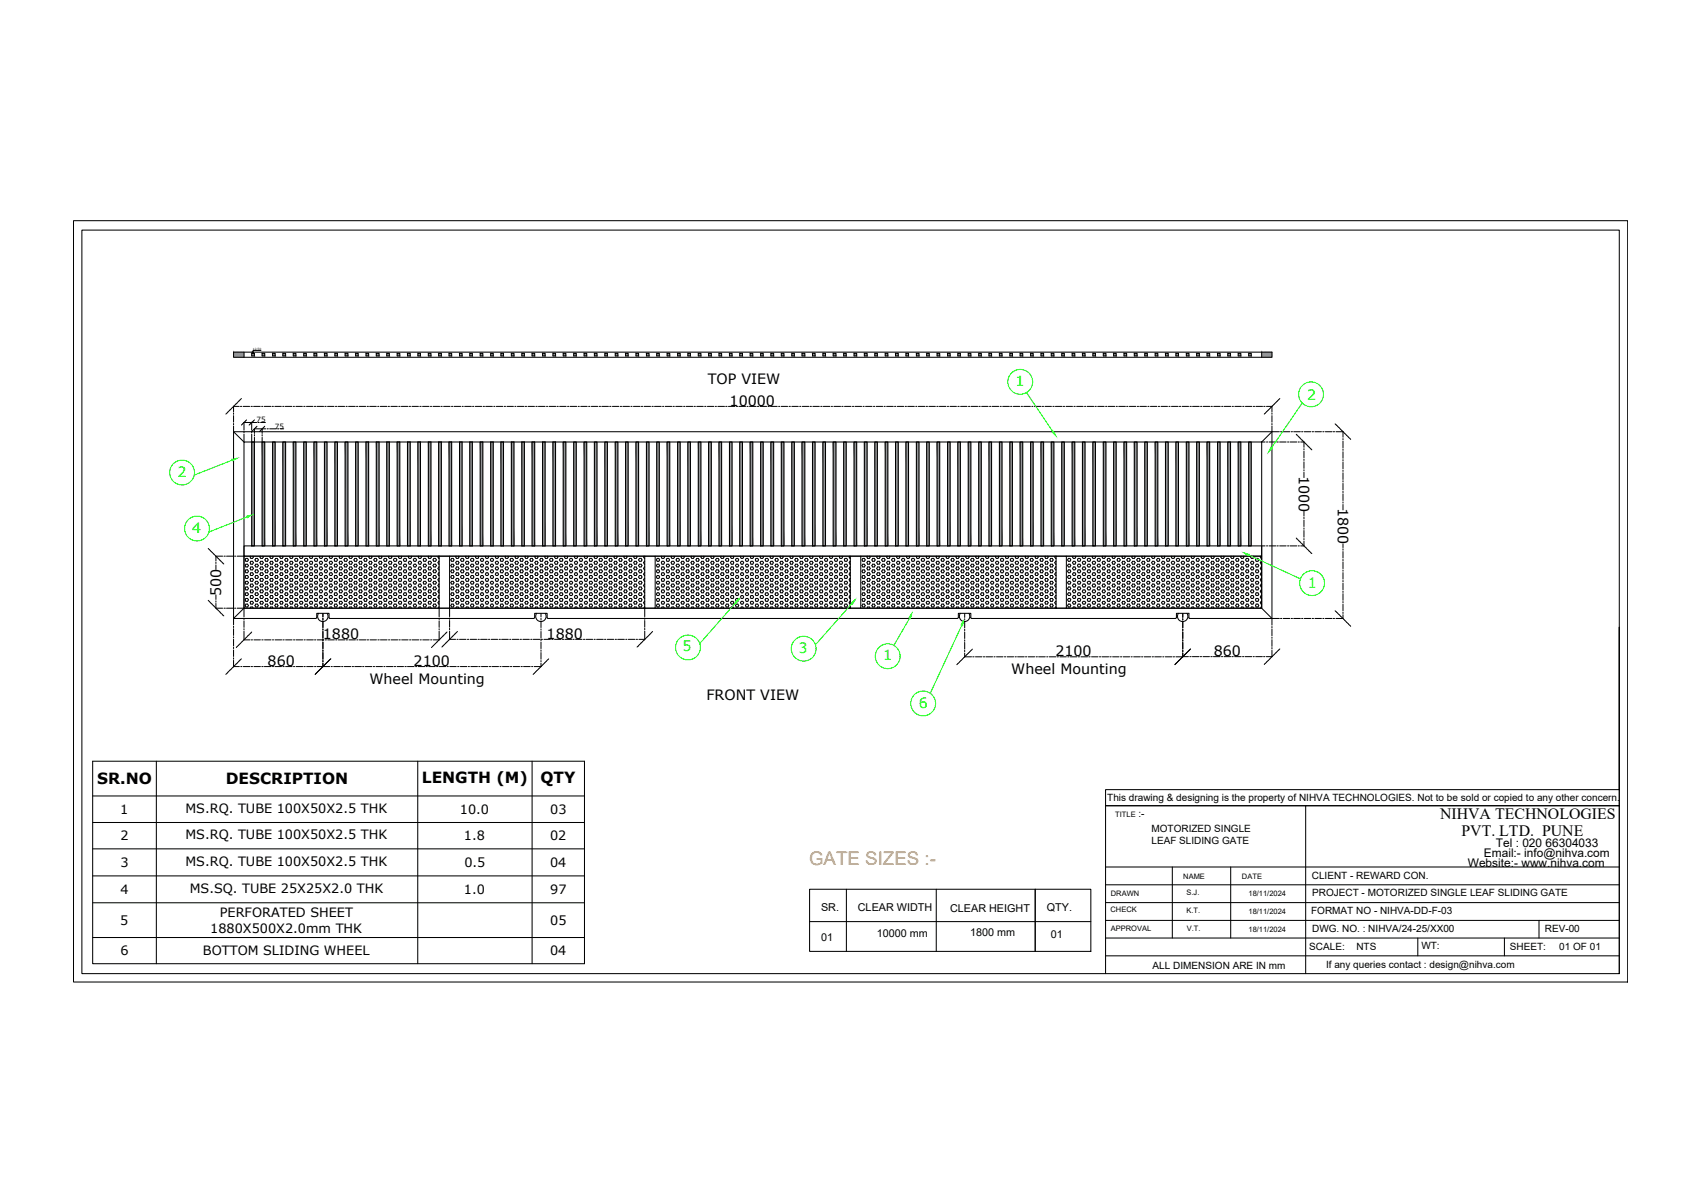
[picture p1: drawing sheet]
<svg xmlns="http://www.w3.org/2000/svg" width="420mm" height="297mm" viewBox="0 0 420 297" stroke-linecap="round" stroke-linejoin="round" font-family="sans-serif">
<defs><g id="words">
<text font-size="4.6" fill="#f8991e" x="200.1" y="213.8">GATE SIZES :-</text>
<g font-size="3.9">
<text x="356.1" y="202.6">NIHVA TECHNOLOGIES</text>
<text x="361.4" y="206.7">PVT. LTD. PUNE</text>
</g>
<g font-size="3.8">
<text x="24" y="193.9">SR.NO</text>
<text x="55.9" y="193.9">DESCRIPTION</text>
<text x="104.3" y="193.6">LENGTH (M)</text>
<text x="133.7" y="193.6">QTY</text>
</g>
<g font-size="3.5">
<text x="175" y="95">TOP VIEW</text>
<text x="180.4" y="100.4">10000</text>
<text x="321.2" y="117.7" transform="rotate(90 321.2 117.7)">1000</text>
<text x="330.8" y="125.7" transform="rotate(90 330.8 125.7)">1800</text>
<text x="54.7" y="147.4" transform="rotate(-90 54.7 147.4)">500</text>
<text x="79.9" y="158.1">1880</text>
<text x="135.2" y="158">1880</text>
<text x="66.2" y="164.8">860</text>
<text x="102.3" y="164.8">2100</text>
<text x="250.1" y="166.8">Wheel Mounting</text>
<text x="261" y="162.4">2100</text>
<text x="300.2" y="162.3">860</text>
<text x="91.4" y="169.2">Wheel Mounting</text>
<text x="174.7" y="173.2">FRONT VIEW</text>
</g>
<g font-size="3.5" fill="#0f0">
<text x="251.1" y="95.5">1</text>
<text x="323.3" y="98.9">2</text>
<text x="43.9" y="117.9">2</text>
<text x="47.5" y="131.8">4</text>
<text x="323.4" y="145.5">1</text>
<text x="168.8" y="161.1">5</text>
<text x="197.5" y="161.5">3</text>
<text x="218.4" y="163.3">1</text>
<text x="227.2" y="175.1">6</text>
</g>
<g font-size="3.2">
<text x="29.7" y="201.3">1</text>
<text x="45.9" y="201">MS.RQ. TUBE 100X50X2.5 THK</text>
<text x="113.7" y="201.3">10.0</text>
<text x="136.1" y="201.3">03</text>
<text x="29.8" y="207.9">2</text>
<text x="45.9" y="207.6">MS.RQ. TUBE 100X50X2.5 THK</text>
<text x="114.7" y="207.8">1.8</text>
<text x="136" y="207.8">02</text>
<text x="29.8" y="214.4">3</text>
<text x="45.9" y="214.2">MS.RQ. TUBE 100X50X2.5 THK</text>
<text x="114.9" y="214.4">0.5</text>
<text x="136" y="214.4">04</text>
<text x="29.8" y="221.1">4</text>
<text x="46.9" y="220.8">MS.SQ. TUBE 25X25X2.0 THK</text>
<text x="114.7" y="221.1">1.0</text>
<text x="136.1" y="221.1">97</text>
<text x="54.4" y="226.8">PERFORATED SHEET</text>
<text x="29.7" y="228.7">5</text>
<text x="52" y="230.7">1880X500X2.0mm THK</text>
<text x="136.1" y="228.7">05</text>
<text x="29.8" y="236.2">6</text>
<text x="50.2" y="236.2">BOTTOM SLIDING WHEEL</text>
<text x="136" y="236.2">04</text>
</g>
<g font-size="2.9">
<text x="369.9" y="209.5">Tel : 020 66304033</text>
<text x="363" y="214.5">Website:- www.nihva.com</text>
<text x="367" y="212">Email:- info@nihva.com</text>
</g>
<g font-size="2.7">
<text x="203" y="225.4">SR.</text>
<text x="212.1" y="225.4">CLEAR WIDTH</text>
<text x="235" y="225.6">CLEAR HEIGHT</text>
<text x="258.9" y="225.4">QTY.</text>
<text x="203" y="232.7">01</text>
<text x="216.8" y="231.7">10000 mm</text>
<text x="239.9" y="231.5">1800 mm</text>
<text x="259.9" y="231.9">01</text>
</g>
<g font-size="2.5">
<text x="273.8" y="198.1">This drawing &amp; designing is the property of NIHVA TECHNOLOGIES. Not to be sold or copied to any other concern.</text>
<text x="281.5" y="202.2">:-</text>
<text x="284.7" y="205.8">MOTORIZED SINGLE</text>
<text x="284.7" y="208.7">LEAF SLIDING GATE</text>
<text x="324.4" y="217.3">CLIENT - REWARD CON.</text>
<text x="324.5" y="221.7">PROJECT - MOTORIZED SINGLE LEAF SLIDING GATE</text>
<text x="324.2" y="226.2">FORMAT NO - NIHVA-DD-F-03</text>
<text x="324.5" y="230.5">DWG. NO. : NIHVA/24-25/XX00</text>
<text x="382" y="230.4">REV-00</text>
<text x="285" y="239.5">ALL DIMENSION ARE IN mm</text>
<text x="323.8" y="234.8">SCALE:</text>
<text x="327.9" y="239.3">If any queries contact : design@nihva.com</text>
<text x="335.4" y="234.8">NTS</text>
<text x="351.5" y="234.8">WT:</text>
<text x="373.4" y="234.8">SHEET:</text>
<text x="385.6" y="234.8">01 OF 01</text>
</g>
<g font-size="1.9">
<text x="275.8" y="202.2">TITLE</text>
<text x="274.7" y="221.5">DRAWN</text>
<text x="292.6" y="217.5">NAME</text>
<text x="293.4" y="221.4">S.J.</text>
<text x="307.1" y="217.3">DATE</text>
<text x="308.8" y="221.6">18/11/2024</text>
<text x="274.6" y="225.5">CHECK</text>
<text x="293.4" y="225.8">K.T.</text>
<text x="308.8" y="226">18/11/2024</text>
<text x="274.7" y="230.3">APPROVAL</text>
<text x="293.5" y="230.1">V.T.</text>
<text x="308.8" y="230.4">18/11/2024</text>
</g>
<g font-size="1.8">
<text x="63.5" y="104.4">75</text>
<text x="68" y="106">75</text>
</g>
<text font-size=".7" x="62.5" y="86.6">12.50</text>
</g></defs>
<!-- layer: 0 -->
<g fill="none" stroke="#000" stroke-width=".25">
<path d="M18.2 54.6h384.3v188.3h-384.3zM20.2 56.9h380.2v183.9h-380.2zM57.8 87.1h256.8v1.3h-256.8zM58.6 99.7l-.7 .6M58.7 99.6h.1M59.7 98.6l-.9 .9M60.3 87.1v1.3M62.2 87.4h.7v.6h-.7zM62.3 87.4h.3M62.5 87.3l.2 .2M62.5 87l.2 .2M64.5 86.7h-1.9v.7"/>
<path d="M64.8 87.4h.7v.6h-.7zM67.4 87.4h.6v.6h-.6zM69.9 87.4h.7v.6h-.7zM72.5 87.4h.7v.6h-.7zM75.1 87.4h.6v.6h-.6zM77.7 87.4h.6v.6h-.6zM80.2 87.4h.7v.6h-.7zM82.8 87.4h.7v.6h-.7zM85.4 87.4h.6v.6h-.6zM87.9 87.4h.7v.6h-.7zM90.5 87.4h.7v.6h-.7zM93.1 87.4h.6v.6h-.6z"/>
<path d="M95.6 87.4h.7v.6h-.7zM98.2 87.4h.7v.6h-.7zM100.8 87.4h.6v.6h-.6zM103.3 87.4h.7v.6h-.7zM105.9 87.4h.7v.6h-.7zM108.5 87.4h.6v.6h-.6zM111.1 87.4h.6v.6h-.6zM113.6 87.4h.7v.6h-.7zM116.2 87.4h.6v.6h-.6zM118.8 87.4h.6v.6h-.6zM121.3 87.4h.7v.6h-.7zM123.9 87.4h.6v.6h-.6z"/>
<path d="M126.5 87.4h.6v.6h-.6zM129 87.4h.7v.6h-.7zM131.6 87.4h.6v.6h-.6zM134.2 87.4h.6v.6h-.6zM136.8 87.4h.6v.6h-.6zM139.3 87.4h.6v.6h-.6zM141.9 87.4h.6v.6h-.6zM144.5 87.4h.6v.6h-.6zM147 87.4h.6v.6h-.6zM149.6 87.4h.6v.6h-.6zM152.2 87.4h.6v.6h-.6zM154.7 87.4h.6v.6h-.6z"/>
<path d="M157.3 87.4h.6v.6h-.6zM159.9 87.4h.6v.6h-.6zM162.4 87.4h.6v.6h-.6zM165 87.4h.6v.6h-.6zM167.6 87.4h.6v.6h-.6zM170.1 87.4h.6v.6h-.6zM172.7 87.4h.6v.6h-.6zM175.2 87.4h.7v.6h-.7zM177.8 87.4h.6v.6h-.6zM180.4 87.4h.6v.6h-.6zM182.9 87.4h.7v.6h-.7zM185.5 87.4h.7v.6h-.7z"/>
<path d="M188.1 87.4h.6v.6h-.6zM190.6 87.4h.7v.6h-.7zM193.2 87.4h.7v.6h-.7zM195.8 87.4h.6v.6h-.6zM198.3 87.4h.7v.6h-.7zM200.9 87.4h.7v.6h-.7zM203.5 87.4h.6v.6h-.6zM206.1 87.4h.6v.6h-.6zM208.6 87.4h.7v.6h-.7zM211.2 87.4h.7v.6h-.7zM213.8 87.4h.6v.6h-.6zM216.3 87.4h.7v.6h-.7z"/>
<path d="M218.9 87.4h.7v.6h-.7zM221.5 87.4h.6v.6h-.6zM224 87.4h.7v.6h-.7zM226.6 87.4h.7v.6h-.7zM229.2 87.4h.6v.6h-.6zM231.7 87.4h.7v.6h-.7zM234.3 87.4h.7v.6h-.7zM236.9 87.4h.6v.6h-.6zM239.5 87.4h.6v.6h-.6zM242 87.4h.7v.6h-.7zM244.6 87.4h.6v.6h-.6zM247.2 87.4h.6v.6h-.6z"/>
<path d="M249.7 87.4h.7v.6h-.7zM252.3 87.4h.6v.6h-.6zM254.9 87.4h.6v.6h-.6zM257.4 87.4h.7v.6h-.7zM260 87.4h.6v.6h-.6zM262.6 87.4h.6v.6h-.6zM265.1 87.4h.7v.6h-.7zM267.7 87.4h.6v.6h-.6zM270.3 87.4h.6v.6h-.6zM272.9 87.4h.6v.6h-.6zM275.4 87.4h.6v.6h-.6zM278 87.4h.6v.6h-.6z"/>
<path d="M280.5 87.4h.7v.6h-.7zM283.1 87.4h.6v.6h-.6zM285.7 87.4h.6v.6h-.6zM288.2 87.4h.7v.6h-.7zM290.8 87.4h.6v.6h-.6zM293.4 87.4h.6v.6h-.6zM295.9 87.4h.7v.6h-.7zM298.5 87.4h.6v.6h-.6zM301.1 87.4h.6v.6h-.6zM303.6 87.4h.7v.6h-.7zM306.2 87.4h.6v.6h-.6zM308.8 87.4h.6v.6h-.6z"/>
<path d="M312 87.1v1.3M315.4 99.7l-1.4 1.4M315.5 99.6h-.1M316.5 98.6l-.9 .9M56 102.2l-.1 .2M56.1 102.2h.1M56.9 101.4l-.7 .7M57.2 101.1l-.3 .3M57.5 100.8l-.3 .3M57.6 100.7h-.1M57.8 106.8l2.5 2.5v-1.9M57.8 100.5v1.3"/>
<path d="M57.8 102.1v.4M57.8 102.8v1.6M57.8 104.7v.4M57.8 105.4v1.3M57.8 100.5h1.4M57.9 100.4l-.2 .2M59.5 100.5h.3M60.1 100.5h1.6M60.3 104.6l-.6 .5M60.3 109.3h251.7v41.1h-251.7zM60.3 104.5h3.2M60.3 104.5v1.9"/>
<path d="M60.3 106.7v.3M61 103.9l-.7 .6M61.9 104.8l-.3 .3M62.1 100.5h.3M62.2 104.6l-.3 .2M62.2 109.3h.7v25.7h-.7zM62.2 104.5v1.9M62.2 107.4v1.9M62.5 106.4l-.3 .3v.3M62.6 104.2l-.3 .2M62.7 100.5h1.7M62.9 107.2v-1.1h1.9v1.1"/>
<path d="M62.9 103.9l-.3 .3M62.9 107.5v.3M62.9 108.2v1.1M63.6 105.4l-1 1M63.8 104.5h.3M64.4 104.5h1.2M64.5 106.4l-.3 .3M64.7 100.5h.3M64.8 106.1l-.3 .3M64.8 109.3h.7v25.7h-.7zM64.8 107.5v.3M64.8 108.2v1.1"/>
<path d="M65.1 105.8l-.2 .2M65.2 105.7h.1M65.3 100.5h1.7M65.5 105.4l-.2 .2M65.7 106.1h-.9M66.1 106.1h.3M66.7 106.1h1.6M67.3 100.5h.3M67.4 109.3h.6v25.7h-.6zM68 100.5h1.6M68.6 106.1h.4M69.3 106.1h.9"/>
<path d="M69.9 100.5h.3M69.9 109.3h.7v25.7h-.7zM70.5 100.5h1.7M72.5 109.3h.7v25.7h-.7zM72.5 100.5h.3M73.2 100.5h1.6M75.1 109.3h.6v25.7h-.6zM75.1 100.5h.4M75.8 100.5h1.6M77.7 109.3h.6v25.7h-.6zM77.7 100.5h.4M78.4 100.5h1.6"/>
<path d="M80.2 109.3h.7v25.7h-.7zM80.3 100.5h.4M81 100.5h1.6M82.8 109.3h.7v25.7h-.7zM82.9 100.5h.4M83.6 100.5h1.6M85.4 109.3h.6v25.7h-.6zM85.6 100.5h.3M86.2 100.5h1.7M87.9 109.3h.7v25.7h-.7zM88.2 100.5h.3M88.8 100.5h1.6"/>
<path d="M90.5 109.3h.7v25.7h-.7zM90.8 100.5h.3M91.4 100.5h1.7M93.1 109.3h.6v25.7h-.6zM93.4 100.5h.3M94 100.5h1.7M95.6 109.3h.7v25.7h-.7zM96 100.5h.3M96.7 100.5h1.6M98.2 109.3h.7v25.7h-.7zM98.6 100.5h.3M99.2 100.5h1.7"/>
<path d="M100.8 109.3h.6v25.7h-.6zM101.2 100.5h.3M101.9 100.5h1.6M103.3 109.3h.7v25.7h-.7zM103.8 100.5h.4M104.5 100.5h1.6M105.9 109.3h.7v25.7h-.7zM106.4 100.5h.3M107.1 100.5h1.6M108.5 109.3h.6v25.7h-.6zM109 100.5h.4M109.7 100.5h1.6"/>
<path d="M111.1 109.3h.6v25.7h-.6zM111.6 100.5h.4M112.3 100.5h1.6M113.6 109.3h.7v25.7h-.7zM114.3 100.5h.3M114.9 100.5h1.7M116.2 109.3h.6v25.7h-.6zM116.9 100.5h.3M117.5 100.5h1.6M118.8 109.3h.6v25.7h-.6zM119.5 100.5h.3M120.1 100.5h1.7"/>
<path d="M121.3 109.3h.7v25.7h-.7zM122.1 100.5h.3M122.7 100.5h1.6M123.9 109.3h.6v25.7h-.6zM124.7 100.5h.3M125.4 100.5h1.6M126.5 109.3h.6v25.7h-.6zM127.3 100.5h.3M127.9 100.5h1.7M129 109.3h.7v25.7h-.7zM129.9 100.5h.3M130.6 100.5h1.6"/>
<path d="M131.6 109.3h.6v25.7h-.6zM132.5 100.5h.4M133.2 100.5h1.6M134.2 109.3h.6v25.7h-.6zM135.1 100.5h.3M135.8 100.5h1.6M136.8 109.3h.6v25.7h-.6zM137.7 100.5h.4M138.4 100.5h1.6M139.3 109.3h.6v25.7h-.6zM140.3 100.5h.4M141 100.5h1.6"/>
<path d="M141.9 109.3h.6v25.7h-.6zM143 100.5h.3M143.6 100.5h1.6M144.5 109.3h.6v25.7h-.6zM145.6 100.5h.3M146.2 100.5h1.6M147 109.3h.6v25.7h-.6zM148.2 100.5h.3M148.8 100.5h1.7M149.6 109.3h.6v25.7h-.6zM150.8 100.5h.3M151.4 100.5h1.6"/>
<path d="M152.2 109.3h.6v25.7h-.6zM153.4 100.5h.3M154 100.5h1.7M154.7 109.3h.6v25.7h-.6zM156 100.5h.3M156.6 100.5h1.7M157.3 109.3h.6v25.7h-.6zM158.6 100.5h.3M159.3 100.5h1.6M159.9 109.3h.6v25.7h-.6zM161.2 100.5h.4M161.9 100.5h1.6"/>
<path d="M162.4 109.3h.6v25.7h-.6zM163.8 100.5h.3M164.5 100.5h1.6M165 109.3h.6v25.7h-.6zM166.4 100.5h.4M167.1 100.5h1.6M167.6 109.3h.6v25.7h-.6zM169.1 100.5h.3M169.7 100.5h1.6M170.1 109.3h.6v25.7h-.6zM171.6 100.5h.4M172.3 100.5h1.6"/>
<path d="M172.7 109.3h.6v25.7h-.6zM174.3 100.5h.3M174.9 100.5h1.6M175.2 109.3h.7v25.7h-.7zM176.9 100.5h.3M177.5 100.5h1.7M177.8 109.3h.6v25.7h-.6zM179.5 100.5h.3M180.1 100.5h1.7M180.4 109.3h.6v25.7h-.6zM182.1 100.5h.3M182.7 100.5h1.7"/>
<path d="M182.9 109.3h.7v25.7h-.7zM184.7 100.5h.3M185.3 100.5h1.7M185.5 109.3h.7v25.7h-.7zM187.3 100.5h.3M188 100.5h1.6M188.1 109.3h.6v25.7h-.6zM189.9 100.5h.4M190.6 100.5h1.6M190.6 109.3h.7v25.7h-.7zM192.5 100.5h.3M193.2 100.5h1.6"/>
<path d="M193.2 109.3h.7v25.7h-.7zM195.1 100.5h.4M195.8 109.3h.6v25.7h-.6zM195.8 100.5h1.6M197.8 100.5h.2M198.3 109.3h.7v25.7h-.7zM198.4 100.5h1.6M200.3 100.5h.4M200.9 109.3h.7v25.7h-.7zM201 100.5h1.6M203 100.5h.3M203.5 109.3h.6v25.7h-.6z"/>
<path d="M203.6 100.5h1.6M205.6 100.5h.3M206.1 109.3h.6v25.7h-.6zM206.2 100.5h1.7M208.2 100.5h.3M208.6 109.3h.7v25.7h-.7zM208.8 100.5h1.7M210.8 100.5h.3M211.2 109.3h.7v25.7h-.7zM211.4 100.5h1.7M213.4 100.5h.3M213.8 109.3h.6v25.7h-.6z"/>
<path d="M214.1 100.5h1.6M216 100.5h.3M216.3 109.3h.7v25.7h-.7zM216.7 100.5h1.6M218.6 100.5h.3M218.9 109.3h.7v25.7h-.7zM219.3 100.5h1.6M221.2 100.5h.3M221.5 109.3h.6v25.7h-.6zM221.9 100.5h1.6M223.8 100.5h.4M224 109.3h.7v25.7h-.7z"/>
<path d="M224.5 100.5h1.6M226.5 100.5h.3M226.6 109.3h.7v25.7h-.7zM227.1 100.5h1.6M229 100.5h.4M229.2 109.3h.6v25.7h-.6zM229.7 100.5h1.6M231.7 100.5h.3M231.7 109.3h.7v25.7h-.7zM232.3 100.5h1.6M234.3 100.5h.3M234.3 109.3h.7v25.7h-.7z"/>
<path d="M234.9 100.5h1.6M236.9 109.3h.6v25.7h-.6zM236.9 100.5h.3M237.5 100.5h1.7M239.5 109.3h.6v25.7h-.6zM239.5 100.5h.3M240.1 100.5h1.7M242 109.3h.7v25.7h-.7zM242.1 100.5h.3M242.8 100.5h1.6M244.6 109.3h.6v25.7h-.6zM244.7 100.5h.3"/>
<path d="M245.3 100.5h1.7M247.2 109.3h.6v25.7h-.6zM247.3 100.5h.3M248 100.5h1.6M249.7 109.3h.7v25.7h-.7zM249.9 100.5h.3M250.6 100.5h1.6M252.3 109.3h.6v25.7h-.6zM252.5 100.5h.4M253.2 100.5h1.6M254.9 109.3h.6v25.7h-.6zM255.2 100.5h.3"/>
<path d="M255.8 100.5h1.6M257.4 109.3h.7v25.7h-.7zM257.7 100.5h.4M258.4 100.5h1.6M260 109.3h.6v25.7h-.6zM260.4 100.5h.3M261 100.5h1.7M262.6 109.3h.6v25.7h-.6zM262.9 100.5h.4M263.6 100.5h1.6M265.1 109.3h.7v25.7h-.7zM265.6 100.5h.3"/>
<path d="M266.2 100.5h1.7M267.7 109.3h.6v25.7h-.6zM268.2 100.5h.3M268.8 100.5h1.7M270.3 109.3h.6v25.7h-.6zM270.8 100.5h.3M271.5 100.5h1.6M272.9 109.3h.6v25.7h-.6zM273.4 100.5h.3M274 100.5h1.7M275.4 109.3h.6v25.7h-.6zM276 100.5h.3"/>
<path d="M276.7 100.5h1.6M278 109.3h.6v25.7h-.6zM278.6 100.5h.3M279.3 100.5h1.6M280.5 109.3h.7v25.7h-.7zM281.2 100.5h.4M281.9 100.5h1.6M283.1 109.3h.6v25.7h-.6zM283.9 100.5h.3M284.5 100.5h1.6M285.7 109.3h.6v25.7h-.6zM286.4 100.5h.4"/>
<path d="M287.1 100.5h1.6M288.2 109.3h.7v25.7h-.7zM289.1 100.5h.3M289.7 100.5h1.7M290.8 109.3h.6v25.7h-.6zM291.6 100.5h.4M292.3 100.5h1.6M293.4 109.3h.6v25.7h-.6zM294.3 100.5h.3M294.9 100.5h1.7M295.9 109.3h.7v25.7h-.7zM296.9 100.5h.3"/>
<path d="M297.5 100.5h1.7M298.5 109.3h.6v25.7h-.6zM299.5 100.5h.3M300.2 100.5h1.6M301.1 109.3h.6v25.7h-.6zM302.1 100.5h.3M302.7 100.5h1.7M303.6 109.3h.7v25.7h-.7zM304.7 100.5h.3M305.4 100.5h1.6M306.2 109.3h.6v25.7h-.6zM307.3 100.5h.4"/>
<path d="M308 100.5h1.6M308.8 109.3h.6v25.7h-.6zM309.9 100.5h.4M310.6 100.5h1.6M312 109.3h.9M312.5 100.5h.4M312.8 102.2l-.2 .2M312.9 102.2h.1M313.2 109.3h.3M313.2 100.5h1.4M313.7 101.4l-.7 .7M313.8 109.3h1.7"/>
<path d="M314 101.1l-.3 .3M314.6 106.8h-256.8v46.2M314.6 106.8v46.2h-20.3M314.6 106.8l-2.6 2.5M314.6 100.5v1.3M314.6 102.1v.4M314.6 102.8v1.6M314.6 104.7v.4M314.6 105.4v1.3M314.6 106.8h1.8M315.8 109.3h.3M316.5 109.3h1.6"/>
<path d="M316.7 106.8h.3M317.3 106.8h1.7M318.4 109.3h.3M319 109.3h1.7M319.3 106.8h.3M319.9 106.8h1.7M320.6 107.4l.1 .2M320.8 107.6v.1M320.9 107.8l.7 .6M321 109.3h.3M321.6 108.5l.2 .2M321.7 109.3h.8"/>
<path d="M321.9 106.8h.3M321.9 108.8l1.4 1.4M322.5 109.3v1.3M322.5 111v.3M322.5 111.6v1.6M322.5 113.6v.3M322.5 114.2v1.6M322.5 116.2v.3M322.5 116.8v1.3M322.6 106.8h1.6M323.4 110.2v.1M323.5 110.3l.9 1"/>
<path d="M324.5 106.8h.3M325.2 106.8h1.6M327.1 106.8h.3M327.8 106.8h1.6M329.7 106.8h.3M330.2 104.8l.3 .3M330.4 106.8h1.7v1.3M330.5 105.2l.3 .2M330.8 105.4v.1M330.9 105.6l.2 .2M331.2 105.8h.1M331.3 105.9l.2 .2"/>
<path d="M331.5 106.2l.4 .4M332 106.7l.2 .2M332.1 108.5v.3M332.1 109.1v1.7M332.1 111.1v.3M332.1 111.7v1.6M332.1 113.7v.3M332.1 114.3v1.7M332.1 116.3v.3M332.1 116.9v1.7M332.1 118.9v.3M332.1 119.6v1.6"/>
<path d="M332.3 106.9h.1M332.4 107l.3 .3M332.8 107.4l.2 .2M333 107.7h.1M333.1 107.8l.2 .2M333.4 108l.3 .3M333.8 108.4h.1M333.9 108.5l.1 .2M51.5 135.7l.5 .5M52.1 136.2v.1M52.2 136.4l.9 .9M53.2 137.4l1.5 1.5"/>
<path d="M53.4 139v.4M53.4 139.7v1.2M54.8 139l.5 .5M55 137.6h-1.6v1.1M55.4 137.6h.3M56 137.6h1.7M58 137.6h.3M58.6 137.6h1.7M60.3 135h251.7v2.6h-251.7zM60.8 138.1h.4l.2 .4-.2 .3h-.4l-.2-.3zM60.8 139.5h.4l.2 .4-.2 .3h-.4l-.2-.3zM61.9 137.6l.1 .5h.5l.2-.3-.2-.2"/>
<path d="M62 138.8h.5l.2 .4-.2 .3h-.5l-.1-.3zM63.3 138.1h.4l.2 .4-.2 .3h-.4l-.3-.3zM63.3 139.5h.4l.2 .4-.2 .3h-.4l-.3-.3zM64.4 137.6l-.1 .2 .2 .3h.4l.2-.3-.1-.2M64.5 138.8h.4l.2 .4-.2 .3h-.4l-.2-.3zM65.7 138.1h.4l.2 .4-.2 .3h-.4l-.2-.3zM65.7 139.5h.4l.2 .4-.2 .3h-.4l-.2-.3zM66.9 137.6l-.2 .2 .2 .3h.5l.1-.5M66.9 138.8h.5l.1 .4-.1 .3h-.5l-.2-.3zM68.2 138.1h.4l.2 .4-.2 .3h-.4l-.2-.3zM68.2 139.5h.4l.2 .4-.2 .3h-.4l-.2-.3zM69.3 137.6l-.1 .2 .2 .3h.4l.2-.3-.1-.2"/>
<path d="M69.4 138.8h.4l.2 .4-.2 .3h-.4l-.2-.3zM70.6 138.1h.4l.2 .4-.2 .3h-.4l-.2-.3zM70.6 139.5h.4l.2 .4-.2 .3h-.4l-.2-.3zM71.7 137.6l.1 .5h.4l.2-.3-.1-.2M71.8 138.8h.4l.2 .4-.2 .3h-.4l-.2-.3zM73 138.1h.5l.2 .4-.2 .3h-.5l-.1-.3zM73 139.5h.5l.2 .4-.2 .3h-.5l-.1-.3zM74.2 137.6l-.1 .2 .2 .3h.4l.2-.3-.1-.2M74.3 138.8h.4l.2 .4-.2 .3h-.4l-.2-.3zM75.5 138.1h.4l.2 .4-.2 .3h-.4l-.2-.3zM75.5 139.5h.4l.2 .4-.2 .3h-.4l-.2-.3zM76.6 137.6l-.1 .2 .2 .3h.4l.1-.5"/>
<path d="M76.7 138.8h.4l.2 .4-.2 .3h-.4l-.2-.3zM77.9 138.1h.5l.1 .4-.1 .3h-.5l-.2-.3zM77.9 139.5h.5l.1 .4-.1 .3h-.5l-.2-.3zM79.1 137.6l-.1 .2 .2 .3h.4l.2-.3-.1-.2M79.2 138.8h.4l.2 .4-.2 .3h-.4l-.2-.3zM80.4 138.1h.4l.2 .4-.2 .3h-.4l-.2-.3zM80.4 139.5h.4l.2 .4-.2 .3h-.4l-.2-.3zM81.5 137.6l-.1 .2 .2 .3h.4l.2-.3-.1-.2M81.6 138.8h.4l.2 .4-.2 .3h-.4l-.2-.3zM82.8 138.1h.4l.3 .4-.3 .3h-.4l-.2-.3zM82.8 139.5h.4l.3 .4-.3 .3h-.4l-.2-.3zM84 137.6v.5h.5l.2-.3-.1-.2"/>
<path d="M84 138.8h.5l.2 .4-.2 .3h-.5l-.1-.3zM85.3 138.1h.4l.2 .4-.2 .3h-.4l-.2-.3zM85.3 139.5h.4l.2 .4-.2 .3h-.4l-.2-.3zM86.4 137.6l-.1 .2 .2 .3h.4l.2-.3-.1-.2M86.5 138.8h.4l.2 .4-.2 .3h-.4l-.2-.3zM87.7 138.1h.5l.1 .4-.1 .3h-.5l-.2-.3zM87.7 139.5h.5l.1 .4-.1 .3h-.5l-.2-.3zM88.9 137.6l-.2 .2 .3 .3h.4l.1-.5M89 138.8h.4l.1 .4-.1 .3h-.4l-.3-.3zM90.2 138.1h.4l.2 .4-.2 .3h-.4l-.2-.3zM90.2 139.5h.4l.2 .4-.2 .3h-.4l-.2-.3zM91.3 137.6l-.1 .2 .2 .3h.4l.2-.3-.1-.2"/>
<path d="M91.4 138.8h.4l.2 .4-.2 .3h-.4l-.2-.3zM92.6 138.1h.4l.2 .4-.2 .3h-.4l-.2-.3zM92.6 139.5h.4l.2 .4-.2 .3h-.4l-.2-.3zM93.7 137.6l.1 .5h.4l.3-.3-.2-.2M93.8 138.8h.4l.3 .4-.3 .3h-.4l-.1-.3zM95.1 138.1h.4l.2 .4-.2 .3h-.4l-.2-.3zM95.1 139.5h.4l.2 .4-.2 .3h-.4l-.2-.3zM96.2 137.6l-.1 .2 .2 .3h.4l.2-.3-.1-.2M96.3 138.8h.4l.2 .4-.2 .3h-.4l-.2-.3zM97.5 138.1h.4l.2 .4-.2 .3h-.4l-.2-.3zM97.5 139.5h.4l.2 .4-.2 .3h-.4l-.2-.3zM98.7 137.6l-.2 .2 .2 .3h.5v-.5"/>
<path d="M98.7 138.8h.5l.1 .4-.1 .3h-.5l-.2-.3zM100 138.1h.4l.2 .4-.2 .3h-.4l-.2-.3zM100 139.5h.4l.2 .4-.2 .3h-.4l-.2-.3zM101.1 137.6l-.1 .2 .2 .3h.4l.2-.3-.1-.2M101.2 138.8h.4l.2 .4-.2 .3h-.4l-.2-.3zM102.4 138.1h.4l.2 .4-.2 .3h-.4l-.2-.3zM102.4 139.5h.4l.2 .4-.2 .3h-.4l-.2-.3zM103.5 137.6l-.1 .2 .2 .3h.4l.2-.3-.1-.2M103.6 138.8h.4l.2 .4-.2 .3h-.4l-.2-.3zM104.8 138.1h.5l.2 .4-.2 .3h-.5l-.1-.3zM104.8 139.5h.5l.2 .4-.2 .3h-.5l-.1-.3zM106 137.6l.1 .5h.4l.2-.3-.1-.2"/>
<path d="M106.1 138.8h.4l.2 .4-.2 .3h-.4l-.2-.3zM107.3 138.1h.4l.2 .4-.2 .3h-.4l-.2-.3zM107.3 139.5h.4l.2 .4-.2 .3h-.4l-.2-.3zM108.4 137.6l-.1 .2 .3 .3M108.6 137.6h2.6v12.8h-52.6M108.6 137.6h-48.3v12.8M108.6 138.8l-.3 .4 .3 .3M108.6 137.6v14.9M111.2 137.6h48.2M111.7 138.1h.4l.2 .4-.2 .3h-.4l-.2-.3zM111.7 139.5h.4l.2 .4-.2 .3h-.4l-.2-.3zM112.8 137.6l.1 .5h.4l.2-.3-.1-.2"/>
<path d="M112.9 138.8h.4l.2 .4-.2 .3h-.4l-.2-.3zM114.1 138.1h.4l.2 .4-.2 .3h-.4l-.2-.3zM114.1 139.5h.4l.2 .4-.2 .3h-.4l-.2-.3zM115.2 137.6l-.1 .2 .2 .3h.5l.2-.3-.2-.2M115.3 138.8h.5l.2 .4-.2 .3h-.5l-.2-.3zM116.6 138.1h.4l.2 .4-.2 .3h-.4l-.3-.3zM116.6 139.5h.4l.2 .4-.2 .3h-.4l-.3-.3zM117.7 137.6l-.1 .2 .2 .3h.4l.1-.5M117.8 138.8h.4l.2 .4-.2 .3h-.4l-.2-.3zM119 138.1h.4l.2 .4-.2 .3h-.4l-.2-.3zM119 139.5h.4l.2 .4-.2 .3h-.4l-.2-.3zM120.2 137.6l-.2 .2 .2 .3h.4l.2-.3-.1-.2"/>
<path d="M120.2 138.8h.4l.2 .4-.2 .3h-.4l-.2-.3zM121.5 138.1h.3l.3 .4-.3 .3h-.3l-.2-.3zM121.5 139.5h.3l.3 .4-.3 .3h-.3l-.2-.3zM122.6 137.6l-.1 .2 .2 .3h.4l.2-.3-.1-.2M122.7 138.8h.4l.2 .4-.2 .3h-.4l-.2-.3zM123.9 138.1h.4l.2 .4-.2 .3h-.4l-.2-.3zM123.9 139.5h.4l.2 .4-.2 .3h-.4l-.2-.3zM125 137.6l-.1 .2 .2 .3h.4l.2-.3-.1-.2M125.1 138.8h.4l.2 .4-.2 .3h-.4l-.2-.3zM126.3 138.1h.5l.2 .4-.2 .3h-.5l-.2-.3zM126.3 139.5h.5l.2 .4-.2 .3h-.5l-.2-.3zM127.5 137.6l-.1 .2 .2 .3h.4l.2-.3-.1-.2"/>
<path d="M127.6 138.8h.4l.2 .4-.2 .3h-.4l-.2-.3zM128.8 138.1h.4l.2 .4-.2 .3h-.4l-.2-.3zM128.8 139.5h.4l.2 .4-.2 .3h-.4l-.2-.3zM129.9 137.6l-.1 .2 .2 .3h.4l.2-.3-.1-.2M130 138.8h.4l.2 .4-.2 .3h-.4l-.2-.3zM131.2 138.1h.4l.2 .4-.2 .3h-.4l-.2-.3zM131.2 139.5h.4l.2 .4-.2 .3h-.4l-.2-.3zM132.3 137.6v.2l.2 .3h.4l.2-.3-.2-.2M132.5 138.8h.4l.2 .4-.2 .3h-.4l-.2-.3zM133.7 138.1h.4l.2 .4-.2 .3h-.4l-.2-.3zM133.7 139.5h.4l.2 .4-.2 .3h-.4l-.2-.3zM134.8 137.6l.1 .5h.4l.2-.3-.1-.2"/>
<path d="M134.9 138.8h.4l.2 .4-.2 .3h-.4l-.2-.3zM136.1 138.1h.4l.3 .4-.3 .3h-.4l-.2-.3zM136.1 139.5h.4l.3 .4-.3 .3h-.4l-.2-.3zM137.3 137.6l-.2 .2 .2 .3h.5l.2-.3-.1-.2M137.3 138.8h.5l.2 .4-.2 .3h-.5l-.2-.3zM138.6 138.1h.4l.2 .4-.2 .3h-.4l-.2-.3zM138.6 139.5h.4l.2 .4-.2 .3h-.4l-.2-.3zM139.7 137.6l-.1 .2 .2 .3h.4l.1-.5M139.8 138.8h.4l.2 .4-.2 .3h-.4l-.2-.3zM141 138.1h.4l.2 .4-.2 .3h-.4l-.2-.3zM141 139.5h.4l.2 .4-.2 .3h-.4l-.2-.3zM142.2 137.6l-.2 .2 .3 .3h.3l.2-.3v-.2"/>
<path d="M142.3 138.8h.3l.2 .4-.2 .3h-.3l-.3-.3zM143.5 138.1h.4l.2 .4-.2 .3h-.4l-.2-.3zM143.5 139.5h.4l.2 .4-.2 .3h-.4l-.2-.3zM144.6 137.6l-.1 .2 .2 .3h.4l.2-.3-.1-.2M144.7 138.8h.4l.2 .4-.2 .3h-.4l-.2-.3zM145.9 138.1h.4l.2 .4-.2 .3h-.4l-.2-.3zM145.9 139.5h.4l.2 .4-.2 .3h-.4l-.2-.3zM147 137.6l-.1 .2 .2 .3h.4l.3-.3-.2-.2M147.1 138.8h.4l.3 .4-.3 .3h-.4l-.2-.3zM148.4 138.1h.4l.2 .4-.2 .3h-.4l-.3-.3zM148.4 139.5h.4l.2 .4-.2 .3h-.4l-.3-.3zM149.5 137.6l-.1 .2 .2 .3h.4l.2-.3-.1-.2"/>
<path d="M149.6 138.8h.4l.2 .4-.2 .3h-.4l-.2-.3zM150.8 138.1h.4l.2 .4-.2 .3h-.4l-.2-.3zM150.8 139.5h.4l.2 .4-.2 .3h-.4l-.2-.3zM151.9 137.6l-.1 .2 .2 .3h.4l.2-.3-.1-.2M152 138.8h.4l.2 .4-.2 .3h-.4l-.2-.3zM153.3 138.1h.3l.3 .4-.3 .3h-.3l-.3-.3zM153.3 139.5h.3l.3 .4-.3 .3h-.3l-.3-.3zM154.4 137.6l-.1 .2 .2 .3h.4l.2-.3-.1-.2M154.5 138.8h.4l.2 .4-.2 .3h-.4l-.2-.3zM155.7 138.1h.4l.2 .4-.2 .3h-.4l-.2-.3zM155.7 139.5h.4l.2 .4-.2 .3h-.4l-.2-.3zM156.8 137.6l.1 .5h.4l.2-.3-.1-.2"/>
<path d="M156.9 138.8h.4l.2 .4-.2 .3h-.4l-.2-.3zM158.1 138.1h.5l.2 .4-.2 .3h-.5l-.2-.3zM158.1 139.5h.5l.2 .4-.2 .3h-.5l-.2-.3zM159.3 137.6l-.2 .2 .3 .3M159.4 137.6h2.6v12.8h-2.6zM159.4 138.8l-.3 .4 .3 .3M162 137.6h48.3M162.5 138.1h.4l.2 .4-.2 .3h-.4l-.2-.3zM162.5 139.5h.4l.2 .4-.2 .3h-.4l-.2-.3zM163.6 137.6l.1 .5h.4l.3-.3-.2-.2M163.7 138.8h.4l.3 .4-.3 .3h-.4l-.2-.3zM164.9 138.1h.5l.2 .4-.2 .3h-.5l-.1-.3z"/>
<path d="M164.9 139.5h.5l.2 .4-.2 .3h-.5l-.1-.3zM166.1 137.6l-.1 .2 .2 .3h.4l.2-.3-.1-.2M166.2 138.8h.4l.2 .4-.2 .3h-.4l-.2-.3zM167.4 138.1h.4l.2 .4-.2 .3h-.4l-.2-.3zM167.4 139.5h.4l.2 .4-.2 .3h-.4l-.2-.3zM168.5 137.6l-.1 .2 .2 .3h.5v-.5M168.6 138.8h.5l.1 .4-.1 .3h-.5l-.2-.3zM169.9 138.1h.4l.1 .4-.1 .3h-.4l-.3-.3zM169.9 139.5h.4l.1 .4-.1 .3h-.4l-.3-.3zM171 137.6l-.1 .2 .2 .3h.4l.2-.3-.1-.2M171.1 138.8h.4l.2 .4-.2 .3h-.4l-.2-.3zM172.3 138.1h.4l.2 .4-.2 .3h-.4l-.2-.3z"/>
<path d="M172.3 139.5h.4l.2 .4-.2 .3h-.4l-.2-.3zM173.4 137.6l-.1 .2 .2 .3h.4l.2-.3-.1-.2M173.5 138.8h.4l.2 .4-.2 .3h-.4l-.2-.3zM174.7 138.1h.4l.3 .4-.3 .3h-.4l-.1-.3zM174.7 139.5h.4l.3 .4-.3 .3h-.4l-.1-.3zM175.9 137.6l.1 .5h.4l.2-.3-.1-.2M176 138.8h.4l.2 .4-.2 .3h-.4l-.2-.3zM177.2 138.1h.4l.2 .4-.2 .3h-.4l-.2-.3zM177.2 139.5h.4l.2 .4-.2 .3h-.4l-.2-.3zM178.3 137.6l-.1 .2 .2 .3h.4l.2-.3-.1-.2M178.4 138.8h.4l.2 .4-.2 .3h-.4l-.2-.3zM179.6 138.1h.5l.1 .4-.1 .3h-.5l-.2-.3z"/>
<path d="M179.6 139.5h.5l.1 .4-.1 .3h-.5l-.2-.3zM180.8 137.6l-.1 .2 .2 .3h.4l.1-.5M180.9 138.8h.4l.2 .4-.2 .3h-.4l-.2-.3zM182.1 138.1h.4l.2 .4-.2 .3h-.4l-.2-.3zM182.1 139.5h.4l.2 .4-.2 .3h-.4l-.2-.3zM183.2 137.6l-.1 .2 .2 .3h.4l.2-.3-.1-.2M183.3 138.8h.4l.2 .4-.2 .3h-.4l-.2-.3zM184.5 138.1h.4l.2 .4-.2 .3h-.4l-.2-.3zM184.5 139.5h.4l.2 .4-.2 .3h-.4l-.2-.3zM185.6 137.6l.1 .5h.5l.2-.3-.2-.2M185.7 138.8h.5l.2 .4-.2 .3h-.5l-.1-.3zM187 138.1h.4l.2 .4-.2 .3h-.4l-.2-.3z"/>
<path d="M187 139.5h.4l.2 .4-.2 .3h-.4l-.2-.3zM188.1 137.6l-.1 .2 .2 .3h.4l.2-.3-.1-.2M188.2 138.8h.4l.2 .4-.2 .3h-.4l-.2-.3zM189.4 138.1h.4l.2 .4-.2 .3h-.4l-.2-.3zM189.4 139.5h.4l.2 .4-.2 .3h-.4l-.2-.3zM190.6 137.6l-.2 .2 .2 .3h.5v-.5M190.6 138.8h.5l.1 .4-.1 .3h-.5l-.2-.3zM191.9 138.1h.4l.2 .4-.2 .3h-.4l-.2-.3zM191.9 139.5h.4l.2 .4-.2 .3h-.4l-.2-.3zM193 137.6l-.1 .2 .2 .3h.4l.2-.3-.1-.2M193.1 138.8h.4l.2 .4-.2 .3h-.4l-.2-.3zM194.3 138.1h.4l.2 .4-.2 .3h-.4l-.2-.3z"/>
<path d="M194.3 139.5h.4l.2 .4-.2 .3h-.4l-.2-.3zM195.4 137.6l-.1 .2 .3 .3h.3l.2-.3-.1-.2M195.6 138.8h.3l.2 .4-.2 .3h-.3l-.3-.3zM196.7 138.1h.5l.2 .4-.2 .3h-.5l-.1-.3zM196.7 139.5h.5l.2 .4-.2 .3h-.5l-.1-.3zM197.9 137.6l.1 .5h.4l.2-.3-.1-.2M198 138.8h.4l.2 .4-.2 .3h-.4l-.2-.3zM199.2 138.1h.4l.2 .4-.2 .3h-.4l-.2-.3zM199.2 139.5h.4l.2 .4-.2 .3h-.4l-.2-.3zM200.3 137.6l-.1 .2 .2 .3h.4l.3-.3-.2-.2M200.4 138.8h.4l.3 .4-.3 .3h-.4l-.2-.3zM201.6 138.1h.5l.1 .4-.1 .3h-.5l-.2-.3z"/>
<path d="M201.6 139.5h.5l.1 .4-.1 .3h-.5l-.2-.3zM202.8 137.6l-.1 .2 .2 .3h.4l.1-.5M202.9 138.8h.4l.2 .4-.2 .3h-.4l-.2-.3zM204.1 138.1h.4l.2 .4-.2 .3h-.4l-.2-.3zM204.1 139.5h.4l.2 .4-.2 .3h-.4l-.2-.3zM205.2 137.6l-.1 .2 .2 .3h.4l.2-.3-.1-.2M205.3 138.8h.4l.2 .4-.2 .3h-.4l-.2-.3zM206.6 138.1h.3l.3 .4-.3 .3h-.3l-.3-.3zM206.6 139.5h.3l.3 .4-.3 .3h-.3l-.3-.3zM207.7 137.6v.5h.5l.2-.3-.1-.2M207.7 138.8h.5l.2 .4-.2 .3h-.5l-.1-.3zM209 138.1h.4l.2 .4-.2 .3h-.4l-.2-.3z"/>
<path d="M209 139.5h.4l.2 .4-.2 .3h-.4l-.2-.3zM210.1 137.6l-.1 .2 .3 .3M210.3 137.6h2.6v12.8h-2.6zM210.3 138.8l-.3 .4 .3 .3M212.9 137.6h48.3M213.4 138.1h.4l.2 .4-.2 .3h-.4l-.2-.3zM213.4 139.5h.4l.2 .4-.2 .3h-.4l-.2-.3zM214.5 137.6l.1 .5h.4l.2-.3-.1-.2M214.6 138.8h.4l.2 .4-.2 .3h-.4l-.2-.3zM215.8 138.1h.4l.2 .4-.2 .3h-.4l-.2-.3zM215.8 139.5h.4l.2 .4-.2 .3h-.4l-.2-.3zM216.9 137.6l-.1 .2 .2 .3h.4l.2-.3-.1-.2"/>
<path d="M217 138.8h.4l.2 .4-.2 .3h-.4l-.2-.3zM218.2 138.1h.5l.2 .4-.2 .3h-.5l-.2-.3zM218.2 139.5h.5l.2 .4-.2 .3h-.5l-.2-.3zM219.4 137.6l-.1 .2 .2 .3h.4l.1-.5M219.5 138.8h.4l.2 .4-.2 .3h-.4l-.2-.3zM220.7 138.1h.4l.2 .4-.2 .3h-.4l-.2-.3zM220.7 139.5h.4l.2 .4-.2 .3h-.4l-.2-.3zM221.8 137.6l-.1 .2 .2 .3h.4l.2-.3-.1-.2M221.9 138.8h.4l.2 .4-.2 .3h-.4l-.2-.3zM223.2 138.1h.3l.2 .4-.2 .3h-.3l-.3-.3zM223.2 139.5h.3l.2 .4-.2 .3h-.3l-.3-.3zM224.3 137.6l-.1 .2 .2 .3h.4l.2-.3-.2-.2"/>
<path d="M224.4 138.8h.4l.2 .4-.2 .3h-.4l-.2-.3zM225.6 138.1h.4l.2 .4-.2 .3h-.4l-.2-.3zM225.6 139.5h.4l.2 .4-.2 .3h-.4l-.2-.3zM226.7 137.6l.1 .5h.4l.2-.3-.1-.2M226.8 138.8h.4l.2 .4-.2 .3h-.4l-.2-.3zM228 138.1h.4l.3 .4-.3 .3h-.4l-.2-.3zM228 139.5h.4l.3 .4-.3 .3h-.4l-.2-.3zM229.2 137.6l-.2 .2 .2 .3h.5l.2-.3-.1-.2M229.2 138.8h.5l.2 .4-.2 .3h-.5l-.2-.3zM230.5 138.1h.4l.2 .4-.2 .3h-.4l-.2-.3zM230.5 139.5h.4l.2 .4-.2 .3h-.4l-.2-.3zM231.6 137.6l-.1 .2 .2 .3h.4l.1-.5"/>
<path d="M231.7 138.8h.4l.2 .4-.2 .3h-.4l-.2-.3zM232.9 138.1h.4l.2 .4-.2 .3h-.4l-.2-.3zM232.9 139.5h.4l.2 .4-.2 .3h-.4l-.2-.3zM234.1 137.6l-.2 .2 .3 .3h.3l.3-.3-.1-.2M234.2 138.8h.3l.3 .4-.3 .3h-.3l-.3-.3zM235.4 138.1h.4l.2 .4-.2 .3h-.4l-.2-.3zM235.4 139.5h.4l.2 .4-.2 .3h-.4l-.2-.3zM236.5 137.6l.1 .5h.4l.2-.3-.1-.2M236.6 138.8h.4l.2 .4-.2 .3h-.4l-.2-.3zM237.8 138.1h.4l.2 .4-.2 .3h-.4l-.2-.3zM237.8 139.5h.4l.2 .4-.2 .3h-.4l-.2-.3zM238.9 137.6l-.1 .2 .2 .3h.5l.2-.3-.2-.2"/>
<path d="M239 138.8h.5l.2 .4-.2 .3h-.5l-.2-.3zM240.3 138.1h.4l.2 .4-.2 .3h-.4l-.3-.3zM240.3 139.5h.4l.2 .4-.2 .3h-.4l-.3-.3zM241.4 137.6l-.1 .2 .2 .3h.4l.1-.5M241.5 138.8h.4l.2 .4-.2 .3h-.4l-.2-.3zM242.7 138.1h.4l.2 .4-.2 .3h-.4l-.2-.3zM242.7 139.5h.4l.2 .4-.2 .3h-.4l-.2-.3zM243.9 137.6l-.2 .2 .2 .3h.4l.2-.3-.1-.2M243.9 138.8h.4l.2 .4-.2 .3h-.4l-.2-.3zM245.2 138.1h.3l.3 .4-.3 .3h-.3l-.2-.3zM245.2 139.5h.3l.3 .4-.3 .3h-.3l-.2-.3zM246.3 137.6l-.1 .2 .2 .3h.4l.2-.3-.1-.2"/>
<path d="M246.4 138.8h.4l.2 .4-.2 .3h-.4l-.2-.3zM247.6 138.1h.4l.2 .4-.2 .3h-.4l-.2-.3zM247.6 139.5h.4l.2 .4-.2 .3h-.4l-.2-.3zM248.7 137.6l.1 .5h.4l.2-.3-.1-.2M248.8 138.8h.4l.2 .4-.2 .3h-.4l-.2-.3zM250 138.1h.5l.2 .4-.2 .3h-.5l-.2-.3zM250 139.5h.5l.2 .4-.2 .3h-.5l-.2-.3zM251.2 137.6l-.1 .2 .2 .3h.4l.2-.3-.1-.2M251.3 138.8h.4l.2 .4-.2 .3h-.4l-.2-.3zM252.5 138.1h.4l.2 .4-.2 .3h-.4l-.2-.3zM252.5 139.5h.4l.2 .4-.2 .3h-.4l-.2-.3zM253.6 137.6l-.1 .2 .2 .3h.4l.1-.5"/>
<path d="M253.7 138.8h.4l.2 .4-.2 .3h-.4l-.2-.3zM254.9 138.1h.4l.2 .4-.2 .3h-.4l-.2-.3zM254.9 139.5h.4l.2 .4-.2 .3h-.4l-.2-.3zM256.1 137.6l-.1 .2 .2 .3h.4l.2-.3-.1-.2M256.2 138.8h.4l.2 .4-.2 .3h-.4l-.2-.3zM257.4 138.1h.4l.2 .4-.2 .3h-.4l-.2-.3zM257.4 139.5h.4l.2 .4-.2 .3h-.4l-.2-.3zM258.5 137.6l.1 .5h.4l.2-.3-.1-.2M258.6 138.8h.4l.2 .4-.2 .3h-.4l-.2-.3zM259.8 138.1h.4l.2 .4-.2 .3h-.4l-.2-.3zM259.8 139.5h.4l.2 .4-.2 .3h-.4l-.2-.3zM261 137.6l-.2 .2 .4 .3"/>
<path d="M261.2 137.6h2.5v12.8h-2.5zM261.2 138.8l-.4 .4 .4 .3M263.7 137.6h48.3v12.8h-48.3M264.2 138.1h.4l.2 .4-.2 .3h-.4l-.2-.3zM264.2 139.5h.4l.2 .4-.2 .3h-.4l-.2-.3zM265.3 137.6l-.1 .2 .2 .3h.4l.2-.3-.1-.2M265.4 138.8h.4l.2 .4-.2 .3h-.4l-.2-.3zM266.6 138.1h.5l.2 .4-.2 .3h-.5l-.1-.3zM266.6 139.5h.5l.2 .4-.2 .3h-.5l-.1-.3zM267.8 137.6l-.2 .2 .3 .3h.4l.2-.3-.1-.2M267.9 138.8h.4l.2 .4-.2 .3h-.4l-.3-.3zM269.1 138.1h.4l.2 .4-.2 .3h-.4l-.2-.3z"/>
<path d="M269.1 139.5h.4l.2 .4-.2 .3h-.4l-.2-.3zM270.2 137.6l-.1 .2 .2 .3h.4l.2-.3-.1-.2M270.3 138.8h.4l.2 .4-.2 .3h-.4l-.2-.3zM271.5 138.1h.5l.1 .4-.1 .3h-.5l-.2-.3zM271.5 139.5h.5l.1 .4-.1 .3h-.5l-.2-.3zM272.7 137.6l-.1 .2 .2 .3h.3l.3-.3-.1-.2M272.8 138.8h.3l.3 .4-.3 .3h-.3l-.2-.3zM274 138.1h.4l.2 .4-.2 .3h-.4l-.2-.3zM274 139.5h.4l.2 .4-.2 .3h-.4l-.2-.3zM275.1 137.6l-.1 .2 .2 .3h.4l.2-.3-.1-.2M275.2 138.8h.4l.2 .4-.2 .3h-.4l-.2-.3zM276.5 138.1h.3l.2 .4-.2 .3h-.3l-.3-.3z"/>
<path d="M276.5 139.5h.3l.2 .4-.2 .3h-.3l-.3-.3zM277.6 137.6v.5h.5l.2-.3-.2-.2M277.6 138.8h.5l.2 .4-.2 .3h-.5l-.1-.3zM278.9 138.1h.4l.2 .4-.2 .3h-.4l-.2-.3zM278.9 139.5h.4l.2 .4-.2 .3h-.4l-.2-.3zM280 137.6l-.1 .2 .2 .3h.4l.2-.3-.1-.2M280.1 138.8h.4l.2 .4-.2 .3h-.4l-.2-.3zM281.3 138.1h.4l.3 .4-.3 .3h-.4l-.2-.3zM281.3 139.5h.4l.3 .4-.3 .3h-.4l-.2-.3zM282.5 137.6l-.2 .2 .2 .3h.5l.1-.5M282.5 138.8h.5l.1 .4-.1 .3h-.5l-.2-.3zM283.8 138.1h.4l.2 .4-.2 .3h-.4l-.2-.3z"/>
<path d="M283.8 139.5h.4l.2 .4-.2 .3h-.4l-.2-.3zM284.9 137.6l-.1 .2 .2 .3h.4l.2-.3-.1-.2M285 138.8h.4l.2 .4-.2 .3h-.4l-.2-.3zM286.2 138.1h.4l.2 .4-.2 .3h-.4l-.2-.3zM286.2 139.5h.4l.2 .4-.2 .3h-.4l-.2-.3zM287.3 137.6l-.1 .2 .3 .3h.3l.3-.3-.2-.2M287.5 138.8h.3l.3 .4-.3 .3h-.3l-.3-.3zM288.6 138.1h.5l.2 .4-.2 .3h-.5l-.1-.3zM288.6 139.5h.5l.2 .4-.2 .3h-.5l-.1-.3zM289.8 137.6l-.1 .2 .2 .3h.4l.2-.3-.1-.2M289.9 138.8h.4l.2 .4-.2 .3h-.4l-.2-.3zM291.1 138.1h.4l.2 .4-.2 .3h-.4l-.2-.3z"/>
<path d="M291.1 139.5h.4l.2 .4-.2 .3h-.4l-.2-.3zM292.2 137.6l-.1 .2 .2 .3h.4l.3-.3-.2-.2M292.3 138.8h.4l.3 .4-.3 .3h-.4l-.2-.3zM293.6 138.1h.4l.1 .4-.1 .3h-.4l-.3-.3zM293.6 139.5h.4l.1 .4-.1 .3h-.4l-.3-.3zM294.7 137.6l-.1 .2 .2 .3h.4l.2-.3-.1-.2M294.8 138.8h.4l.2 .4-.2 .3h-.4l-.2-.3zM296 138.1h.4l.2 .4-.2 .3h-.4l-.2-.3zM296 139.5h.4l.2 .4-.2 .3h-.4l-.2-.3zM297.1 137.6l-.1 .2 .2 .3h.4l.2-.3-.1-.2M297.2 138.8h.4l.2 .4-.2 .3h-.4l-.2-.3zM298.5 138.1h.3l.3 .4-.3 .3h-.3l-.2-.3z"/>
<path d="M298.5 139.5h.3l.3 .4-.3 .3h-.3l-.2-.3zM299.6 137.6v.5h.5l.2-.3-.1-.2M299.6 138.8h.5l.2 .4-.2 .3h-.5l-.1-.3zM300.9 138.1h.4l.2 .4-.2 .3h-.4l-.2-.3zM300.9 139.5h.4l.2 .4-.2 .3h-.4l-.2-.3zM302 137.6l-.1 .2 .2 .3h.4l.2-.3-.1-.2M302.1 138.8h.4l.2 .4-.2 .3h-.4l-.2-.3zM303.3 138.1h.5l.2 .4-.2 .3h-.5l-.2-.3zM303.3 139.5h.5l.2 .4-.2 .3h-.5l-.2-.3zM304.5 137.6l-.2 .2 .3 .3h.4l.1-.5M304.6 138.8h.4l.2 .4-.2 .3h-.4l-.3-.3zM305.8 138.1h.4l.2 .4-.2 .3h-.4l-.2-.3z"/>
<path d="M305.8 139.5h.4l.2 .4-.2 .3h-.4l-.2-.3zM306.9 137.6l-.1 .2 .2 .3h.4l.2-.3-.1-.2M307 138.8h.4l.2 .4-.2 .3h-.4l-.2-.3zM308.2 138.1h.4l.2 .4-.2 .3h-.4l-.2-.3zM308.2 139.5h.4l.2 .4-.2 .3h-.4l-.2-.3zM309.3 137.6v.2l.2 .3h.4l.2-.3-.2-.2M309.5 138.8h.4l.2 .4-.2 .3h-.4l-.2-.3zM310.7 138.1h.4l.2 .4-.2 .3h-.4l-.2-.3zM310.7 139.5h.4l.2 .4-.2 .3h-.4l-.2-.3zM311.8 137.6l-.1 .2 .3 .3M312 138.8l-.3 .4 .3 .3M312 135h.9"/>
<path d="M313.2 135h.3M313.8 135h1.7M315.8 135h.3M316.5 135h1.6M318.4 135h.3M319 135h1.7M320.6 133.1l.2 .3M320.9 133.4l.2 .3M321 135h.3M321.2 133.7h.1M321.2 133.8l.3 .2M321.5 134l.1 .1"/>
<path d="M321.6 134.2l.2 .2M321.7 135h.8M321.9 134.4l.1 .1M322 134.5l.7 .7M322.5 126.5v1.1M322.5 127.9v.4M322.5 128.6v1.6M322.5 130.6v.3M322.5 131.2v1.7M322.5 133.2v.3M322.5 133.8v1.2M322.7 135.3l.3 .2"/>
<path d="M323 135.5l.1 .1M323.1 135.7l.3 .2M323.5 136l.3 .3M323.8 136.4l.3 .2M324.1 136.6l.1 .1M324.2 136.8l.2 .1M332.1 121.5v.3M332.1 122.1v1.7M332.1 124.1v.3M332.1 124.8v1.3M332.1 134.5v.9M332.1 135.7v.4"/>
<path d="M332.1 136.4v1.6M332.1 138.4v.3M332.1 139v1.6M51.5 148.5l.3 .3M51.8 148.8l.2 .3M52.1 149.1v.1M52.2 149.2l.2 .2M52.5 149.5h.1M52.5 149.6l.3 .2M52.8 149.8l.1 .1M52.9 149.9l.2 .3M53.2 150.2l.1 .1"/>
<path d="M53.3 150.3l.2 .3M53.4 149.2v1.2h1.6M53.4 147.1v1.2M53.4 148.6v.3M53.6 150.6h.1M53.7 150.7l.2 .2M53.9 150.9l.5 .5M54.4 151.4l.2 .3M54.7 151.7h.1M54.8 151.8l.2 .2M55 152l.1 .1M55.1 152.2l.2 .1"/>
<path d="M55.4 150.4h.3M56 150.4h1.7M57.8 153h20.3l.2-.3v-1h3.1l-.1 1 .3 .3h50.4M57.8 153v1.5M57.8 154.9v.3M57.8 155.5v1.7M57.8 157.5v.3M57.8 158.1v1.7M58 150.4h.3M58.6 159.9l-.2 .3M58.7 159.9h-.1M59 159.6l-.3 .2"/>
<path d="M59.1 159.5l-.1 .1M59.4 159.2l-.3 .2M59.5 159.1l-.1 .1M59.8 158.8l-.3 .3M60.1 158.5l-.2 .2M60.2 158.4h-.1M60.3 150.4v2.1M60.3 152.9v.3M60.3 153.6v1.6M60.3 155.5v.3M60.3 156.1v2.2h1.5M60.3 150.4l-2.5 2.6"/>
<path d="M60.5 158.1l-.3 .2M60.6 158l-.1 .1M60.8 140.9h.4l.2 .4-.2 .4h-.4l-.2-.4zM60.8 142.3h.4l.2 .4-.2 .4h-.4l-.2-.4zM60.8 143.8h.4l.2 .3-.2 .4h-.4l-.2-.4zM60.8 145.2h.4l.2 .4-.2 .3h-.4l-.2-.3zM60.8 146.6h.4l.2 .4-.2 .3h-.4l-.2-.3zM60.8 148h.4l.2 .4-.2 .3h-.4l-.2-.3zM60.8 149.4h.4l.2 .4-.2 .3h-.4l-.2-.3zM60.8 157.7l-.2 .3M60.9 157.7h.1M61.3 157.3l-.3 .3"/>
<path d="M61.6 157l-.3 .2M61.7 156.9l-.1 .1M61.9 150.4l.1-.3h.5l.1 .3M61.9 156.6l-.2 .3M62 140.2h.5l.2 .4-.2 .3h-.5l-.1-.3zM62 141.7h.5l.2 .3-.2 .3h-.5l-.1-.3zM62 143.1h.5l.2 .3-.2 .4h-.5l-.1-.4zM62 144.5h.5l.2 .3-.2 .4h-.5l-.1-.4zM62 145.9h.5l.2 .3-.2 .4h-.5l-.1-.4zM62 147.3h.5l.2 .4-.2 .3h-.5l-.1-.3zM62 148.7h.5l.2 .4-.2 .3h-.5l-.1-.3zM62 156.6h.1"/>
<path d="M62.1 158.3h.4M62.2 156.3l-.1 .2M62.8 158.3h1.6M63.3 140.9h.4l.2 .4-.2 .4h-.4l-.3-.4zM63.3 142.3h.4l.2 .4-.2 .4h-.4l-.3-.4zM63.3 143.8h.4l.2 .3-.2 .4h-.4l-.3-.4zM63.3 145.2h.4l.2 .4-.2 .3h-.4l-.3-.3zM63.3 146.6h.4l.2 .4-.2 .3h-.4l-.3-.3zM63.3 148h.4l.2 .4-.2 .3h-.4l-.3-.3zM63.3 149.4h.4l.2 .4-.2 .3h-.4l-.3-.3zM64.3 150.4l.2-.3h.4l.2 .3M64.5 140.2h.4l.2 .4-.2 .3h-.4l-.2-.3z"/>
<path d="M64.5 141.7h.4l.2 .3-.2 .3h-.4l-.2-.3zM64.5 143.1h.4l.2 .3-.2 .4h-.4l-.2-.4zM64.5 144.5h.4l.2 .3-.2 .4h-.4l-.2-.4zM64.5 145.9h.4l.2 .3-.2 .4h-.4l-.2-.4zM64.5 147.3h.4l.2 .4-.2 .3h-.4l-.2-.3zM64.5 148.7h.4l.2 .4-.2 .3h-.4l-.2-.3zM64.7 158.3h.4M65.4 158.3h1.6M65.7 140.9h.4l.2 .4-.2 .4h-.4l-.2-.4zM65.7 142.3h.4l.2 .4-.2 .4h-.4l-.2-.4zM65.7 143.8h.4l.2 .3-.2 .4h-.4l-.2-.4zM65.7 145.2h.4l.2 .4-.2 .3h-.4l-.2-.3z"/>
<path d="M65.7 146.6h.4l.2 .4-.2 .3h-.4l-.2-.3zM65.7 148h.4l.2 .4-.2 .3h-.4l-.2-.3zM65.7 149.4h.4l.2 .4-.2 .3h-.4l-.2-.3zM66.8 150.4l.1-.3h.5l.1 .3M66.9 140.2h.5l.1 .4-.1 .3h-.5l-.2-.3zM66.9 141.7h.5l.1 .3-.1 .3h-.5l-.2-.3zM66.9 143.1h.5l.1 .3-.1 .4h-.5l-.2-.4zM66.9 144.5h.5l.1 .3-.1 .4h-.5l-.2-.4zM66.9 145.9h.5l.1 .3-.1 .4h-.5l-.2-.4zM66.9 147.3h.5l.1 .4-.1 .3h-.5l-.2-.3zM66.9 148.7h.5l.1 .4-.1 .3h-.5l-.2-.3zM67.4 158.3h.3"/>
<path d="M68 158.3h1.7M68.2 140.9h.4l.2 .4-.2 .4h-.4l-.2-.4zM68.2 142.3h.4l.2 .4-.2 .4h-.4l-.2-.4zM68.2 143.8h.4l.2 .3-.2 .4h-.4l-.2-.4zM68.2 145.2h.4l.2 .4-.2 .3h-.4l-.2-.3zM68.2 146.6h.4l.2 .4-.2 .3h-.4l-.2-.3zM68.2 148h.4l.2 .4-.2 .3h-.4l-.2-.3zM68.2 149.4h.4l.2 .4-.2 .3h-.4l-.2-.3zM69.2 150.4l.2-.3h.4l.1 .3M69.4 140.2h.4l.2 .4-.2 .3h-.4l-.2-.3zM69.4 141.7h.4l.2 .3-.2 .3h-.4l-.2-.3zM69.4 143.1h.4l.2 .3-.2 .4h-.4l-.2-.4z"/>
<path d="M69.4 144.5h.4l.2 .3-.2 .4h-.4l-.2-.4zM69.4 145.9h.4l.2 .3-.2 .4h-.4l-.2-.4zM69.4 147.3h.4l.2 .4-.2 .3h-.4l-.2-.3zM69.4 148.7h.4l.2 .4-.2 .3h-.4l-.2-.3zM69.9 158.3h.4M70.6 140.9h.4l.2 .4-.2 .4h-.4l-.2-.4zM70.6 142.3h.4l.2 .4-.2 .4h-.4l-.2-.4zM70.6 143.8h.4l.2 .3-.2 .4h-.4l-.2-.4zM70.6 145.2h.4l.2 .4-.2 .3h-.4l-.2-.3zM70.6 146.6h.4l.2 .4-.2 .3h-.4l-.2-.3zM70.6 148h.4l.2 .4-.2 .3h-.4l-.2-.3zM70.6 149.4h.4l.2 .4-.2 .3h-.4l-.2-.3z"/>
<path d="M70.6 158.3h1.6M71.7 150.4l.1-.3h.4l.2 .3M71.8 140.2h.4l.2 .4-.2 .3h-.4l-.2-.3zM71.8 141.7h.4l.2 .3-.2 .3h-.4l-.2-.3zM71.8 143.1h.4l.2 .3-.2 .4h-.4l-.2-.4zM71.8 144.5h.4l.2 .3-.2 .4h-.4l-.2-.4zM71.8 145.9h.4l.2 .3-.2 .4h-.4l-.2-.4zM71.8 147.3h.4l.2 .4-.2 .3h-.4l-.2-.3zM71.8 148.7h.4l.2 .4-.2 .3h-.4l-.2-.3zM72.6 158.3h.3M73 140.9h.5l.2 .4-.2 .4h-.5l-.1-.4zM73 142.3h.5l.2 .4-.2 .4h-.5l-.1-.4z"/>
<path d="M73 143.8h.5l.2 .3-.2 .4h-.5l-.1-.4zM73 145.2h.5l.2 .4-.2 .3h-.5l-.1-.3zM73 146.6h.5l.2 .4-.2 .3h-.5l-.1-.3zM73 148h.5l.2 .4-.2 .3h-.5l-.1-.3zM73 149.4h.5l.2 .4-.2 .3h-.5l-.1-.3zM73.2 158.3h1.7M74.1 150.4l.2-.3h.4l.2 .3M74.3 140.2h.4l.2 .4-.2 .3h-.4l-.2-.3zM74.3 141.7h.4l.2 .3-.2 .3h-.4l-.2-.3zM74.3 143.1h.4l.2 .3-.2 .4h-.4l-.2-.4zM74.3 144.5h.4l.2 .3-.2 .4h-.4l-.2-.4zM74.3 145.9h.4l.2 .3-.2 .4h-.4l-.2-.4z"/>
<path d="M74.3 147.3h.4l.2 .4-.2 .3h-.4l-.2-.3zM74.3 148.7h.4l.2 .4-.2 .3h-.4l-.2-.3zM75.2 158.3h.3M75.5 140.9h.4l.2 .4-.2 .4h-.4l-.2-.4zM75.5 142.3h.4l.2 .4-.2 .4h-.4l-.2-.4zM75.5 143.8h.4l.2 .3-.2 .4h-.4l-.2-.4zM75.5 145.2h.4l.2 .4-.2 .3h-.4l-.2-.3zM75.5 146.6h.4l.2 .4-.2 .3h-.4l-.2-.3zM75.5 148h.4l.2 .4-.2 .3h-.4l-.2-.3zM75.5 149.4h.4l.2 .4-.2 .3h-.4l-.2-.3zM75.8 158.3h1.7M76.6 150.4l.1-.3h.4l.2 .3"/>
<path d="M76.7 140.2h.4l.2 .4-.2 .3h-.4l-.2-.3zM76.7 141.7h.4l.2 .3-.2 .3h-.4l-.2-.3zM76.7 143.1h.4l.2 .3-.2 .4h-.4l-.2-.4zM76.7 144.5h.4l.2 .3-.2 .4h-.4l-.2-.4zM76.7 145.9h.4l.2 .3-.2 .4h-.4l-.2-.4zM76.7 147.3h.4l.2 .4-.2 .3h-.4l-.2-.3zM76.7 148.7h.4l.2 .4-.2 .3h-.4l-.2-.3zM77.8 158.3h.3M77.9 140.9h.5l.1 .4-.1 .4h-.5l-.2-.4zM77.9 142.3h.5l.1 .4-.1 .4h-.5l-.2-.4zM77.9 143.8h.5l.1 .3-.1 .4h-.5l-.2-.4zM77.9 145.2h.5l.1 .4-.1 .3h-.5l-.2-.3z"/>
<path d="M77.9 146.6h.5l.1 .4-.1 .3h-.5l-.2-.3zM77.9 148h.5l.1 .4-.1 .3h-.5l-.2-.3zM77.9 149.4h.5l.1 .4-.1 .3h-.5l-.2-.3zM78.5 158.3h1.6M78.8 151.7a1.29 1.29 0 0 0 1 2 1.29 1.29 0 0 0 1.1-2M79 150.4l.2-.3h.4l.1 .3M79.2 140.2h.4l.2 .4-.2 .3h-.4l-.2-.3zM79.2 141.7h.4l.2 .3-.2 .3h-.4l-.2-.3zM79.2 143.1h.4l.2 .3-.2 .4h-.4l-.2-.4zM79.2 144.5h.4l.2 .3-.2 .4h-.4l-.2-.4zM79.2 145.9h.4l.2 .3-.2 .4h-.4l-.2-.4zM79.2 147.3h.4l.2 .4-.2 .3h-.4l-.2-.3z"/>
<path d="M79.2 148.7h.4l.2 .4-.2 .3h-.4l-.2-.3zM79.9 151.7v.9M79.9 152.9v.4M79.9 153.6v1.6M79.9 155.5v.3M79.9 156.2v1.6M79.9 158.1v.4M79.9 158.8v1.6M80.4 140.9h.4l.2 .4-.2 .4h-.4l-.2-.4zM80.4 142.3h.4l.2 .4-.2 .4h-.4l-.2-.4zM80.4 143.8h.4l.2 .3-.2 .4h-.4l-.2-.4zM80.4 145.2h.4l.2 .4-.2 .3h-.4l-.2-.3z"/>
<path d="M80.4 146.6h.4l.2 .4-.2 .3h-.4l-.2-.3zM80.4 148h.4l.2 .4-.2 .3h-.4l-.2-.3zM80.4 149.4h.4l.2 .4-.2 .3h-.4l-.2-.3zM80.4 158.3h.3M81 158.3h1.7M81.5 150.4l.1-.3h.4l.2 .3M81.6 140.2h.4l.2 .4-.2 .3h-.4l-.2-.3zM81.6 141.7h.4l.2 .3-.2 .3h-.4l-.2-.3zM81.6 143.1h.4l.2 .3-.2 .4h-.4l-.2-.4zM81.6 144.5h.4l.2 .3-.2 .4h-.4l-.2-.4zM81.6 145.9h.4l.2 .3-.2 .4h-.4l-.2-.4zM81.6 147.3h.4l.2 .4-.2 .3h-.4l-.2-.3z"/>
<path d="M81.6 148.7h.4l.2 .4-.2 .3h-.4l-.2-.3zM82.8 140.9h.4l.3 .4-.3 .4h-.4l-.2-.4zM82.8 142.3h.4l.3 .4-.3 .4h-.4l-.2-.4zM82.8 143.8h.4l.3 .3-.3 .4h-.4l-.2-.4zM82.8 145.2h.4l.3 .4-.3 .3h-.4l-.2-.3zM82.8 146.6h.4l.3 .4-.3 .3h-.4l-.2-.3zM82.8 148h.4l.3 .4-.3 .3h-.4l-.2-.3zM82.8 149.4h.4l.3 .4-.3 .3h-.4l-.2-.3zM83 158.3h.3M83.7 158.3h1.6M83.9 150.4l.1-.3h.5l.1 .3M84 140.2h.5l.2 .4-.2 .3h-.5l-.1-.3z"/>
<path d="M84 141.7h.5l.2 .3-.2 .3h-.5l-.1-.3zM84 143.1h.5l.2 .3-.2 .4h-.5l-.1-.4zM84 144.5h.5l.2 .3-.2 .4h-.5l-.1-.4zM84 145.9h.5l.2 .3-.2 .4h-.5l-.1-.4zM84 147.3h.5l.2 .4-.2 .3h-.5l-.1-.3zM84 148.7h.5l.2 .4-.2 .3h-.5l-.1-.3zM85.3 140.9h.4l.2 .4-.2 .4h-.4l-.2-.4zM85.3 142.3h.4l.2 .4-.2 .4h-.4l-.2-.4zM85.3 143.8h.4l.2 .3-.2 .4h-.4l-.2-.4zM85.3 145.2h.4l.2 .4-.2 .3h-.4l-.2-.3zM85.3 146.6h.4l.2 .4-.2 .3h-.4l-.2-.3zM85.3 148h.4l.2 .4-.2 .3h-.4l-.2-.3z"/>
<path d="M85.3 149.4h.4l.2 .4-.2 .3h-.4l-.2-.3zM85.6 158.3h.4M86.3 158.3h1.6M86.3 150.4l.2-.3h.4l.2 .3M86.5 140.2h.4l.2 .4-.2 .3h-.4l-.2-.3zM86.5 141.7h.4l.2 .3-.2 .3h-.4l-.2-.3zM86.5 143.1h.4l.2 .3-.2 .4h-.4l-.2-.4zM86.5 144.5h.4l.2 .3-.2 .4h-.4l-.2-.4zM86.5 145.9h.4l.2 .3-.2 .4h-.4l-.2-.4zM86.5 147.3h.4l.2 .4-.2 .3h-.4l-.2-.3zM86.5 148.7h.4l.2 .4-.2 .3h-.4l-.2-.3zM87.7 140.9h.5l.1 .4-.1 .4h-.5l-.2-.4z"/>
<path d="M87.7 142.3h.5l.1 .4-.1 .4h-.5l-.2-.4zM87.7 143.8h.5l.1 .3-.1 .4h-.5l-.2-.4zM87.7 145.2h.5l.1 .4-.1 .3h-.5l-.2-.3zM87.7 146.6h.5l.1 .4-.1 .3h-.5l-.2-.3zM87.7 148h.5l.1 .4-.1 .3h-.5l-.2-.3zM87.7 149.4h.5l.1 .4-.1 .3h-.5l-.2-.3zM88.2 158.3h.3M88.8 150.4l.2-.3h.4l.1 .3M88.9 158.3h1.6M89 140.2h.4l.1 .4-.1 .3h-.4l-.3-.3zM89 141.7h.4l.1 .3-.1 .3h-.4l-.3-.3zM89 143.1h.4l.1 .3-.1 .4h-.4l-.3-.4z"/>
<path d="M89 144.5h.4l.1 .3-.1 .4h-.4l-.3-.4zM89 145.9h.4l.1 .3-.1 .4h-.4l-.3-.4zM89 147.3h.4l.1 .4-.1 .3h-.4l-.3-.3zM89 148.7h.4l.1 .4-.1 .3h-.4l-.3-.3zM90.2 140.9h.4l.2 .4-.2 .4h-.4l-.2-.4zM90.2 142.3h.4l.2 .4-.2 .4h-.4l-.2-.4zM90.2 143.8h.4l.2 .3-.2 .4h-.4l-.2-.4zM90.2 145.2h.4l.2 .4-.2 .3h-.4l-.2-.3zM90.2 146.6h.4l.2 .4-.2 .3h-.4l-.2-.3zM90.2 148h.4l.2 .4-.2 .3h-.4l-.2-.3zM90.2 149.4h.4l.2 .4-.2 .3h-.4l-.2-.3zM90.8 158.3h.4"/>
<path d="M91.2 150.4l.2-.3h.4l.2 .3M91.4 140.2h.4l.2 .4-.2 .3h-.4l-.2-.3zM91.4 141.7h.4l.2 .3-.2 .3h-.4l-.2-.3zM91.4 143.1h.4l.2 .3-.2 .4h-.4l-.2-.4zM91.4 144.5h.4l.2 .3-.2 .4h-.4l-.2-.4zM91.4 145.9h.4l.2 .3-.2 .4h-.4l-.2-.4zM91.4 147.3h.4l.2 .4-.2 .3h-.4l-.2-.3zM91.4 148.7h.4l.2 .4-.2 .3h-.4l-.2-.3zM91.5 158.3h1.6M92.6 140.9h.4l.2 .4-.2 .4h-.4l-.2-.4zM92.6 142.3h.4l.2 .4-.2 .4h-.4l-.2-.4zM92.6 143.8h.4l.2 .3-.2 .4h-.4l-.2-.4z"/>
<path d="M92.6 145.2h.4l.2 .4-.2 .3h-.4l-.2-.3zM92.6 146.6h.4l.2 .4-.2 .3h-.4l-.2-.3zM92.6 148h.4l.2 .4-.2 .3h-.4l-.2-.3zM92.6 149.4h.4l.2 .4-.2 .3h-.4l-.2-.3zM93.4 158.3h.4M93.7 150.4l.1-.3h.4l.2 .3M93.8 140.2h.4l.3 .4-.3 .3h-.4l-.1-.3zM93.8 141.7h.4l.3 .3-.3 .3h-.4l-.1-.3zM93.8 143.1h.4l.3 .3-.3 .4h-.4l-.1-.4zM93.8 144.5h.4l.3 .3-.3 .4h-.4l-.1-.4zM93.8 145.9h.4l.3 .3-.3 .4h-.4l-.1-.4zM93.8 147.3h.4l.3 .4-.3 .3h-.4l-.1-.3z"/>
<path d="M93.8 148.7h.4l.3 .4-.3 .3h-.4l-.1-.3zM94.1 158.3h1.6M95.1 140.9h.4l.2 .4-.2 .4h-.4l-.2-.4zM95.1 142.3h.4l.2 .4-.2 .4h-.4l-.2-.4zM95.1 143.8h.4l.2 .3-.2 .4h-.4l-.2-.4zM95.1 145.2h.4l.2 .4-.2 .3h-.4l-.2-.3zM95.1 146.6h.4l.2 .4-.2 .3h-.4l-.2-.3zM95.1 148h.4l.2 .4-.2 .3h-.4l-.2-.3zM95.1 149.4h.4l.2 .4-.2 .3h-.4l-.2-.3zM96.1 158.3h.3M96.1 150.4l.2-.3h.4l.2 .3M96.3 140.2h.4l.2 .4-.2 .3h-.4l-.2-.3z"/>
<path d="M96.3 141.7h.4l.2 .3-.2 .3h-.4l-.2-.3zM96.3 143.1h.4l.2 .3-.2 .4h-.4l-.2-.4zM96.3 144.5h.4l.2 .3-.2 .4h-.4l-.2-.4zM96.3 145.9h.4l.2 .3-.2 .4h-.4l-.2-.4zM96.3 147.3h.4l.2 .4-.2 .3h-.4l-.2-.3zM96.3 148.7h.4l.2 .4-.2 .3h-.4l-.2-.3zM96.7 158.3h1.7M97.5 140.9h.4l.2 .4-.2 .4h-.4l-.2-.4zM97.5 142.3h.4l.2 .4-.2 .4h-.4l-.2-.4zM97.5 143.8h.4l.2 .3-.2 .4h-.4l-.2-.4zM97.5 145.2h.4l.2 .4-.2 .3h-.4l-.2-.3zM97.5 146.6h.4l.2 .4-.2 .3h-.4l-.2-.3z"/>
<path d="M97.5 148h.4l.2 .4-.2 .3h-.4l-.2-.3zM97.5 149.4h.4l.2 .4-.2 .3h-.4l-.2-.3zM98.6 150.4l.1-.3h.5l.1 .3M98.7 158.3h.3M98.7 140.2h.5l.1 .4-.1 .3h-.5l-.2-.3zM98.7 141.7h.5l.1 .3-.1 .3h-.5l-.2-.3zM98.7 143.1h.5l.1 .3-.1 .4h-.5l-.2-.4zM98.7 144.5h.5l.1 .3-.1 .4h-.5l-.2-.4zM98.7 145.9h.5l.1 .3-.1 .4h-.5l-.2-.4zM98.7 147.3h.5l.1 .4-.1 .3h-.5l-.2-.3zM98.7 148.7h.5l.1 .4-.1 .3h-.5l-.2-.3zM99.3 158.3h1.6"/>
<path d="M100 140.9h.4l.2 .4-.2 .4h-.4l-.2-.4zM100 142.3h.4l.2 .4-.2 .4h-.4l-.2-.4zM100 143.8h.4l.2 .3-.2 .4h-.4l-.2-.4zM100 145.2h.4l.2 .4-.2 .3h-.4l-.2-.3zM100 146.6h.4l.2 .4-.2 .3h-.4l-.2-.3zM100 148h.4l.2 .4-.2 .3h-.4l-.2-.3zM100 149.4h.4l.2 .4-.2 .3h-.4l-.2-.3zM101 150.4l.2-.3h.4l.1 .3M101.2 140.2h.4l.2 .4-.2 .3h-.4l-.2-.3zM101.2 141.7h.4l.2 .3-.2 .3h-.4l-.2-.3zM101.2 143.1h.4l.2 .3-.2 .4h-.4l-.2-.4zM101.2 144.5h.4l.2 .3-.2 .4h-.4l-.2-.4z"/>
<path d="M101.2 145.9h.4l.2 .3-.2 .4h-.4l-.2-.4zM101.2 147.3h.4l.2 .4-.2 .3h-.4l-.2-.3zM101.2 148.7h.4l.2 .4-.2 .3h-.4l-.2-.3zM101.3 158.3h.3M101.9 158.3h1.7M102.4 140.9h.4l.2 .4-.2 .4h-.4l-.2-.4zM102.4 142.3h.4l.2 .4-.2 .4h-.4l-.2-.4zM102.4 143.8h.4l.2 .3-.2 .4h-.4l-.2-.4zM102.4 145.2h.4l.2 .4-.2 .3h-.4l-.2-.3zM102.4 146.6h.4l.2 .4-.2 .3h-.4l-.2-.3zM102.4 148h.4l.2 .4-.2 .3h-.4l-.2-.3zM102.4 149.4h.4l.2 .4-.2 .3h-.4l-.2-.3z"/>
<path d="M103.5 150.4l.1-.3h.4l.2 .3M103.6 140.2h.4l.2 .4-.2 .3h-.4l-.2-.3zM103.6 141.7h.4l.2 .3-.2 .3h-.4l-.2-.3zM103.6 143.1h.4l.2 .3-.2 .4h-.4l-.2-.4zM103.6 144.5h.4l.2 .3-.2 .4h-.4l-.2-.4zM103.6 145.9h.4l.2 .3-.2 .4h-.4l-.2-.4zM103.6 147.3h.4l.2 .4-.2 .3h-.4l-.2-.3zM103.6 148.7h.4l.2 .4-.2 .3h-.4l-.2-.3zM103.9 158.3h.3M104.5 158.3h1.6M104.8 140.9h.5l.2 .4-.2 .4h-.5l-.1-.4zM104.8 142.3h.5l.2 .4-.2 .4h-.5l-.1-.4z"/>
<path d="M104.8 143.8h.5l.2 .3-.2 .4h-.5l-.1-.4zM104.8 145.2h.5l.2 .4-.2 .3h-.5l-.1-.3zM104.8 146.6h.5l.2 .4-.2 .3h-.5l-.1-.3zM104.8 148h.5l.2 .4-.2 .3h-.5l-.1-.3zM104.8 149.4h.5l.2 .4-.2 .3h-.5l-.1-.3zM105.9 150.4l.2-.3h.4l.2 .3M106.1 140.2h.4l.2 .4-.2 .3h-.4l-.2-.3zM106.1 141.7h.4l.2 .3-.2 .3h-.4l-.2-.3zM106.1 143.1h.4l.2 .3-.2 .4h-.4l-.2-.4zM106.1 144.5h.4l.2 .3-.2 .4h-.4l-.2-.4zM106.1 145.9h.4l.2 .3-.2 .4h-.4l-.2-.4zM106.1 147.3h.4l.2 .4-.2 .3h-.4l-.2-.3z"/>
<path d="M106.1 148.7h.4l.2 .4-.2 .3h-.4l-.2-.3zM106.5 158.3h.3M107.3 140.9h.4l.2 .4-.2 .4h-.4l-.2-.4zM107.3 142.3h.4l.2 .4-.2 .4h-.4l-.2-.4zM107.3 143.8h.4l.2 .3-.2 .4h-.4l-.2-.4zM107.3 145.2h.4l.2 .4-.2 .3h-.4l-.2-.3zM107.3 146.6h.4l.2 .4-.2 .3h-.4l-.2-.3zM107.3 148h.4l.2 .4-.2 .3h-.4l-.2-.3zM107.3 149.4h.4l.2 .4-.2 .3h-.4l-.2-.3zM107.3 159.5l-.6 .7M108.3 158.5l-.9 .9M108.5 158.4h-.1"/>
<path d="M108.6 140.2l-.3 .4 .3 .3M108.6 141.7l-.3 .3 .3 .3M108.6 143.1l-.3 .3 .3 .4M108.6 144.5l-.3 .3 .3 .4M108.6 145.9l-.3 .3 .3 .4M108.6 147.3l-.3 .4 .3 .3M108.6 148.7l-.3 .4 .3 .3M108.6 150.1l-.3 .3M108.6 152.9v.3M108.6 153.6v1.6M108.6 155.5v.3M108.6 156.1v2.2h-1.4"/>
<path d="M109.9 156.9l-1.4 1.4M110.5 156.3l-.5 .6M111.2 152.8v.4M111.2 153.5v1.6M111.2 155.4v.4M111.2 156.1v2.1l1.5-.1M111.6 157.7l-2.3 2.3M111.7 140.9h.4l.2 .4-.2 .4h-.4l-.2-.4zM111.7 142.3h.4l.2 .4-.2 .4h-.4l-.2-.4zM111.7 143.8h.4l.2 .3-.2 .4h-.4l-.2-.4zM111.7 145.2h.4l.2 .4-.2 .3h-.4l-.2-.3zM111.7 146.6h.4l.2 .4-.2 .3h-.4l-.2-.3z"/>
<path d="M111.7 148h.4l.2 .4-.2 .3h-.4l-.2-.3zM111.7 149.4h.4l.2 .4-.2 .3h-.4l-.2-.3zM112.7 150.4l.2-.3h.4l.2 .3M112.9 140.2h.4l.2 .4-.2 .3h-.4l-.2-.3zM112.9 141.7h.4l.2 .3-.2 .3h-.4l-.2-.3zM112.9 143.1h.4l.2 .3-.2 .4h-.4l-.2-.4zM112.9 144.5h.4l.2 .3-.2 .4h-.4l-.2-.4zM112.9 145.9h.4l.2 .3-.2 .4h-.4l-.2-.4zM112.9 147.3h.4l.2 .4-.2 .3h-.4l-.2-.3zM112.9 148.7h.4l.2 .4-.2 .3h-.4l-.2-.3zM113 158.1h.3M113.1 156.2l-1.4 1.4"/>
<path d="M113.6 158.1h1.6M114.1 140.9h.4l.2 .4-.2 .4h-.4l-.2-.4zM114.1 142.3h.4l.2 .4-.2 .4h-.4l-.2-.4zM114.1 143.8h.4l.2 .3-.2 .4h-.4l-.2-.4zM114.1 145.2h.4l.2 .4-.2 .3h-.4l-.2-.3zM114.1 146.6h.4l.2 .4-.2 .3h-.4l-.2-.3zM114.1 148h.4l.2 .4-.2 .3h-.4l-.2-.3zM114.1 149.4h.4l.2 .4-.2 .3h-.4l-.2-.3zM115.2 150.4l.1-.3h.5l.1 .3M115.3 140.2h.5l.2 .4-.2 .3h-.5l-.2-.3zM115.3 141.7h.5l.2 .3-.2 .3h-.5l-.2-.3zM115.3 143.1h.5l.2 .3-.2 .4h-.5l-.2-.4z"/>
<path d="M115.3 144.5h.5l.2 .3-.2 .4h-.5l-.2-.4zM115.3 145.9h.5l.2 .3-.2 .4h-.5l-.2-.4zM115.3 147.3h.5l.2 .4-.2 .3h-.5l-.2-.3zM115.3 148.7h.5l.2 .4-.2 .3h-.5l-.2-.3zM115.6 158.1h.3M116.3 158.1h1.6M116.6 140.9h.4l.2 .4-.2 .4h-.4l-.3-.4zM116.6 142.3h.4l.2 .4-.2 .4h-.4l-.3-.4zM116.6 143.8h.4l.2 .3-.2 .4h-.4l-.3-.4zM116.6 145.2h.4l.2 .4-.2 .3h-.4l-.3-.3zM116.6 146.6h.4l.2 .4-.2 .3h-.4l-.3-.3zM116.6 148h.4l.2 .4-.2 .3h-.4l-.3-.3z"/>
<path d="M116.6 149.4h.4l.2 .4-.2 .3h-.4l-.3-.3zM117.6 150.4l.2-.3h.4l.2 .3M117.8 140.2h.4l.2 .4-.2 .3h-.4l-.2-.3zM117.8 141.7h.4l.2 .3-.2 .3h-.4l-.2-.3zM117.8 143.1h.4l.2 .3-.2 .4h-.4l-.2-.4zM117.8 144.5h.4l.2 .3-.2 .4h-.4l-.2-.4zM117.8 145.9h.4l.2 .3-.2 .4h-.4l-.2-.4zM117.8 147.3h.4l.2 .4-.2 .3h-.4l-.2-.3zM117.8 148.7h.4l.2 .4-.2 .3h-.4l-.2-.3zM118.2 158.1h.3M118.8 158.1h1.7M119 140.9h.4l.2 .4-.2 .4h-.4l-.2-.4z"/>
<path d="M119 142.3h.4l.2 .4-.2 .4h-.4l-.2-.4zM119 143.8h.4l.2 .3-.2 .4h-.4l-.2-.4zM119 145.2h.4l.2 .4-.2 .3h-.4l-.2-.3zM119 146.6h.4l.2 .4-.2 .3h-.4l-.2-.3zM119 148h.4l.2 .4-.2 .3h-.4l-.2-.3zM119 149.4h.4l.2 .4-.2 .3h-.4l-.2-.3zM120.1 150.4l.1-.3h.4l.2 .3M120.2 140.2h.4l.2 .4-.2 .3h-.4l-.2-.3zM120.2 141.7h.4l.2 .3-.2 .3h-.4l-.2-.3zM120.2 143.1h.4l.2 .3-.2 .4h-.4l-.2-.4zM120.2 144.5h.4l.2 .3-.2 .4h-.4l-.2-.4zM120.2 145.9h.4l.2 .3-.2 .4h-.4l-.2-.4z"/>
<path d="M120.2 147.3h.4l.2 .4-.2 .3h-.4l-.2-.3zM120.2 148.7h.4l.2 .4-.2 .3h-.4l-.2-.3zM120.8 158.1h.3M121.5 140.9h.3l.3 .4-.3 .4h-.3l-.2-.4zM121.5 142.3h.3l.3 .4-.3 .4h-.3l-.2-.4zM121.5 143.8h.3l.3 .3-.3 .4h-.3l-.2-.4zM121.5 145.2h.3l.3 .4-.3 .3h-.3l-.2-.3zM121.5 146.6h.3l.3 .4-.3 .3h-.3l-.2-.3zM121.5 148h.3l.3 .4-.3 .3h-.3l-.2-.3zM121.5 149.4h.3l.3 .4-.3 .3h-.3l-.2-.3zM121.5 158.1h1.6M122.5 150.4l.2-.3h.4l.1 .3"/>
<path d="M122.7 140.2h.4l.2 .4-.2 .3h-.4l-.2-.3zM122.7 141.7h.4l.2 .3-.2 .3h-.4l-.2-.3zM122.7 143.1h.4l.2 .3-.2 .4h-.4l-.2-.4zM122.7 144.5h.4l.2 .3-.2 .4h-.4l-.2-.4zM122.7 145.9h.4l.2 .3-.2 .4h-.4l-.2-.4zM122.7 147.3h.4l.2 .4-.2 .3h-.4l-.2-.3zM122.7 148.7h.4l.2 .4-.2 .3h-.4l-.2-.3zM123.4 158.1h.4M123.9 140.9h.4l.2 .4-.2 .4h-.4l-.2-.4zM123.9 142.3h.4l.2 .4-.2 .4h-.4l-.2-.4zM123.9 143.8h.4l.2 .3-.2 .4h-.4l-.2-.4zM123.9 145.2h.4l.2 .4-.2 .3h-.4l-.2-.3z"/>
<path d="M123.9 146.6h.4l.2 .4-.2 .3h-.4l-.2-.3zM123.9 148h.4l.2 .4-.2 .3h-.4l-.2-.3zM123.9 149.4h.4l.2 .4-.2 .3h-.4l-.2-.3zM124.1 158.1h1.6M124.9 150.4l.2-.3h.4l.2 .3M125.1 140.2h.4l.2 .4-.2 .3h-.4l-.2-.3zM125.1 141.7h.4l.2 .3-.2 .3h-.4l-.2-.3zM125.1 143.1h.4l.2 .3-.2 .4h-.4l-.2-.4zM125.1 144.5h.4l.2 .3-.2 .4h-.4l-.2-.4zM125.1 145.9h.4l.2 .3-.2 .4h-.4l-.2-.4zM125.1 147.3h.4l.2 .4-.2 .3h-.4l-.2-.3zM125.1 148.7h.4l.2 .4-.2 .3h-.4l-.2-.3z"/>
<path d="M126 158.1h.3M126.3 140.9h.5l.2 .4-.2 .4h-.5l-.2-.4zM126.3 142.3h.5l.2 .4-.2 .4h-.5l-.2-.4zM126.3 143.8h.5l.2 .3-.2 .4h-.5l-.2-.4zM126.3 145.2h.5l.2 .4-.2 .3h-.5l-.2-.3zM126.3 146.6h.5l.2 .4-.2 .3h-.5l-.2-.3zM126.3 148h.5l.2 .4-.2 .3h-.5l-.2-.3zM126.3 149.4h.5l.2 .4-.2 .3h-.5l-.2-.3zM126.7 158.1h1.6M127.4 150.4l.2-.3h.4l.2 .3M127.6 140.2h.4l.2 .4-.2 .3h-.4l-.2-.3zM127.6 141.7h.4l.2 .3-.2 .3h-.4l-.2-.3z"/>
<path d="M127.6 143.1h.4l.2 .3-.2 .4h-.4l-.2-.4zM127.6 144.5h.4l.2 .3-.2 .4h-.4l-.2-.4zM127.6 145.9h.4l.2 .3-.2 .4h-.4l-.2-.4zM127.6 147.3h.4l.2 .4-.2 .3h-.4l-.2-.3zM127.6 148.7h.4l.2 .4-.2 .3h-.4l-.2-.3zM128.6 158.1h.4M128.8 140.9h.4l.2 .4-.2 .4h-.4l-.2-.4zM128.8 142.3h.4l.2 .4-.2 .4h-.4l-.2-.4zM128.8 143.8h.4l.2 .3-.2 .4h-.4l-.2-.4zM128.8 145.2h.4l.2 .4-.2 .3h-.4l-.2-.3zM128.8 146.6h.4l.2 .4-.2 .3h-.4l-.2-.3zM128.8 148h.4l.2 .4-.2 .3h-.4l-.2-.3z"/>
<path d="M128.8 149.4h.4l.2 .4-.2 .3h-.4l-.2-.3zM129.3 158.1h1.6M129.9 150.4l.1-.3h.4l.2 .3M130 140.2h.4l.2 .4-.2 .3h-.4l-.2-.3zM130 141.7h.4l.2 .3-.2 .3h-.4l-.2-.3zM130 143.1h.4l.2 .3-.2 .4h-.4l-.2-.4zM130 144.5h.4l.2 .3-.2 .4h-.4l-.2-.4zM130 145.9h.4l.2 .3-.2 .4h-.4l-.2-.4zM130 147.3h.4l.2 .4-.2 .3h-.4l-.2-.3zM130 148.7h.4l.2 .4-.2 .3h-.4l-.2-.3zM131.2 140.9h.4l.2 .4-.2 .4h-.4l-.2-.4zM131.2 142.3h.4l.2 .4-.2 .4h-.4l-.2-.4z"/>
<path d="M131.2 143.8h.4l.2 .3-.2 .4h-.4l-.2-.4zM131.2 145.2h.4l.2 .4-.2 .3h-.4l-.2-.3zM131.2 146.6h.4l.2 .4-.2 .3h-.4l-.2-.3zM131.2 148h.4l.2 .4-.2 .3h-.4l-.2-.3zM131.2 149.4h.4l.2 .4-.2 .3h-.4l-.2-.3zM131.2 158.1h.4M131.9 158.1h1.6M132.3 150.4l.2-.3h.4l.1 .3M132.5 140.2h.4l.2 .4-.2 .3h-.4l-.2-.3zM132.5 141.7h.4l.2 .3-.2 .3h-.4l-.2-.3zM132.5 143.1h.4l.2 .3-.2 .4h-.4l-.2-.4zM132.5 144.5h.4l.2 .3-.2 .4h-.4l-.2-.4z"/>
<path d="M132.5 145.9h.4l.2 .3-.2 .4h-.4l-.2-.4zM132.5 147.3h.4l.2 .4-.2 .3h-.4l-.2-.3zM132.5 148.7h.4l.2 .4-.2 .3h-.4l-.2-.3zM132.7 151.7a1.29 1.29 0 0 0 1.1 2 1.29 1.29 0 0 0 1-2M133.7 140.9h.4l.2 .4-.2 .4h-.4l-.2-.4zM133.7 142.3h.4l.2 .4-.2 .4h-.4l-.2-.4zM133.7 143.8h.4l.2 .3-.2 .4h-.4l-.2-.4zM133.7 145.2h.4l.2 .4-.2 .3h-.4l-.2-.3zM133.7 146.6h.4l.2 .4-.2 .3h-.4l-.2-.3zM133.7 148h.4l.2 .4-.2 .3h-.4l-.2-.3zM133.7 149.4h.4l.2 .4-.2 .3h-.4l-.2-.3zM133.8 151.7v.9"/>
<path d="M133.8 152.9v.4M133.8 153.6v1.6M133.8 155.5v.3M133.8 156.2v1.6M133.8 158.1v.4M133.8 158.8v1.6M133.9 158.1h.3M134.5 158.1h1.6M134.7 150.4l.2-.3h.4l.2 .3M134.9 140.2h.4l.2 .4-.2 .3h-.4l-.2-.3zM134.9 141.7h.4l.2 .3-.2 .3h-.4l-.2-.3zM134.9 143.1h.4l.2 .3-.2 .4h-.4l-.2-.4z"/>
<path d="M134.9 144.5h.4l.2 .3-.2 .4h-.4l-.2-.4zM134.9 145.9h.4l.2 .3-.2 .4h-.4l-.2-.4zM134.9 147.3h.4l.2 .4-.2 .3h-.4l-.2-.3zM134.9 148.7h.4l.2 .4-.2 .3h-.4l-.2-.3zM135.3 152.7l.2 .3M135.3 152.7v-1h-3.1v1l-.3 .3M135.6 153h101.1l.3-.3v-1h3.1l-.1 1 .3 .3h50.4M136.1 140.9h.4l.3 .4-.3 .4h-.4l-.2-.4zM136.1 142.3h.4l.3 .4-.3 .4h-.4l-.2-.4zM136.1 143.8h.4l.3 .3-.3 .4h-.4l-.2-.4zM136.1 145.2h.4l.3 .4-.3 .3h-.4l-.2-.3zM136.1 146.6h.4l.3 .4-.3 .3h-.4l-.2-.3z"/>
<path d="M136.1 148h.4l.3 .4-.3 .3h-.4l-.2-.3zM136.1 149.4h.4l.3 .4-.3 .3h-.4l-.2-.3zM136.5 158.1h.3M137.1 158.1h1.6M137.2 150.4l.1-.3h.5l.1 .3M137.3 140.2h.5l.2 .4-.2 .3h-.5l-.2-.3zM137.3 141.7h.5l.2 .3-.2 .3h-.5l-.2-.3zM137.3 143.1h.5l.2 .3-.2 .4h-.5l-.2-.4zM137.3 144.5h.5l.2 .3-.2 .4h-.5l-.2-.4zM137.3 145.9h.5l.2 .3-.2 .4h-.5l-.2-.4zM137.3 147.3h.5l.2 .4-.2 .3h-.5l-.2-.3zM137.3 148.7h.5l.2 .4-.2 .3h-.5l-.2-.3z"/>
<path d="M138.6 140.9h.4l.2 .4-.2 .4h-.4l-.2-.4zM138.6 142.3h.4l.2 .4-.2 .4h-.4l-.2-.4zM138.6 143.8h.4l.2 .3-.2 .4h-.4l-.2-.4zM138.6 145.2h.4l.2 .4-.2 .3h-.4l-.2-.3zM138.6 146.6h.4l.2 .4-.2 .3h-.4l-.2-.3zM138.6 148h.4l.2 .4-.2 .3h-.4l-.2-.3zM138.6 149.4h.4l.2 .4-.2 .3h-.4l-.2-.3zM139.1 158.1h.3M139.6 150.4l.2-.3h.4l.2 .3M139.7 158.1h1.7M139.8 140.2h.4l.2 .4-.2 .3h-.4l-.2-.3zM139.8 141.7h.4l.2 .3-.2 .3h-.4l-.2-.3z"/>
<path d="M139.8 143.1h.4l.2 .3-.2 .4h-.4l-.2-.4zM139.8 144.5h.4l.2 .3-.2 .4h-.4l-.2-.4zM139.8 145.9h.4l.2 .3-.2 .4h-.4l-.2-.4zM139.8 147.3h.4l.2 .4-.2 .3h-.4l-.2-.3zM139.8 148.7h.4l.2 .4-.2 .3h-.4l-.2-.3zM141 140.9h.4l.2 .4-.2 .4h-.4l-.2-.4zM141 142.3h.4l.2 .4-.2 .4h-.4l-.2-.4zM141 143.8h.4l.2 .3-.2 .4h-.4l-.2-.4zM141 145.2h.4l.2 .4-.2 .3h-.4l-.2-.3zM141 146.6h.4l.2 .4-.2 .3h-.4l-.2-.3zM141 148h.4l.2 .4-.2 .3h-.4l-.2-.3zM141 149.4h.4l.2 .4-.2 .3h-.4l-.2-.3z"/>
<path d="M141.7 158.1h.3M142.1 150.4l.2-.3h.3l.2 .3M142.3 140.2h.3l.2 .4-.2 .3h-.3l-.3-.3zM142.3 141.7h.3l.2 .3-.2 .3h-.3l-.3-.3zM142.3 143.1h.3l.2 .3-.2 .4h-.3l-.3-.4zM142.3 144.5h.3l.2 .3-.2 .4h-.3l-.3-.4zM142.3 145.9h.3l.2 .3-.2 .4h-.3l-.3-.4zM142.3 147.3h.3l.2 .4-.2 .3h-.3l-.3-.3zM142.3 148.7h.3l.2 .4-.2 .3h-.3l-.3-.3zM142.3 158.1h1.6M143.5 140.9h.4l.2 .4-.2 .4h-.4l-.2-.4zM143.5 142.3h.4l.2 .4-.2 .4h-.4l-.2-.4z"/>
<path d="M143.5 143.8h.4l.2 .3-.2 .4h-.4l-.2-.4zM143.5 145.2h.4l.2 .4-.2 .3h-.4l-.2-.3zM143.5 146.6h.4l.2 .4-.2 .3h-.4l-.2-.3zM143.5 148h.4l.2 .4-.2 .3h-.4l-.2-.3zM143.5 149.4h.4l.2 .4-.2 .3h-.4l-.2-.3zM144.3 158.1h.3M144.5 150.4l.2-.3h.4l.2 .3M144.7 140.2h.4l.2 .4-.2 .3h-.4l-.2-.3zM144.7 141.7h.4l.2 .3-.2 .3h-.4l-.2-.3zM144.7 143.1h.4l.2 .3-.2 .4h-.4l-.2-.4zM144.7 144.5h.4l.2 .3-.2 .4h-.4l-.2-.4zM144.7 145.9h.4l.2 .3-.2 .4h-.4l-.2-.4z"/>
<path d="M144.7 147.3h.4l.2 .4-.2 .3h-.4l-.2-.3zM144.7 148.7h.4l.2 .4-.2 .3h-.4l-.2-.3zM144.9 158.1h1.7M145.9 140.9h.4l.2 .4-.2 .4h-.4l-.2-.4zM145.9 142.3h.4l.2 .4-.2 .4h-.4l-.2-.4zM145.9 143.8h.4l.2 .3-.2 .4h-.4l-.2-.4zM145.9 145.2h.4l.2 .4-.2 .3h-.4l-.2-.3zM145.9 146.6h.4l.2 .4-.2 .3h-.4l-.2-.3zM145.9 148h.4l.2 .4-.2 .3h-.4l-.2-.3zM145.9 149.4h.4l.2 .4-.2 .3h-.4l-.2-.3zM146.9 158.1h.3M147 150.4l.1-.3h.4l.2 .3"/>
<path d="M147.1 140.2h.4l.3 .4-.3 .3h-.4l-.2-.3zM147.1 141.7h.4l.3 .3-.3 .3h-.4l-.2-.3zM147.1 143.1h.4l.3 .3-.3 .4h-.4l-.2-.4zM147.1 144.5h.4l.3 .3-.3 .4h-.4l-.2-.4zM147.1 145.9h.4l.3 .3-.3 .4h-.4l-.2-.4zM147.1 147.3h.4l.3 .4-.3 .3h-.4l-.2-.3zM147.1 148.7h.4l.3 .4-.3 .3h-.4l-.2-.3zM147.5 158.1h1.7M148.4 140.9h.4l.2 .4-.2 .4h-.4l-.3-.4zM148.4 142.3h.4l.2 .4-.2 .4h-.4l-.3-.4zM148.4 143.8h.4l.2 .3-.2 .4h-.4l-.3-.4zM148.4 145.2h.4l.2 .4-.2 .3h-.4l-.3-.3z"/>
<path d="M148.4 146.6h.4l.2 .4-.2 .3h-.4l-.3-.3zM148.4 148h.4l.2 .4-.2 .3h-.4l-.3-.3zM148.4 149.4h.4l.2 .4-.2 .3h-.4l-.3-.3zM149.4 150.4l.2-.3h.4l.2 .3M149.5 158.1h.3M149.6 140.2h.4l.2 .4-.2 .3h-.4l-.2-.3zM149.6 141.7h.4l.2 .3-.2 .3h-.4l-.2-.3zM149.6 143.1h.4l.2 .3-.2 .4h-.4l-.2-.4zM149.6 144.5h.4l.2 .3-.2 .4h-.4l-.2-.4zM149.6 145.9h.4l.2 .3-.2 .4h-.4l-.2-.4zM149.6 147.3h.4l.2 .4-.2 .3h-.4l-.2-.3zM149.6 148.7h.4l.2 .4-.2 .3h-.4l-.2-.3z"/>
<path d="M150.2 158.1h1.6M150.8 140.9h.4l.2 .4-.2 .4h-.4l-.2-.4zM150.8 142.3h.4l.2 .4-.2 .4h-.4l-.2-.4zM150.8 143.8h.4l.2 .3-.2 .4h-.4l-.2-.4zM150.8 145.2h.4l.2 .4-.2 .3h-.4l-.2-.3zM150.8 146.6h.4l.2 .4-.2 .3h-.4l-.2-.3zM150.8 148h.4l.2 .4-.2 .3h-.4l-.2-.3zM150.8 149.4h.4l.2 .4-.2 .3h-.4l-.2-.3zM151.9 150.4l.1-.3h.4l.2 .3M152 140.2h.4l.2 .4-.2 .3h-.4l-.2-.3zM152 141.7h.4l.2 .3-.2 .3h-.4l-.2-.3zM152 143.1h.4l.2 .3-.2 .4h-.4l-.2-.4z"/>
<path d="M152 144.5h.4l.2 .3-.2 .4h-.4l-.2-.4zM152 145.9h.4l.2 .3-.2 .4h-.4l-.2-.4zM152 147.3h.4l.2 .4-.2 .3h-.4l-.2-.3zM152 148.7h.4l.2 .4-.2 .3h-.4l-.2-.3zM152.1 158.1h.4M152.8 158.1h1.6M153.3 140.9h.3l.3 .4-.3 .4h-.3l-.3-.4zM153.3 142.3h.3l.3 .4-.3 .4h-.3l-.3-.4zM153.3 143.8h.3l.3 .3-.3 .4h-.3l-.3-.4zM153.3 145.2h.3l.3 .4-.3 .3h-.3l-.3-.3zM153.3 146.6h.3l.3 .4-.3 .3h-.3l-.3-.3zM153.3 148h.3l.3 .4-.3 .3h-.3l-.3-.3z"/>
<path d="M153.3 149.4h.3l.3 .4-.3 .3h-.3l-.3-.3zM154.3 150.4l.2-.3h.4l.1 .3M154.5 140.2h.4l.2 .4-.2 .3h-.4l-.2-.3zM154.5 141.7h.4l.2 .3-.2 .3h-.4l-.2-.3zM154.5 143.1h.4l.2 .3-.2 .4h-.4l-.2-.4zM154.5 144.5h.4l.2 .3-.2 .4h-.4l-.2-.4zM154.5 145.9h.4l.2 .3-.2 .4h-.4l-.2-.4zM154.5 147.3h.4l.2 .4-.2 .3h-.4l-.2-.3zM154.5 148.7h.4l.2 .4-.2 .3h-.4l-.2-.3zM154.7 158.1h.3M155.4 158.1h1.6M155.7 140.9h.4l.2 .4-.2 .4h-.4l-.2-.4z"/>
<path d="M155.7 142.3h.4l.2 .4-.2 .4h-.4l-.2-.4zM155.7 143.8h.4l.2 .3-.2 .4h-.4l-.2-.4zM155.7 145.2h.4l.2 .4-.2 .3h-.4l-.2-.3zM155.7 146.6h.4l.2 .4-.2 .3h-.4l-.2-.3zM155.7 148h.4l.2 .4-.2 .3h-.4l-.2-.3zM155.7 149.4h.4l.2 .4-.2 .3h-.4l-.2-.3zM156.7 150.4l.2-.3h.4l.2 .3M156.9 140.2h.4l.2 .4-.2 .3h-.4l-.2-.3zM156.9 141.7h.4l.2 .3-.2 .3h-.4l-.2-.3zM156.9 143.1h.4l.2 .3-.2 .4h-.4l-.2-.4zM156.9 144.5h.4l.2 .3-.2 .4h-.4l-.2-.4zM156.9 145.9h.4l.2 .3-.2 .4h-.4l-.2-.4z"/>
<path d="M156.9 147.3h.4l.2 .4-.2 .3h-.4l-.2-.3zM156.9 148.7h.4l.2 .4-.2 .3h-.4l-.2-.3zM157.3 158.1h.4M157.7 159.9l-.2 .1M157.8 159.8h.1M158.1 159.5l-.2 .2M158.1 140.9h.5l.2 .4-.2 .4h-.5l-.2-.4zM158.1 142.3h.5l.2 .4-.2 .4h-.5l-.2-.4zM158.1 143.8h.5l.2 .3-.2 .4h-.5l-.2-.4zM158.1 145.2h.5l.2 .4-.2 .3h-.5l-.2-.3zM158.1 146.6h.5l.2 .4-.2 .3h-.5l-.2-.3zM158.1 148h.5l.2 .4-.2 .3h-.5l-.2-.3z"/>
<path d="M158.1 149.4h.5l.2 .4-.2 .3h-.5l-.2-.3zM158.2 159.4h-.1M158.5 159.1l-.2 .3M158.6 159l-.1 .1M158.8 158.8l-.2 .2M158.9 158.6v.1M159.2 158.4l-.2 .2M159.3 158.3h.1M159.4 140.2l-.3 .4 .3 .3M159.4 141.7l-.3 .3 .3 .3M159.4 143.1l-.3 .3 .3 .4M159.4 144.5l-.3 .3 .3 .4"/>
<path d="M159.4 145.9l-.3 .3 .3 .4M159.4 147.3l-.3 .4 .3 .3M159.4 148.7l-.3 .4 .3 .3M159.4 150.1l-.2 .3M159.4 150.4h-48.2v2.1M159.4 150.4v2.1M159.4 152.8v.4M159.4 153.5v1.6M159.4 155.4v.4M159.4 156.1v2.1l-1.4-.1M159.6 158l-.2 .3M159.7 157.9l-.1 .1"/>
<path d="M159.9 157.7l-.2 .2M160 157.5v.1M160.3 157.3l-.2 .2M160.4 157.2h.1M160.7 156.9l-.2 .3M160.8 156.8l-.1 .1M161.1 156.5l-.3 .3M161.4 156.2l-.3 .3M162 150.4h48.3M162.5 140.9h.4l.2 .4-.2 .4h-.4l-.2-.4zM162.5 142.3h.4l.2 .4-.2 .4h-.4l-.2-.4zM162.5 143.8h.4l.2 .3-.2 .4h-.4l-.2-.4z"/>
<path d="M162.5 145.2h.4l.2 .4-.2 .3h-.4l-.2-.3zM162.5 146.6h.4l.2 .4-.2 .3h-.4l-.2-.3zM162.5 148h.4l.2 .4-.2 .3h-.4l-.2-.3zM162.5 149.4h.4l.2 .4-.2 .3h-.4l-.2-.3zM163.5 150.4l.2-.3h.4l.2 .3M163.7 140.2h.4l.3 .4-.3 .3h-.4l-.2-.3zM163.7 141.7h.4l.3 .3-.3 .3h-.4l-.2-.3zM163.7 143.1h.4l.3 .3-.3 .4h-.4l-.2-.4zM163.7 144.5h.4l.3 .3-.3 .4h-.4l-.2-.4zM163.7 145.9h.4l.3 .3-.3 .4h-.4l-.2-.4zM163.7 147.3h.4l.3 .4-.3 .3h-.4l-.2-.3zM163.7 148.7h.4l.3 .4-.3 .3h-.4l-.2-.3z"/>
<path d="M164.9 140.9h.5l.2 .4-.2 .4h-.5l-.1-.4zM164.9 142.3h.5l.2 .4-.2 .4h-.5l-.1-.4zM164.9 143.8h.5l.2 .3-.2 .4h-.5l-.1-.4zM164.9 145.2h.5l.2 .4-.2 .3h-.5l-.1-.3zM164.9 146.6h.5l.2 .4-.2 .3h-.5l-.1-.3zM164.9 148h.5l.2 .4-.2 .3h-.5l-.1-.3zM164.9 149.4h.5l.2 .4-.2 .3h-.5l-.1-.3zM166 150.4l.2-.3h.4l.2 .3M166.2 140.2h.4l.2 .4-.2 .3h-.4l-.2-.3zM166.2 141.7h.4l.2 .3-.2 .3h-.4l-.2-.3zM166.2 143.1h.4l.2 .3-.2 .4h-.4l-.2-.4zM166.2 144.5h.4l.2 .3-.2 .4h-.4l-.2-.4z"/>
<path d="M166.2 145.9h.4l.2 .3-.2 .4h-.4l-.2-.4zM166.2 147.3h.4l.2 .4-.2 .3h-.4l-.2-.3zM166.2 148.7h.4l.2 .4-.2 .3h-.4l-.2-.3zM167.4 140.9h.4l.2 .4-.2 .4h-.4l-.2-.4zM167.4 142.3h.4l.2 .4-.2 .4h-.4l-.2-.4zM167.4 143.8h.4l.2 .3-.2 .4h-.4l-.2-.4zM167.4 145.2h.4l.2 .4-.2 .3h-.4l-.2-.3zM167.4 146.6h.4l.2 .4-.2 .3h-.4l-.2-.3zM167.4 148h.4l.2 .4-.2 .3h-.4l-.2-.3zM167.4 149.4h.4l.2 .4-.2 .3h-.4l-.2-.3zM168.5 150.4l.1-.3h.5l.1 .3M168.6 140.2h.5l.1 .4-.1 .3h-.5l-.2-.3z"/>
<path d="M168.6 141.7h.5l.1 .3-.1 .3h-.5l-.2-.3zM168.6 143.1h.5l.1 .3-.1 .4h-.5l-.2-.4zM168.6 144.5h.5l.1 .3-.1 .4h-.5l-.2-.4zM168.6 145.9h.5l.1 .3-.1 .4h-.5l-.2-.4zM168.6 147.3h.5l.1 .4-.1 .3h-.5l-.2-.3zM168.6 148.7h.5l.1 .4-.1 .3h-.5l-.2-.3zM169.9 140.9h.4l.1 .4-.1 .4h-.4l-.3-.4zM169.9 142.3h.4l.1 .4-.1 .4h-.4l-.3-.4zM169.9 143.8h.4l.1 .3-.1 .4h-.4l-.3-.4zM169.9 145.2h.4l.1 .4-.1 .3h-.4l-.3-.3zM169.9 146.6h.4l.1 .4-.1 .3h-.4l-.3-.3zM169.9 148h.4l.1 .4-.1 .3h-.4l-.3-.3z"/>
<path d="M169.9 149.4h.4l.1 .4-.1 .3h-.4l-.3-.3zM170.9 150.4l.2-.3h.4l.1 .3M171.1 140.2h.4l.2 .4-.2 .3h-.4l-.2-.3zM171.1 141.7h.4l.2 .3-.2 .3h-.4l-.2-.3zM171.1 143.1h.4l.2 .3-.2 .4h-.4l-.2-.4zM171.1 144.5h.4l.2 .3-.2 .4h-.4l-.2-.4zM171.1 145.9h.4l.2 .3-.2 .4h-.4l-.2-.4zM171.1 147.3h.4l.2 .4-.2 .3h-.4l-.2-.3zM171.1 148.7h.4l.2 .4-.2 .3h-.4l-.2-.3zM172.3 140.9h.4l.2 .4-.2 .4h-.4l-.2-.4zM172.3 142.3h.4l.2 .4-.2 .4h-.4l-.2-.4zM172.3 143.8h.4l.2 .3-.2 .4h-.4l-.2-.4z"/>
<path d="M172.3 145.2h.4l.2 .4-.2 .3h-.4l-.2-.3zM172.3 146.6h.4l.2 .4-.2 .3h-.4l-.2-.3zM172.3 148h.4l.2 .4-.2 .3h-.4l-.2-.3zM172.3 149.4h.4l.2 .4-.2 .3h-.4l-.2-.3zM173.4 150.4l.1-.3h.4l.2 .3M173.5 140.2h.4l.2 .4-.2 .3h-.4l-.2-.3zM173.5 141.7h.4l.2 .3-.2 .3h-.4l-.2-.3zM173.5 143.1h.4l.2 .3-.2 .4h-.4l-.2-.4zM173.5 144.5h.4l.2 .3-.2 .4h-.4l-.2-.4zM173.5 145.9h.4l.2 .3-.2 .4h-.4l-.2-.4zM173.5 147.3h.4l.2 .4-.2 .3h-.4l-.2-.3zM173.5 148.7h.4l.2 .4-.2 .3h-.4l-.2-.3z"/>
<path d="M174.7 140.9h.4l.3 .4-.3 .4h-.4l-.1-.4zM174.7 142.3h.4l.3 .4-.3 .4h-.4l-.1-.4zM174.7 143.8h.4l.3 .3-.3 .4h-.4l-.1-.4zM174.7 145.2h.4l.3 .4-.3 .3h-.4l-.1-.3zM174.7 146.6h.4l.3 .4-.3 .3h-.4l-.1-.3zM174.7 148h.4l.3 .4-.3 .3h-.4l-.1-.3zM174.7 149.4h.4l.3 .4-.3 .3h-.4l-.1-.3zM175.8 150.4l.2-.3h.4l.1 .3M176 140.2h.4l.2 .4-.2 .3h-.4l-.2-.3zM176 141.7h.4l.2 .3-.2 .3h-.4l-.2-.3zM176 143.1h.4l.2 .3-.2 .4h-.4l-.2-.4zM176 144.5h.4l.2 .3-.2 .4h-.4l-.2-.4z"/>
<path d="M176 145.9h.4l.2 .3-.2 .4h-.4l-.2-.4zM176 147.3h.4l.2 .4-.2 .3h-.4l-.2-.3zM176 148.7h.4l.2 .4-.2 .3h-.4l-.2-.3zM177.2 140.9h.4l.2 .4-.2 .4h-.4l-.2-.4zM177.2 142.3h.4l.2 .4-.2 .4h-.4l-.2-.4zM177.2 143.8h.4l.2 .3-.2 .4h-.4l-.2-.4zM177.2 145.2h.4l.2 .4-.2 .3h-.4l-.2-.3zM177.2 146.6h.4l.2 .4-.2 .3h-.4l-.2-.3zM177.2 148h.4l.2 .4-.2 .3h-.4l-.2-.3zM177.2 149.4h.4l.2 .4-.2 .3h-.4l-.2-.3zM178.2 150.4l.2-.3h.4l.2 .3M178.4 140.2h.4l.2 .4-.2 .3h-.4l-.2-.3z"/>
<path d="M178.4 141.7h.4l.2 .3-.2 .3h-.4l-.2-.3zM178.4 143.1h.4l.2 .3-.2 .4h-.4l-.2-.4zM178.4 144.5h.4l.2 .3-.2 .4h-.4l-.2-.4zM178.4 145.9h.4l.2 .3-.2 .4h-.4l-.2-.4zM178.4 147.3h.4l.2 .4-.2 .3h-.4l-.2-.3zM178.4 148.7h.4l.2 .4-.2 .3h-.4l-.2-.3zM179.6 140.9h.5l.1 .4-.1 .4h-.5l-.2-.4zM179.6 142.3h.5l.1 .4-.1 .4h-.5l-.2-.4zM179.6 143.8h.5l.1 .3-.1 .4h-.5l-.2-.4zM179.6 145.2h.5l.1 .4-.1 .3h-.5l-.2-.3zM179.6 146.6h.5l.1 .4-.1 .3h-.5l-.2-.3zM179.6 148h.5l.1 .4-.1 .3h-.5l-.2-.3z"/>
<path d="M179.6 149.4h.5l.1 .4-.1 .3h-.5l-.2-.3zM180.7 150.4l.2-.3h.4l.1 .3M180.9 140.2h.4l.2 .4-.2 .3h-.4l-.2-.3zM180.9 141.7h.4l.2 .3-.2 .3h-.4l-.2-.3zM180.9 143.1h.4l.2 .3-.2 .4h-.4l-.2-.4zM180.9 144.5h.4l.2 .3-.2 .4h-.4l-.2-.4zM180.9 145.9h.4l.2 .3-.2 .4h-.4l-.2-.4zM180.9 147.3h.4l.2 .4-.2 .3h-.4l-.2-.3zM180.9 148.7h.4l.2 .4-.2 .3h-.4l-.2-.3zM182.1 140.9h.4l.2 .4-.2 .4h-.4l-.2-.4zM182.1 142.3h.4l.2 .4-.2 .4h-.4l-.2-.4zM182.1 143.8h.4l.2 .3-.2 .4h-.4l-.2-.4z"/>
<path d="M182.1 145.2h.4l.2 .4-.2 .3h-.4l-.2-.3zM182.1 146.6h.4l.2 .4-.2 .3h-.4l-.2-.3zM182.1 148h.4l.2 .4-.2 .3h-.4l-.2-.3zM182.1 149.4h.4l.2 .4-.2 .3h-.4l-.2-.3zM183.1 150.4l.2-.3h.4l.2 .3M183.3 140.2h.4l.2 .4-.2 .3h-.4l-.2-.3zM183.3 141.7h.4l.2 .3-.2 .3h-.4l-.2-.3zM183.3 143.1h.4l.2 .3-.2 .4h-.4l-.2-.4zM183.3 144.5h.4l.2 .3-.2 .4h-.4l-.2-.4zM183.3 145.9h.4l.2 .3-.2 .4h-.4l-.2-.4zM183.3 147.3h.4l.2 .4-.2 .3h-.4l-.2-.3zM183.3 148.7h.4l.2 .4-.2 .3h-.4l-.2-.3z"/>
<path d="M184.5 140.9h.4l.2 .4-.2 .4h-.4l-.2-.4zM184.5 142.3h.4l.2 .4-.2 .4h-.4l-.2-.4zM184.5 143.8h.4l.2 .3-.2 .4h-.4l-.2-.4zM184.5 145.2h.4l.2 .4-.2 .3h-.4l-.2-.3zM184.5 146.6h.4l.2 .4-.2 .3h-.4l-.2-.3zM184.5 148h.4l.2 .4-.2 .3h-.4l-.2-.3zM184.5 149.4h.4l.2 .4-.2 .3h-.4l-.2-.3zM185.6 150.4l.1-.3h.5l.1 .3M185.7 140.2h.5l.2 .4-.2 .3h-.5l-.1-.3zM185.7 141.7h.5l.2 .3-.2 .3h-.5l-.1-.3zM185.7 143.1h.5l.2 .3-.2 .4h-.5l-.1-.4zM185.7 144.5h.5l.2 .3-.2 .4h-.5l-.1-.4z"/>
<path d="M185.7 145.9h.5l.2 .3-.2 .4h-.5l-.1-.4zM185.7 147.3h.5l.2 .4-.2 .3h-.5l-.1-.3zM185.7 148.7h.5l.2 .4-.2 .3h-.5l-.1-.3zM187 140.9h.4l.2 .4-.2 .4h-.4l-.2-.4zM187 142.3h.4l.2 .4-.2 .4h-.4l-.2-.4zM187 143.8h.4l.2 .3-.2 .4h-.4l-.2-.4zM187 145.2h.4l.2 .4-.2 .3h-.4l-.2-.3zM187 146.6h.4l.2 .4-.2 .3h-.4l-.2-.3zM187 148h.4l.2 .4-.2 .3h-.4l-.2-.3zM187 149.4h.4l.2 .4-.2 .3h-.4l-.2-.3zM188 150.4l.2-.3h.4l.2 .3M188.2 140.2h.4l.2 .4-.2 .3h-.4l-.2-.3z"/>
<path d="M188.2 141.7h.4l.2 .3-.2 .3h-.4l-.2-.3zM188.2 143.1h.4l.2 .3-.2 .4h-.4l-.2-.4zM188.2 144.5h.4l.2 .3-.2 .4h-.4l-.2-.4zM188.2 145.9h.4l.2 .3-.2 .4h-.4l-.2-.4zM188.2 147.3h.4l.2 .4-.2 .3h-.4l-.2-.3zM188.2 148.7h.4l.2 .4-.2 .3h-.4l-.2-.3zM189.4 140.9h.4l.2 .4-.2 .4h-.4l-.2-.4zM189.4 142.3h.4l.2 .4-.2 .4h-.4l-.2-.4zM189.4 143.8h.4l.2 .3-.2 .4h-.4l-.2-.4zM189.4 145.2h.4l.2 .4-.2 .3h-.4l-.2-.3zM189.4 146.6h.4l.2 .4-.2 .3h-.4l-.2-.3zM189.4 148h.4l.2 .4-.2 .3h-.4l-.2-.3z"/>
<path d="M189.4 149.4h.4l.2 .4-.2 .3h-.4l-.2-.3zM190.5 150.4l.1-.3h.5l.1 .3M190.6 140.2h.5l.1 .4-.1 .3h-.5l-.2-.3zM190.6 141.7h.5l.1 .3-.1 .3h-.5l-.2-.3zM190.6 143.1h.5l.1 .3-.1 .4h-.5l-.2-.4zM190.6 144.5h.5l.1 .3-.1 .4h-.5l-.2-.4zM190.6 145.9h.5l.1 .3-.1 .4h-.5l-.2-.4zM190.6 147.3h.5l.1 .4-.1 .3h-.5l-.2-.3zM190.6 148.7h.5l.1 .4-.1 .3h-.5l-.2-.3zM191.9 140.9h.4l.2 .4-.2 .4h-.4l-.2-.4zM191.9 142.3h.4l.2 .4-.2 .4h-.4l-.2-.4zM191.9 143.8h.4l.2 .3-.2 .4h-.4l-.2-.4z"/>
<path d="M191.9 145.2h.4l.2 .4-.2 .3h-.4l-.2-.3zM191.9 146.6h.4l.2 .4-.2 .3h-.4l-.2-.3zM191.9 148h.4l.2 .4-.2 .3h-.4l-.2-.3zM191.9 149.4h.4l.2 .4-.2 .3h-.4l-.2-.3zM192.9 150.4l.2-.3h.4l.1 .3M193.1 140.2h.4l.2 .4-.2 .3h-.4l-.2-.3zM193.1 141.7h.4l.2 .3-.2 .3h-.4l-.2-.3zM193.1 143.1h.4l.2 .3-.2 .4h-.4l-.2-.4zM193.1 144.5h.4l.2 .3-.2 .4h-.4l-.2-.4zM193.1 145.9h.4l.2 .3-.2 .4h-.4l-.2-.4zM193.1 147.3h.4l.2 .4-.2 .3h-.4l-.2-.3zM193.1 148.7h.4l.2 .4-.2 .3h-.4l-.2-.3z"/>
<path d="M194.3 140.9h.4l.2 .4-.2 .4h-.4l-.2-.4zM194.3 142.3h.4l.2 .4-.2 .4h-.4l-.2-.4zM194.3 143.8h.4l.2 .3-.2 .4h-.4l-.2-.4zM194.3 145.2h.4l.2 .4-.2 .3h-.4l-.2-.3zM194.3 146.6h.4l.2 .4-.2 .3h-.4l-.2-.3zM194.3 148h.4l.2 .4-.2 .3h-.4l-.2-.3zM194.3 149.4h.4l.2 .4-.2 .3h-.4l-.2-.3zM195.4 150.4l.2-.3h.3l.2 .3M195.6 140.2h.3l.2 .4-.2 .3h-.3l-.3-.3zM195.6 141.7h.3l.2 .3-.2 .3h-.3l-.3-.3zM195.6 143.1h.3l.2 .3-.2 .4h-.3l-.3-.4zM195.6 144.5h.3l.2 .3-.2 .4h-.3l-.3-.4z"/>
<path d="M195.6 145.9h.3l.2 .3-.2 .4h-.3l-.3-.4zM195.6 147.3h.3l.2 .4-.2 .3h-.3l-.3-.3zM195.6 148.7h.3l.2 .4-.2 .3h-.3l-.3-.3zM196.7 140.9h.5l.2 .4-.2 .4h-.5l-.1-.4zM196.7 142.3h.5l.2 .4-.2 .4h-.5l-.1-.4zM196.7 143.8h.5l.2 .3-.2 .4h-.5l-.1-.4zM196.7 145.2h.5l.2 .4-.2 .3h-.5l-.1-.3zM196.7 146.6h.5l.2 .4-.2 .3h-.5l-.1-.3zM196.7 148h.5l.2 .4-.2 .3h-.5l-.1-.3zM196.7 149.4h.5l.2 .4-.2 .3h-.5l-.1-.3zM197.8 150.4l.2-.3h.4l.2 .3M198 140.2h.4l.2 .4-.2 .3h-.4l-.2-.3z"/>
<path d="M198 141.7h.4l.2 .3-.2 .3h-.4l-.2-.3zM198 143.1h.4l.2 .3-.2 .4h-.4l-.2-.4zM198 144.5h.4l.2 .3-.2 .4h-.4l-.2-.4zM198 145.9h.4l.2 .3-.2 .4h-.4l-.2-.4zM198 147.3h.4l.2 .4-.2 .3h-.4l-.2-.3zM198 148.7h.4l.2 .4-.2 .3h-.4l-.2-.3zM199.2 140.9h.4l.2 .4-.2 .4h-.4l-.2-.4zM199.2 142.3h.4l.2 .4-.2 .4h-.4l-.2-.4zM199.2 143.8h.4l.2 .3-.2 .4h-.4l-.2-.4zM199.2 145.2h.4l.2 .4-.2 .3h-.4l-.2-.3zM199.2 146.6h.4l.2 .4-.2 .3h-.4l-.2-.3zM199.2 148h.4l.2 .4-.2 .3h-.4l-.2-.3z"/>
<path d="M199.2 149.4h.4l.2 .4-.2 .3h-.4l-.2-.3zM200.3 150.4l.1-.3h.4l.2 .3M200.4 140.2h.4l.3 .4-.3 .3h-.4l-.2-.3zM200.4 141.7h.4l.3 .3-.3 .3h-.4l-.2-.3zM200.4 143.1h.4l.3 .3-.3 .4h-.4l-.2-.4zM200.4 144.5h.4l.3 .3-.3 .4h-.4l-.2-.4zM200.4 145.9h.4l.3 .3-.3 .4h-.4l-.2-.4zM200.4 147.3h.4l.3 .4-.3 .3h-.4l-.2-.3zM200.4 148.7h.4l.3 .4-.3 .3h-.4l-.2-.3zM201.6 140.9h.5l.1 .4-.1 .4h-.5l-.2-.4zM201.6 142.3h.5l.1 .4-.1 .4h-.5l-.2-.4zM201.6 143.8h.5l.1 .3-.1 .4h-.5l-.2-.4z"/>
<path d="M201.6 145.2h.5l.1 .4-.1 .3h-.5l-.2-.3zM201.6 146.6h.5l.1 .4-.1 .3h-.5l-.2-.3zM201.6 148h.5l.1 .4-.1 .3h-.5l-.2-.3zM201.6 149.4h.5l.1 .4-.1 .3h-.5l-.2-.3zM202.7 150.4l.2-.3h.4l.1 .3M202.9 140.2h.4l.2 .4-.2 .3h-.4l-.2-.3zM202.9 141.7h.4l.2 .3-.2 .3h-.4l-.2-.3zM202.9 143.1h.4l.2 .3-.2 .4h-.4l-.2-.4zM202.9 144.5h.4l.2 .3-.2 .4h-.4l-.2-.4zM202.9 145.9h.4l.2 .3-.2 .4h-.4l-.2-.4zM202.9 147.3h.4l.2 .4-.2 .3h-.4l-.2-.3zM202.9 148.7h.4l.2 .4-.2 .3h-.4l-.2-.3z"/>
<path d="M204.1 140.9h.4l.2 .4-.2 .4h-.4l-.2-.4zM204.1 142.3h.4l.2 .4-.2 .4h-.4l-.2-.4zM204.1 143.8h.4l.2 .3-.2 .4h-.4l-.2-.4zM204.1 145.2h.4l.2 .4-.2 .3h-.4l-.2-.3zM204.1 146.6h.4l.2 .4-.2 .3h-.4l-.2-.3zM204.1 148h.4l.2 .4-.2 .3h-.4l-.2-.3zM204.1 149.4h.4l.2 .4-.2 .3h-.4l-.2-.3zM205.2 150.4l.1-.3h.4l.2 .3M205.3 140.2h.4l.2 .4-.2 .3h-.4l-.2-.3zM205.3 141.7h.4l.2 .3-.2 .3h-.4l-.2-.3zM205.3 143.1h.4l.2 .3-.2 .4h-.4l-.2-.4zM205.3 144.5h.4l.2 .3-.2 .4h-.4l-.2-.4z"/>
<path d="M205.3 145.9h.4l.2 .3-.2 .4h-.4l-.2-.4zM205.3 147.3h.4l.2 .4-.2 .3h-.4l-.2-.3zM205.3 148.7h.4l.2 .4-.2 .3h-.4l-.2-.3zM206.6 140.9h.3l.3 .4-.3 .4h-.3l-.3-.4zM206.6 142.3h.3l.3 .4-.3 .4h-.3l-.3-.4zM206.6 143.8h.3l.3 .3-.3 .4h-.3l-.3-.4zM206.6 145.2h.3l.3 .4-.3 .3h-.3l-.3-.3zM206.6 146.6h.3l.3 .4-.3 .3h-.3l-.3-.3zM206.6 148h.3l.3 .4-.3 .3h-.3l-.3-.3zM206.6 149.4h.3l.3 .4-.3 .3h-.3l-.3-.3zM207.6 150.4l.1-.3h.5l.1 .3M207.7 140.2h.5l.2 .4-.2 .3h-.5l-.1-.3z"/>
<path d="M207.7 141.7h.5l.2 .3-.2 .3h-.5l-.1-.3zM207.7 143.1h.5l.2 .3-.2 .4h-.5l-.1-.4zM207.7 144.5h.5l.2 .3-.2 .4h-.5l-.1-.4zM207.7 145.9h.5l.2 .3-.2 .4h-.5l-.1-.4zM207.7 147.3h.5l.2 .4-.2 .3h-.5l-.1-.3zM207.7 148.7h.5l.2 .4-.2 .3h-.5l-.1-.3zM209 140.9h.4l.2 .4-.2 .4h-.4l-.2-.4zM209 142.3h.4l.2 .4-.2 .4h-.4l-.2-.4zM209 143.8h.4l.2 .3-.2 .4h-.4l-.2-.4zM209 145.2h.4l.2 .4-.2 .3h-.4l-.2-.3zM209 146.6h.4l.2 .4-.2 .3h-.4l-.2-.3zM209 148h.4l.2 .4-.2 .3h-.4l-.2-.3z"/>
<path d="M209 149.4h.4l.2 .4-.2 .3h-.4l-.2-.3zM210.3 140.2l-.3 .4 .3 .3M210.3 141.7l-.3 .3 .3 .3M210.3 143.1l-.3 .3 .3 .4M210.3 144.5l-.3 .3 .3 .4M210.3 145.9l-.3 .3 .3 .4M210.3 147.3l-.3 .4 .3 .3M210.3 148.7l-.3 .4 .3 .3M210.3 150.1l-.3 .3M212.9 150.4h48.3M213.4 140.9h.4l.2 .4-.2 .4h-.4l-.2-.4zM213.4 142.3h.4l.2 .4-.2 .4h-.4l-.2-.4z"/>
<path d="M213.4 143.8h.4l.2 .3-.2 .4h-.4l-.2-.4zM213.4 145.2h.4l.2 .4-.2 .3h-.4l-.2-.3zM213.4 146.6h.4l.2 .4-.2 .3h-.4l-.2-.3zM213.4 148h.4l.2 .4-.2 .3h-.4l-.2-.3zM213.4 149.4h.4l.2 .4-.2 .3h-.4l-.2-.3zM214.4 150.4l.2-.3h.4l.2 .3M214.6 140.2h.4l.2 .4-.2 .3h-.4l-.2-.3zM214.6 141.7h.4l.2 .3-.2 .3h-.4l-.2-.3zM214.6 143.1h.4l.2 .3-.2 .4h-.4l-.2-.4zM214.6 144.5h.4l.2 .3-.2 .4h-.4l-.2-.4zM214.6 145.9h.4l.2 .3-.2 .4h-.4l-.2-.4zM214.6 147.3h.4l.2 .4-.2 .3h-.4l-.2-.3z"/>
<path d="M214.6 148.7h.4l.2 .4-.2 .3h-.4l-.2-.3zM215.8 140.9h.4l.2 .4-.2 .4h-.4l-.2-.4zM215.8 142.3h.4l.2 .4-.2 .4h-.4l-.2-.4zM215.8 143.8h.4l.2 .3-.2 .4h-.4l-.2-.4zM215.8 145.2h.4l.2 .4-.2 .3h-.4l-.2-.3zM215.8 146.6h.4l.2 .4-.2 .3h-.4l-.2-.3zM215.8 148h.4l.2 .4-.2 .3h-.4l-.2-.3zM215.8 149.4h.4l.2 .4-.2 .3h-.4l-.2-.3zM216.8 150.4l.2-.3h.4l.2 .3M217 140.2h.4l.2 .4-.2 .3h-.4l-.2-.3zM217 141.7h.4l.2 .3-.2 .3h-.4l-.2-.3zM217 143.1h.4l.2 .3-.2 .4h-.4l-.2-.4z"/>
<path d="M217 144.5h.4l.2 .3-.2 .4h-.4l-.2-.4zM217 145.9h.4l.2 .3-.2 .4h-.4l-.2-.4zM217 147.3h.4l.2 .4-.2 .3h-.4l-.2-.3zM217 148.7h.4l.2 .4-.2 .3h-.4l-.2-.3zM218.2 140.9h.5l.2 .4-.2 .4h-.5l-.2-.4zM218.2 142.3h.5l.2 .4-.2 .4h-.5l-.2-.4zM218.2 143.8h.5l.2 .3-.2 .4h-.5l-.2-.4zM218.2 145.2h.5l.2 .4-.2 .3h-.5l-.2-.3zM218.2 146.6h.5l.2 .4-.2 .3h-.5l-.2-.3zM218.2 148h.5l.2 .4-.2 .3h-.5l-.2-.3zM218.2 149.4h.5l.2 .4-.2 .3h-.5l-.2-.3zM219.3 150.4l.2-.3h.4l.2 .3"/>
<path d="M219.5 140.2h.4l.2 .4-.2 .3h-.4l-.2-.3zM219.5 141.7h.4l.2 .3-.2 .3h-.4l-.2-.3zM219.5 143.1h.4l.2 .3-.2 .4h-.4l-.2-.4zM219.5 144.5h.4l.2 .3-.2 .4h-.4l-.2-.4zM219.5 145.9h.4l.2 .3-.2 .4h-.4l-.2-.4zM219.5 147.3h.4l.2 .4-.2 .3h-.4l-.2-.3zM219.5 148.7h.4l.2 .4-.2 .3h-.4l-.2-.3zM220.7 140.9h.4l.2 .4-.2 .4h-.4l-.2-.4zM220.7 142.3h.4l.2 .4-.2 .4h-.4l-.2-.4zM220.7 143.8h.4l.2 .3-.2 .4h-.4l-.2-.4zM220.7 145.2h.4l.2 .4-.2 .3h-.4l-.2-.3zM220.7 146.6h.4l.2 .4-.2 .3h-.4l-.2-.3z"/>
<path d="M220.7 148h.4l.2 .4-.2 .3h-.4l-.2-.3zM220.7 149.4h.4l.2 .4-.2 .3h-.4l-.2-.3zM221.8 150.4l.1-.3h.4l.2 .3M221.9 140.2h.4l.2 .4-.2 .3h-.4l-.2-.3zM221.9 141.7h.4l.2 .3-.2 .3h-.4l-.2-.3zM221.9 143.1h.4l.2 .3-.2 .4h-.4l-.2-.4zM221.9 144.5h.4l.2 .3-.2 .4h-.4l-.2-.4zM221.9 145.9h.4l.2 .3-.2 .4h-.4l-.2-.4zM221.9 147.3h.4l.2 .4-.2 .3h-.4l-.2-.3zM221.9 148.7h.4l.2 .4-.2 .3h-.4l-.2-.3zM223.2 140.9h.3l.2 .4-.2 .4h-.3l-.3-.4zM223.2 142.3h.3l.2 .4-.2 .4h-.3l-.3-.4z"/>
<path d="M223.2 143.8h.3l.2 .3-.2 .4h-.3l-.3-.4zM223.2 145.2h.3l.2 .4-.2 .3h-.3l-.3-.3zM223.2 146.6h.3l.2 .4-.2 .3h-.3l-.3-.3zM223.2 148h.3l.2 .4-.2 .3h-.3l-.3-.3zM223.2 149.4h.3l.2 .4-.2 .3h-.3l-.3-.3zM224.2 150.4l.2-.3h.4l.1 .3M224.4 140.2h.4l.2 .4-.2 .3h-.4l-.2-.3zM224.4 141.7h.4l.2 .3-.2 .3h-.4l-.2-.3zM224.4 143.1h.4l.2 .3-.2 .4h-.4l-.2-.4zM224.4 144.5h.4l.2 .3-.2 .4h-.4l-.2-.4zM224.4 145.9h.4l.2 .3-.2 .4h-.4l-.2-.4zM224.4 147.3h.4l.2 .4-.2 .3h-.4l-.2-.3z"/>
<path d="M224.4 148.7h.4l.2 .4-.2 .3h-.4l-.2-.3zM225.6 140.9h.4l.2 .4-.2 .4h-.4l-.2-.4zM225.6 142.3h.4l.2 .4-.2 .4h-.4l-.2-.4zM225.6 143.8h.4l.2 .3-.2 .4h-.4l-.2-.4zM225.6 145.2h.4l.2 .4-.2 .3h-.4l-.2-.3zM225.6 146.6h.4l.2 .4-.2 .3h-.4l-.2-.3zM225.6 148h.4l.2 .4-.2 .3h-.4l-.2-.3zM225.6 149.4h.4l.2 .4-.2 .3h-.4l-.2-.3zM226.6 150.4l.2-.3h.4l.2 .3M226.8 140.2h.4l.2 .4-.2 .3h-.4l-.2-.3zM226.8 141.7h.4l.2 .3-.2 .3h-.4l-.2-.3zM226.8 143.1h.4l.2 .3-.2 .4h-.4l-.2-.4z"/>
<path d="M226.8 144.5h.4l.2 .3-.2 .4h-.4l-.2-.4zM226.8 145.9h.4l.2 .3-.2 .4h-.4l-.2-.4zM226.8 147.3h.4l.2 .4-.2 .3h-.4l-.2-.3zM226.8 148.7h.4l.2 .4-.2 .3h-.4l-.2-.3zM228 140.9h.4l.3 .4-.3 .4h-.4l-.2-.4zM228 142.3h.4l.3 .4-.3 .4h-.4l-.2-.4zM228 143.8h.4l.3 .3-.3 .4h-.4l-.2-.4zM228 145.2h.4l.3 .4-.3 .3h-.4l-.2-.3zM228 146.6h.4l.3 .4-.3 .3h-.4l-.2-.3zM228 148h.4l.3 .4-.3 .3h-.4l-.2-.3zM228 149.4h.4l.3 .4-.3 .3h-.4l-.2-.3zM229.1 150.4l.1-.3h.5l.1 .3"/>
<path d="M229.2 140.2h.5l.2 .4-.2 .3h-.5l-.2-.3zM229.2 141.7h.5l.2 .3-.2 .3h-.5l-.2-.3zM229.2 143.1h.5l.2 .3-.2 .4h-.5l-.2-.4zM229.2 144.5h.5l.2 .3-.2 .4h-.5l-.2-.4zM229.2 145.9h.5l.2 .3-.2 .4h-.5l-.2-.4zM229.2 147.3h.5l.2 .4-.2 .3h-.5l-.2-.3zM229.2 148.7h.5l.2 .4-.2 .3h-.5l-.2-.3zM230.5 140.9h.4l.2 .4-.2 .4h-.4l-.2-.4zM230.5 142.3h.4l.2 .4-.2 .4h-.4l-.2-.4zM230.5 143.8h.4l.2 .3-.2 .4h-.4l-.2-.4zM230.5 145.2h.4l.2 .4-.2 .3h-.4l-.2-.3zM230.5 146.6h.4l.2 .4-.2 .3h-.4l-.2-.3z"/>
<path d="M230.5 148h.4l.2 .4-.2 .3h-.4l-.2-.3zM230.5 149.4h.4l.2 .4-.2 .3h-.4l-.2-.3zM231.5 150.4l.2-.3h.4l.2 .3M231.7 140.2h.4l.2 .4-.2 .3h-.4l-.2-.3zM231.7 141.7h.4l.2 .3-.2 .3h-.4l-.2-.3zM231.7 143.1h.4l.2 .3-.2 .4h-.4l-.2-.4zM231.7 144.5h.4l.2 .3-.2 .4h-.4l-.2-.4zM231.7 145.9h.4l.2 .3-.2 .4h-.4l-.2-.4zM231.7 147.3h.4l.2 .4-.2 .3h-.4l-.2-.3zM231.7 148.7h.4l.2 .4-.2 .3h-.4l-.2-.3zM232.9 140.9h.4l.2 .4-.2 .4h-.4l-.2-.4zM232.9 142.3h.4l.2 .4-.2 .4h-.4l-.2-.4z"/>
<path d="M232.9 143.8h.4l.2 .3-.2 .4h-.4l-.2-.4zM232.9 145.2h.4l.2 .4-.2 .3h-.4l-.2-.3zM232.9 146.6h.4l.2 .4-.2 .3h-.4l-.2-.3zM232.9 148h.4l.2 .4-.2 .3h-.4l-.2-.3zM232.9 149.4h.4l.2 .4-.2 .3h-.4l-.2-.3zM234 150.4l.2-.3h.3l.2 .3M234.2 140.2h.3l.3 .4-.3 .3h-.3l-.3-.3zM234.2 141.7h.3l.3 .3-.3 .3h-.3l-.3-.3zM234.2 143.1h.3l.3 .3-.3 .4h-.3l-.3-.4zM234.2 144.5h.3l.3 .3-.3 .4h-.3l-.3-.4zM234.2 145.9h.3l.3 .3-.3 .4h-.3l-.3-.4zM234.2 147.3h.3l.3 .4-.3 .3h-.3l-.3-.3z"/>
<path d="M234.2 148.7h.3l.3 .4-.3 .3h-.3l-.3-.3zM235.4 140.9h.4l.2 .4-.2 .4h-.4l-.2-.4zM235.4 142.3h.4l.2 .4-.2 .4h-.4l-.2-.4zM235.4 143.8h.4l.2 .3-.2 .4h-.4l-.2-.4zM235.4 145.2h.4l.2 .4-.2 .3h-.4l-.2-.3zM235.4 146.6h.4l.2 .4-.2 .3h-.4l-.2-.3zM235.4 148h.4l.2 .4-.2 .3h-.4l-.2-.3zM235.4 149.4h.4l.2 .4-.2 .3h-.4l-.2-.3zM236.4 150.4l.2-.3h.4l.2 .3M236.6 140.2h.4l.2 .4-.2 .3h-.4l-.2-.3zM236.6 141.7h.4l.2 .3-.2 .3h-.4l-.2-.3zM236.6 143.1h.4l.2 .3-.2 .4h-.4l-.2-.4z"/>
<path d="M236.6 144.5h.4l.2 .3-.2 .4h-.4l-.2-.4zM236.6 145.9h.4l.2 .3-.2 .4h-.4l-.2-.4zM236.6 147.3h.4l.2 .4-.2 .3h-.4l-.2-.3zM236.6 148.7h.4l.2 .4-.2 .3h-.4l-.2-.3zM237.5 151.7a1.29 1.29 0 0 0 1 2 1.29 1.29 0 0 0 1.1-2M237.8 140.9h.4l.2 .4-.2 .4h-.4l-.2-.4zM237.8 142.3h.4l.2 .4-.2 .4h-.4l-.2-.4zM237.8 143.8h.4l.2 .3-.2 .4h-.4l-.2-.4zM237.8 145.2h.4l.2 .4-.2 .3h-.4l-.2-.3zM237.8 146.6h.4l.2 .4-.2 .3h-.4l-.2-.3zM237.8 148h.4l.2 .4-.2 .3h-.4l-.2-.3zM237.8 149.4h.4l.2 .4-.2 .3h-.4l-.2-.3z"/>
<path d="M238.6 151.7v1M238.6 153v.3M238.6 153.7v1.6M238.6 155.6v.4M238.6 156.3v1.6M238.6 158.3v.3M238.6 158.9v1.6M238.9 150.4l.1-.3h.5l.1 .3M239 140.2h.5l.2 .4-.2 .3h-.5l-.2-.3zM239 141.7h.5l.2 .3-.2 .3h-.5l-.2-.3zM239 143.1h.5l.2 .3-.2 .4h-.5l-.2-.4zM239 144.5h.5l.2 .3-.2 .4h-.5l-.2-.4z"/>
<path d="M239 145.9h.5l.2 .3-.2 .4h-.5l-.2-.4zM239 147.3h.5l.2 .4-.2 .3h-.5l-.2-.3zM239 148.7h.5l.2 .4-.2 .3h-.5l-.2-.3zM240.3 140.9h.4l.2 .4-.2 .4h-.4l-.3-.4zM240.3 142.3h.4l.2 .4-.2 .4h-.4l-.3-.4zM240.3 143.8h.4l.2 .3-.2 .4h-.4l-.3-.4zM240.3 145.2h.4l.2 .4-.2 .3h-.4l-.3-.3zM240.3 146.6h.4l.2 .4-.2 .3h-.4l-.3-.3zM240.3 148h.4l.2 .4-.2 .3h-.4l-.3-.3zM240.3 149.4h.4l.2 .4-.2 .3h-.4l-.3-.3zM241.3 150.4l.2-.3h.4l.2 .3M241.5 140.2h.4l.2 .4-.2 .3h-.4l-.2-.3z"/>
<path d="M241.5 141.7h.4l.2 .3-.2 .3h-.4l-.2-.3zM241.5 143.1h.4l.2 .3-.2 .4h-.4l-.2-.4zM241.5 144.5h.4l.2 .3-.2 .4h-.4l-.2-.4zM241.5 145.9h.4l.2 .3-.2 .4h-.4l-.2-.4zM241.5 147.3h.4l.2 .4-.2 .3h-.4l-.2-.3zM241.5 148.7h.4l.2 .4-.2 .3h-.4l-.2-.3zM242.7 140.9h.4l.2 .4-.2 .4h-.4l-.2-.4zM242.7 142.3h.4l.2 .4-.2 .4h-.4l-.2-.4zM242.7 143.8h.4l.2 .3-.2 .4h-.4l-.2-.4zM242.7 145.2h.4l.2 .4-.2 .3h-.4l-.2-.3zM242.7 146.6h.4l.2 .4-.2 .3h-.4l-.2-.3zM242.7 148h.4l.2 .4-.2 .3h-.4l-.2-.3z"/>
<path d="M242.7 149.4h.4l.2 .4-.2 .3h-.4l-.2-.3zM243.8 150.4l.1-.3h.4l.2 .3M243.9 140.2h.4l.2 .4-.2 .3h-.4l-.2-.3zM243.9 141.7h.4l.2 .3-.2 .3h-.4l-.2-.3zM243.9 143.1h.4l.2 .3-.2 .4h-.4l-.2-.4zM243.9 144.5h.4l.2 .3-.2 .4h-.4l-.2-.4zM243.9 145.9h.4l.2 .3-.2 .4h-.4l-.2-.4zM243.9 147.3h.4l.2 .4-.2 .3h-.4l-.2-.3zM243.9 148.7h.4l.2 .4-.2 .3h-.4l-.2-.3zM245.2 140.9h.3l.3 .4-.3 .4h-.3l-.2-.4zM245.2 142.3h.3l.3 .4-.3 .4h-.3l-.2-.4zM245.2 143.8h.3l.3 .3-.3 .4h-.3l-.2-.4z"/>
<path d="M245.2 145.2h.3l.3 .4-.3 .3h-.3l-.2-.3zM245.2 146.6h.3l.3 .4-.3 .3h-.3l-.2-.3zM245.2 148h.3l.3 .4-.3 .3h-.3l-.2-.3zM245.2 149.4h.3l.3 .4-.3 .3h-.3l-.2-.3zM246.2 150.4l.2-.3h.4l.1 .3M246.4 140.2h.4l.2 .4-.2 .3h-.4l-.2-.3zM246.4 141.7h.4l.2 .3-.2 .3h-.4l-.2-.3zM246.4 143.1h.4l.2 .3-.2 .4h-.4l-.2-.4zM246.4 144.5h.4l.2 .3-.2 .4h-.4l-.2-.4zM246.4 145.9h.4l.2 .3-.2 .4h-.4l-.2-.4zM246.4 147.3h.4l.2 .4-.2 .3h-.4l-.2-.3zM246.4 148.7h.4l.2 .4-.2 .3h-.4l-.2-.3z"/>
<path d="M247.6 140.9h.4l.2 .4-.2 .4h-.4l-.2-.4zM247.6 142.3h.4l.2 .4-.2 .4h-.4l-.2-.4zM247.6 143.8h.4l.2 .3-.2 .4h-.4l-.2-.4zM247.6 145.2h.4l.2 .4-.2 .3h-.4l-.2-.3zM247.6 146.6h.4l.2 .4-.2 .3h-.4l-.2-.3zM247.6 148h.4l.2 .4-.2 .3h-.4l-.2-.3zM247.6 149.4h.4l.2 .4-.2 .3h-.4l-.2-.3zM248.6 150.4l.2-.3h.4l.2 .3M248.8 140.2h.4l.2 .4-.2 .3h-.4l-.2-.3zM248.8 141.7h.4l.2 .3-.2 .3h-.4l-.2-.3zM248.8 143.1h.4l.2 .3-.2 .4h-.4l-.2-.4zM248.8 144.5h.4l.2 .3-.2 .4h-.4l-.2-.4z"/>
<path d="M248.8 145.9h.4l.2 .3-.2 .4h-.4l-.2-.4zM248.8 147.3h.4l.2 .4-.2 .3h-.4l-.2-.3zM248.8 148.7h.4l.2 .4-.2 .3h-.4l-.2-.3zM250 140.9h.5l.2 .4-.2 .4h-.5l-.2-.4zM250 142.3h.5l.2 .4-.2 .4h-.5l-.2-.4zM250 143.8h.5l.2 .3-.2 .4h-.5l-.2-.4zM250 145.2h.5l.2 .4-.2 .3h-.5l-.2-.3zM250 146.6h.5l.2 .4-.2 .3h-.5l-.2-.3zM250 148h.5l.2 .4-.2 .3h-.5l-.2-.3zM250 149.4h.5l.2 .4-.2 .3h-.5l-.2-.3zM251.1 150.4l.2-.3h.4l.2 .3M251.3 140.2h.4l.2 .4-.2 .3h-.4l-.2-.3z"/>
<path d="M251.3 141.7h.4l.2 .3-.2 .3h-.4l-.2-.3zM251.3 143.1h.4l.2 .3-.2 .4h-.4l-.2-.4zM251.3 144.5h.4l.2 .3-.2 .4h-.4l-.2-.4zM251.3 145.9h.4l.2 .3-.2 .4h-.4l-.2-.4zM251.3 147.3h.4l.2 .4-.2 .3h-.4l-.2-.3zM251.3 148.7h.4l.2 .4-.2 .3h-.4l-.2-.3zM252.5 140.9h.4l.2 .4-.2 .4h-.4l-.2-.4zM252.5 142.3h.4l.2 .4-.2 .4h-.4l-.2-.4zM252.5 143.8h.4l.2 .3-.2 .4h-.4l-.2-.4zM252.5 145.2h.4l.2 .4-.2 .3h-.4l-.2-.3zM252.5 146.6h.4l.2 .4-.2 .3h-.4l-.2-.3zM252.5 148h.4l.2 .4-.2 .3h-.4l-.2-.3z"/>
<path d="M252.5 149.4h.4l.2 .4-.2 .3h-.4l-.2-.3zM253.5 150.4l.2-.3h.4l.2 .3M253.7 140.2h.4l.2 .4-.2 .3h-.4l-.2-.3zM253.7 141.7h.4l.2 .3-.2 .3h-.4l-.2-.3zM253.7 143.1h.4l.2 .3-.2 .4h-.4l-.2-.4zM253.7 144.5h.4l.2 .3-.2 .4h-.4l-.2-.4zM253.7 145.9h.4l.2 .3-.2 .4h-.4l-.2-.4zM253.7 147.3h.4l.2 .4-.2 .3h-.4l-.2-.3zM253.7 148.7h.4l.2 .4-.2 .3h-.4l-.2-.3zM254.9 140.9h.4l.2 .4-.2 .4h-.4l-.2-.4zM254.9 142.3h.4l.2 .4-.2 .4h-.4l-.2-.4zM254.9 143.8h.4l.2 .3-.2 .4h-.4l-.2-.4z"/>
<path d="M254.9 145.2h.4l.2 .4-.2 .3h-.4l-.2-.3zM254.9 146.6h.4l.2 .4-.2 .3h-.4l-.2-.3zM254.9 148h.4l.2 .4-.2 .3h-.4l-.2-.3zM254.9 149.4h.4l.2 .4-.2 .3h-.4l-.2-.3zM256 150.4l.2-.3h.4l.1 .3M256.2 140.2h.4l.2 .4-.2 .3h-.4l-.2-.3zM256.2 141.7h.4l.2 .3-.2 .3h-.4l-.2-.3zM256.2 143.1h.4l.2 .3-.2 .4h-.4l-.2-.4zM256.2 144.5h.4l.2 .3-.2 .4h-.4l-.2-.4zM256.2 145.9h.4l.2 .3-.2 .4h-.4l-.2-.4zM256.2 147.3h.4l.2 .4-.2 .3h-.4l-.2-.3zM256.2 148.7h.4l.2 .4-.2 .3h-.4l-.2-.3z"/>
<path d="M257.4 140.9h.4l.2 .4-.2 .4h-.4l-.2-.4zM257.4 142.3h.4l.2 .4-.2 .4h-.4l-.2-.4zM257.4 143.8h.4l.2 .3-.2 .4h-.4l-.2-.4zM257.4 145.2h.4l.2 .4-.2 .3h-.4l-.2-.3zM257.4 146.6h.4l.2 .4-.2 .3h-.4l-.2-.3zM257.4 148h.4l.2 .4-.2 .3h-.4l-.2-.3zM257.4 149.4h.4l.2 .4-.2 .3h-.4l-.2-.3zM258.5 150.4l.1-.3h.4l.2 .3M258.6 140.2h.4l.2 .4-.2 .3h-.4l-.2-.3zM258.6 141.7h.4l.2 .3-.2 .3h-.4l-.2-.3zM258.6 143.1h.4l.2 .3-.2 .4h-.4l-.2-.4zM258.6 144.5h.4l.2 .3-.2 .4h-.4l-.2-.4z"/>
<path d="M258.6 145.9h.4l.2 .3-.2 .4h-.4l-.2-.4zM258.6 147.3h.4l.2 .4-.2 .3h-.4l-.2-.3zM258.6 148.7h.4l.2 .4-.2 .3h-.4l-.2-.3zM259.8 140.9h.4l.2 .4-.2 .4h-.4l-.2-.4zM259.8 142.3h.4l.2 .4-.2 .4h-.4l-.2-.4zM259.8 143.8h.4l.2 .3-.2 .4h-.4l-.2-.4zM259.8 145.2h.4l.2 .4-.2 .3h-.4l-.2-.3zM259.8 146.6h.4l.2 .4-.2 .3h-.4l-.2-.3zM259.8 148h.4l.2 .4-.2 .3h-.4l-.2-.3zM259.8 149.4h.4l.2 .4-.2 .3h-.4l-.2-.3zM261.2 140.2l-.4 .4 .4 .3M261.2 141.7l-.4 .3 .4 .3"/>
<path d="M261.2 143.1l-.4 .3 .4 .4M261.2 144.5l-.4 .3 .4 .4M261.2 145.9l-.4 .3 .4 .4M261.2 147.3l-.4 .4 .4 .3M261.2 148.7l-.4 .4 .4 .3M261.2 150.1l-.3 .3M264.2 140.9h.4l.2 .4-.2 .4h-.4l-.2-.4zM264.2 142.3h.4l.2 .4-.2 .4h-.4l-.2-.4zM264.2 143.8h.4l.2 .3-.2 .4h-.4l-.2-.4zM264.2 145.2h.4l.2 .4-.2 .3h-.4l-.2-.3zM264.2 146.6h.4l.2 .4-.2 .3h-.4l-.2-.3zM264.2 148h.4l.2 .4-.2 .3h-.4l-.2-.3z"/>
<path d="M264.2 149.4h.4l.2 .4-.2 .3h-.4l-.2-.3zM265.3 150.4l.1-.3h.4l.2 .3M265.4 140.2h.4l.2 .4-.2 .3h-.4l-.2-.3zM265.4 141.7h.4l.2 .3-.2 .3h-.4l-.2-.3zM265.4 143.1h.4l.2 .3-.2 .4h-.4l-.2-.4zM265.4 144.5h.4l.2 .3-.2 .4h-.4l-.2-.4zM265.4 145.9h.4l.2 .3-.2 .4h-.4l-.2-.4zM265.4 147.3h.4l.2 .4-.2 .3h-.4l-.2-.3zM265.4 148.7h.4l.2 .4-.2 .3h-.4l-.2-.3zM266.6 140.9h.5l.2 .4-.2 .4h-.5l-.1-.4zM266.6 142.3h.5l.2 .4-.2 .4h-.5l-.1-.4zM266.6 143.8h.5l.2 .3-.2 .4h-.5l-.1-.4z"/>
<path d="M266.6 145.2h.5l.2 .4-.2 .3h-.5l-.1-.3zM266.6 146.6h.5l.2 .4-.2 .3h-.5l-.1-.3zM266.6 148h.5l.2 .4-.2 .3h-.5l-.1-.3zM266.6 149.4h.5l.2 .4-.2 .3h-.5l-.1-.3zM267.7 150.4l.2-.3h.4l.1 .3M267.9 140.2h.4l.2 .4-.2 .3h-.4l-.3-.3zM267.9 141.7h.4l.2 .3-.2 .3h-.4l-.3-.3zM267.9 143.1h.4l.2 .3-.2 .4h-.4l-.3-.4zM267.9 144.5h.4l.2 .3-.2 .4h-.4l-.3-.4zM267.9 145.9h.4l.2 .3-.2 .4h-.4l-.3-.4zM267.9 147.3h.4l.2 .4-.2 .3h-.4l-.3-.3zM267.9 148.7h.4l.2 .4-.2 .3h-.4l-.3-.3z"/>
<path d="M269.1 140.9h.4l.2 .4-.2 .4h-.4l-.2-.4zM269.1 142.3h.4l.2 .4-.2 .4h-.4l-.2-.4zM269.1 143.8h.4l.2 .3-.2 .4h-.4l-.2-.4zM269.1 145.2h.4l.2 .4-.2 .3h-.4l-.2-.3zM269.1 146.6h.4l.2 .4-.2 .3h-.4l-.2-.3zM269.1 148h.4l.2 .4-.2 .3h-.4l-.2-.3zM269.1 149.4h.4l.2 .4-.2 .3h-.4l-.2-.3zM270.1 150.4l.2-.3h.4l.2 .3M270.3 140.2h.4l.2 .4-.2 .3h-.4l-.2-.3zM270.3 141.7h.4l.2 .3-.2 .3h-.4l-.2-.3zM270.3 143.1h.4l.2 .3-.2 .4h-.4l-.2-.4zM270.3 144.5h.4l.2 .3-.2 .4h-.4l-.2-.4z"/>
<path d="M270.3 145.9h.4l.2 .3-.2 .4h-.4l-.2-.4zM270.3 147.3h.4l.2 .4-.2 .3h-.4l-.2-.3zM270.3 148.7h.4l.2 .4-.2 .3h-.4l-.2-.3zM271.5 140.9h.5l.1 .4-.1 .4h-.5l-.2-.4zM271.5 142.3h.5l.1 .4-.1 .4h-.5l-.2-.4zM271.5 143.8h.5l.1 .3-.1 .4h-.5l-.2-.4zM271.5 145.2h.5l.1 .4-.1 .3h-.5l-.2-.3zM271.5 146.6h.5l.1 .4-.1 .3h-.5l-.2-.3zM271.5 148h.5l.1 .4-.1 .3h-.5l-.2-.3zM271.5 149.4h.5l.1 .4-.1 .3h-.5l-.2-.3zM272.6 150.4l.2-.3h.3l.2 .3M272.8 140.2h.3l.3 .4-.3 .3h-.3l-.2-.3z"/>
<path d="M272.8 141.7h.3l.3 .3-.3 .3h-.3l-.2-.3zM272.8 143.1h.3l.3 .3-.3 .4h-.3l-.2-.4zM272.8 144.5h.3l.3 .3-.3 .4h-.3l-.2-.4zM272.8 145.9h.3l.3 .3-.3 .4h-.3l-.2-.4zM272.8 147.3h.3l.3 .4-.3 .3h-.3l-.2-.3zM272.8 148.7h.3l.3 .4-.3 .3h-.3l-.2-.3zM274 140.9h.4l.2 .4-.2 .4h-.4l-.2-.4zM274 142.3h.4l.2 .4-.2 .4h-.4l-.2-.4zM274 143.8h.4l.2 .3-.2 .4h-.4l-.2-.4zM274 145.2h.4l.2 .4-.2 .3h-.4l-.2-.3zM274 146.6h.4l.2 .4-.2 .3h-.4l-.2-.3zM274 148h.4l.2 .4-.2 .3h-.4l-.2-.3z"/>
<path d="M274 149.4h.4l.2 .4-.2 .3h-.4l-.2-.3zM275.1 150.4l.1-.3h.4l.2 .3M275.2 140.2h.4l.2 .4-.2 .3h-.4l-.2-.3zM275.2 141.7h.4l.2 .3-.2 .3h-.4l-.2-.3zM275.2 143.1h.4l.2 .3-.2 .4h-.4l-.2-.4zM275.2 144.5h.4l.2 .3-.2 .4h-.4l-.2-.4zM275.2 145.9h.4l.2 .3-.2 .4h-.4l-.2-.4zM275.2 147.3h.4l.2 .4-.2 .3h-.4l-.2-.3zM275.2 148.7h.4l.2 .4-.2 .3h-.4l-.2-.3zM276.5 140.9h.3l.2 .4-.2 .4h-.3l-.3-.4zM276.5 142.3h.3l.2 .4-.2 .4h-.3l-.3-.4zM276.5 143.8h.3l.2 .3-.2 .4h-.3l-.3-.4z"/>
<path d="M276.5 145.2h.3l.2 .4-.2 .3h-.3l-.3-.3zM276.5 146.6h.3l.2 .4-.2 .3h-.3l-.3-.3zM276.5 148h.3l.2 .4-.2 .3h-.3l-.3-.3zM276.5 149.4h.3l.2 .4-.2 .3h-.3l-.3-.3zM277.5 150.4l.1-.3h.5l.1 .3M277.6 140.2h.5l.2 .4-.2 .3h-.5l-.1-.3zM277.6 141.7h.5l.2 .3-.2 .3h-.5l-.1-.3zM277.6 143.1h.5l.2 .3-.2 .4h-.5l-.1-.4zM277.6 144.5h.5l.2 .3-.2 .4h-.5l-.1-.4zM277.6 145.9h.5l.2 .3-.2 .4h-.5l-.1-.4zM277.6 147.3h.5l.2 .4-.2 .3h-.5l-.1-.3zM277.6 148.7h.5l.2 .4-.2 .3h-.5l-.1-.3z"/>
<path d="M278.9 140.9h.4l.2 .4-.2 .4h-.4l-.2-.4zM278.9 142.3h.4l.2 .4-.2 .4h-.4l-.2-.4zM278.9 143.8h.4l.2 .3-.2 .4h-.4l-.2-.4zM278.9 145.2h.4l.2 .4-.2 .3h-.4l-.2-.3zM278.9 146.6h.4l.2 .4-.2 .3h-.4l-.2-.3zM278.9 148h.4l.2 .4-.2 .3h-.4l-.2-.3zM278.9 149.4h.4l.2 .4-.2 .3h-.4l-.2-.3zM279.9 150.4l.2-.3h.4l.2 .3M280.1 140.2h.4l.2 .4-.2 .3h-.4l-.2-.3zM280.1 141.7h.4l.2 .3-.2 .3h-.4l-.2-.3zM280.1 143.1h.4l.2 .3-.2 .4h-.4l-.2-.4zM280.1 144.5h.4l.2 .3-.2 .4h-.4l-.2-.4z"/>
<path d="M280.1 145.9h.4l.2 .3-.2 .4h-.4l-.2-.4zM280.1 147.3h.4l.2 .4-.2 .3h-.4l-.2-.3zM280.1 148.7h.4l.2 .4-.2 .3h-.4l-.2-.3zM281.3 140.9h.4l.3 .4-.3 .4h-.4l-.2-.4zM281.3 142.3h.4l.3 .4-.3 .4h-.4l-.2-.4zM281.3 143.8h.4l.3 .3-.3 .4h-.4l-.2-.4zM281.3 145.2h.4l.3 .4-.3 .3h-.4l-.2-.3zM281.3 146.6h.4l.3 .4-.3 .3h-.4l-.2-.3zM281.3 148h.4l.3 .4-.3 .3h-.4l-.2-.3zM281.3 149.4h.4l.3 .4-.3 .3h-.4l-.2-.3zM282.4 150.4l.1-.3h.5l.1 .3M282.5 140.2h.5l.1 .4-.1 .3h-.5l-.2-.3z"/>
<path d="M282.5 141.7h.5l.1 .3-.1 .3h-.5l-.2-.3zM282.5 143.1h.5l.1 .3-.1 .4h-.5l-.2-.4zM282.5 144.5h.5l.1 .3-.1 .4h-.5l-.2-.4zM282.5 145.9h.5l.1 .3-.1 .4h-.5l-.2-.4zM282.5 147.3h.5l.1 .4-.1 .3h-.5l-.2-.3zM282.5 148.7h.5l.1 .4-.1 .3h-.5l-.2-.3zM283.8 140.9h.4l.2 .4-.2 .4h-.4l-.2-.4zM283.8 142.3h.4l.2 .4-.2 .4h-.4l-.2-.4zM283.8 143.8h.4l.2 .3-.2 .4h-.4l-.2-.4zM283.8 145.2h.4l.2 .4-.2 .3h-.4l-.2-.3zM283.8 146.6h.4l.2 .4-.2 .3h-.4l-.2-.3zM283.8 148h.4l.2 .4-.2 .3h-.4l-.2-.3z"/>
<path d="M283.8 149.4h.4l.2 .4-.2 .3h-.4l-.2-.3zM284.8 150.4l.2-.3h.4l.2 .3M285 140.2h.4l.2 .4-.2 .3h-.4l-.2-.3zM285 141.7h.4l.2 .3-.2 .3h-.4l-.2-.3zM285 143.1h.4l.2 .3-.2 .4h-.4l-.2-.4zM285 144.5h.4l.2 .3-.2 .4h-.4l-.2-.4zM285 145.9h.4l.2 .3-.2 .4h-.4l-.2-.4zM285 147.3h.4l.2 .4-.2 .3h-.4l-.2-.3zM285 148.7h.4l.2 .4-.2 .3h-.4l-.2-.3zM286.2 140.9h.4l.2 .4-.2 .4h-.4l-.2-.4zM286.2 142.3h.4l.2 .4-.2 .4h-.4l-.2-.4zM286.2 143.8h.4l.2 .3-.2 .4h-.4l-.2-.4z"/>
<path d="M286.2 145.2h.4l.2 .4-.2 .3h-.4l-.2-.3zM286.2 146.6h.4l.2 .4-.2 .3h-.4l-.2-.3zM286.2 148h.4l.2 .4-.2 .3h-.4l-.2-.3zM286.2 149.4h.4l.2 .4-.2 .3h-.4l-.2-.3zM287.3 150.4l.2-.3h.3l.2 .3M287.5 140.2h.3l.3 .4-.3 .3h-.3l-.3-.3zM287.5 141.7h.3l.3 .3-.3 .3h-.3l-.3-.3zM287.5 143.1h.3l.3 .3-.3 .4h-.3l-.3-.4zM287.5 144.5h.3l.3 .3-.3 .4h-.3l-.3-.4zM287.5 145.9h.3l.3 .3-.3 .4h-.3l-.3-.4zM287.5 147.3h.3l.3 .4-.3 .3h-.3l-.3-.3zM287.5 148.7h.3l.3 .4-.3 .3h-.3l-.3-.3z"/>
<path d="M288.6 140.9h.5l.2 .4-.2 .4h-.5l-.1-.4zM288.6 142.3h.5l.2 .4-.2 .4h-.5l-.1-.4zM288.6 143.8h.5l.2 .3-.2 .4h-.5l-.1-.4zM288.6 145.2h.5l.2 .4-.2 .3h-.5l-.1-.3zM288.6 146.6h.5l.2 .4-.2 .3h-.5l-.1-.3zM288.6 148h.5l.2 .4-.2 .3h-.5l-.1-.3zM288.6 149.4h.5l.2 .4-.2 .3h-.5l-.1-.3zM289.7 150.4l.2-.3h.4l.2 .3M289.9 140.2h.4l.2 .4-.2 .3h-.4l-.2-.3zM289.9 141.7h.4l.2 .3-.2 .3h-.4l-.2-.3zM289.9 143.1h.4l.2 .3-.2 .4h-.4l-.2-.4zM289.9 144.5h.4l.2 .3-.2 .4h-.4l-.2-.4z"/>
<path d="M289.9 145.9h.4l.2 .3-.2 .4h-.4l-.2-.4zM289.9 147.3h.4l.2 .4-.2 .3h-.4l-.2-.3zM289.9 148.7h.4l.2 .4-.2 .3h-.4l-.2-.3zM291.1 140.9h.4l.2 .4-.2 .4h-.4l-.2-.4zM291.1 142.3h.4l.2 .4-.2 .4h-.4l-.2-.4zM291.1 143.8h.4l.2 .3-.2 .4h-.4l-.2-.4zM291.1 145.2h.4l.2 .4-.2 .3h-.4l-.2-.3zM291.1 146.6h.4l.2 .4-.2 .3h-.4l-.2-.3zM291.1 148h.4l.2 .4-.2 .3h-.4l-.2-.3zM291.1 149.4h.4l.2 .4-.2 .3h-.4l-.2-.3zM291.4 151.7a1.29 1.29 0 0 0 1.1 2 1.29 1.29 0 0 0 1-2M292.2 150.4l.1-.3h.4l.2 .3"/>
<path d="M292.3 140.2h.4l.3 .4-.3 .3h-.4l-.2-.3zM292.3 141.7h.4l.3 .3-.3 .3h-.4l-.2-.3zM292.3 143.1h.4l.3 .3-.3 .4h-.4l-.2-.4zM292.3 144.5h.4l.3 .3-.3 .4h-.4l-.2-.4zM292.3 145.9h.4l.3 .3-.3 .4h-.4l-.2-.4zM292.3 147.3h.4l.3 .4-.3 .3h-.4l-.2-.3zM292.3 148.7h.4l.3 .4-.3 .3h-.4l-.2-.3zM292.5 151.7v1M292.5 153v.3M292.5 153.7v1.6M292.5 155.6v.4M292.5 156.3v1.6"/>
<path d="M292.5 158.2v.4M292.5 158.9v1.6M293.6 140.9h.4l.1 .4-.1 .4h-.4l-.3-.4zM293.6 142.3h.4l.1 .4-.1 .4h-.4l-.3-.4zM293.6 143.8h.4l.1 .3-.1 .4h-.4l-.3-.4zM293.6 145.2h.4l.1 .4-.1 .3h-.4l-.3-.3zM293.6 146.6h.4l.1 .4-.1 .3h-.4l-.3-.3zM293.6 148h.4l.1 .4-.1 .3h-.4l-.3-.3zM293.6 149.4h.4l.1 .4-.1 .3h-.4l-.3-.3zM294 152.7l.3 .3M294 152.7v-1h-3.1v1l-.2 .3M294.6 150.4l.2-.3h.4l.1 .3"/>
<path d="M294.8 140.2h.4l.2 .4-.2 .3h-.4l-.2-.3zM294.8 141.7h.4l.2 .3-.2 .3h-.4l-.2-.3zM294.8 143.1h.4l.2 .3-.2 .4h-.4l-.2-.4zM294.8 144.5h.4l.2 .3-.2 .4h-.4l-.2-.4zM294.8 145.9h.4l.2 .3-.2 .4h-.4l-.2-.4zM294.8 147.3h.4l.2 .4-.2 .3h-.4l-.2-.3zM294.8 148.7h.4l.2 .4-.2 .3h-.4l-.2-.3zM296 140.9h.4l.2 .4-.2 .4h-.4l-.2-.4zM296 142.3h.4l.2 .4-.2 .4h-.4l-.2-.4zM296 143.8h.4l.2 .3-.2 .4h-.4l-.2-.4zM296 145.2h.4l.2 .4-.2 .3h-.4l-.2-.3zM296 146.6h.4l.2 .4-.2 .3h-.4l-.2-.3z"/>
<path d="M296 148h.4l.2 .4-.2 .3h-.4l-.2-.3zM296 149.4h.4l.2 .4-.2 .3h-.4l-.2-.3zM297.1 150.4l.1-.3h.4l.2 .3M297.2 140.2h.4l.2 .4-.2 .3h-.4l-.2-.3zM297.2 141.7h.4l.2 .3-.2 .3h-.4l-.2-.3zM297.2 143.1h.4l.2 .3-.2 .4h-.4l-.2-.4zM297.2 144.5h.4l.2 .3-.2 .4h-.4l-.2-.4zM297.2 145.9h.4l.2 .3-.2 .4h-.4l-.2-.4zM297.2 147.3h.4l.2 .4-.2 .3h-.4l-.2-.3zM297.2 148.7h.4l.2 .4-.2 .3h-.4l-.2-.3zM298.5 140.9h.3l.3 .4-.3 .4h-.3l-.2-.4zM298.5 142.3h.3l.3 .4-.3 .4h-.3l-.2-.4z"/>
<path d="M298.5 143.8h.3l.3 .3-.3 .4h-.3l-.2-.4zM298.5 145.2h.3l.3 .4-.3 .3h-.3l-.2-.3zM298.5 146.6h.3l.3 .4-.3 .3h-.3l-.2-.3zM298.5 148h.3l.3 .4-.3 .3h-.3l-.2-.3zM298.5 149.4h.3l.3 .4-.3 .3h-.3l-.2-.3zM299.5 150.4l.1-.3h.5l.1 .3M299.6 140.2h.5l.2 .4-.2 .3h-.5l-.1-.3zM299.6 141.7h.5l.2 .3-.2 .3h-.5l-.1-.3zM299.6 143.1h.5l.2 .3-.2 .4h-.5l-.1-.4zM299.6 144.5h.5l.2 .3-.2 .4h-.5l-.1-.4zM299.6 145.9h.5l.2 .3-.2 .4h-.5l-.1-.4zM299.6 147.3h.5l.2 .4-.2 .3h-.5l-.1-.3z"/>
<path d="M299.6 148.7h.5l.2 .4-.2 .3h-.5l-.1-.3zM300.9 140.9h.4l.2 .4-.2 .4h-.4l-.2-.4zM300.9 142.3h.4l.2 .4-.2 .4h-.4l-.2-.4zM300.9 143.8h.4l.2 .3-.2 .4h-.4l-.2-.4zM300.9 145.2h.4l.2 .4-.2 .3h-.4l-.2-.3zM300.9 146.6h.4l.2 .4-.2 .3h-.4l-.2-.3zM300.9 148h.4l.2 .4-.2 .3h-.4l-.2-.3zM300.9 149.4h.4l.2 .4-.2 .3h-.4l-.2-.3zM301.9 150.4l.2-.3h.4l.2 .3M302.1 140.2h.4l.2 .4-.2 .3h-.4l-.2-.3zM302.1 141.7h.4l.2 .3-.2 .3h-.4l-.2-.3zM302.1 143.1h.4l.2 .3-.2 .4h-.4l-.2-.4z"/>
<path d="M302.1 144.5h.4l.2 .3-.2 .4h-.4l-.2-.4zM302.1 145.9h.4l.2 .3-.2 .4h-.4l-.2-.4zM302.1 147.3h.4l.2 .4-.2 .3h-.4l-.2-.3zM302.1 148.7h.4l.2 .4-.2 .3h-.4l-.2-.3zM303.3 140.9h.5l.2 .4-.2 .4h-.5l-.2-.4zM303.3 142.3h.5l.2 .4-.2 .4h-.5l-.2-.4zM303.3 143.8h.5l.2 .3-.2 .4h-.5l-.2-.4zM303.3 145.2h.5l.2 .4-.2 .3h-.5l-.2-.3zM303.3 146.6h.5l.2 .4-.2 .3h-.5l-.2-.3zM303.3 148h.5l.2 .4-.2 .3h-.5l-.2-.3zM303.3 149.4h.5l.2 .4-.2 .3h-.5l-.2-.3zM304.4 150.4l.2-.3h.4l.2 .3"/>
<path d="M304.6 140.2h.4l.2 .4-.2 .3h-.4l-.3-.3zM304.6 141.7h.4l.2 .3-.2 .3h-.4l-.3-.3zM304.6 143.1h.4l.2 .3-.2 .4h-.4l-.3-.4zM304.6 144.5h.4l.2 .3-.2 .4h-.4l-.3-.4zM304.6 145.9h.4l.2 .3-.2 .4h-.4l-.3-.4zM304.6 147.3h.4l.2 .4-.2 .3h-.4l-.3-.3zM304.6 148.7h.4l.2 .4-.2 .3h-.4l-.3-.3zM305.8 140.9h.4l.2 .4-.2 .4h-.4l-.2-.4zM305.8 142.3h.4l.2 .4-.2 .4h-.4l-.2-.4zM305.8 143.8h.4l.2 .3-.2 .4h-.4l-.2-.4zM305.8 145.2h.4l.2 .4-.2 .3h-.4l-.2-.3zM305.8 146.6h.4l.2 .4-.2 .3h-.4l-.2-.3z"/>
<path d="M305.8 148h.4l.2 .4-.2 .3h-.4l-.2-.3zM305.8 149.4h.4l.2 .4-.2 .3h-.4l-.2-.3zM306.8 150.4l.2-.3h.4l.2 .3M307 140.2h.4l.2 .4-.2 .3h-.4l-.2-.3zM307 141.7h.4l.2 .3-.2 .3h-.4l-.2-.3zM307 143.1h.4l.2 .3-.2 .4h-.4l-.2-.4zM307 144.5h.4l.2 .3-.2 .4h-.4l-.2-.4zM307 145.9h.4l.2 .3-.2 .4h-.4l-.2-.4zM307 147.3h.4l.2 .4-.2 .3h-.4l-.2-.3zM307 148.7h.4l.2 .4-.2 .3h-.4l-.2-.3zM308.2 140.9h.4l.2 .4-.2 .4h-.4l-.2-.4zM308.2 142.3h.4l.2 .4-.2 .4h-.4l-.2-.4z"/>
<path d="M308.2 143.8h.4l.2 .3-.2 .4h-.4l-.2-.4zM308.2 145.2h.4l.2 .4-.2 .3h-.4l-.2-.3zM308.2 146.6h.4l.2 .4-.2 .3h-.4l-.2-.3zM308.2 148h.4l.2 .4-.2 .3h-.4l-.2-.3zM308.2 149.4h.4l.2 .4-.2 .3h-.4l-.2-.3zM309.3 150.4l.2-.3h.4l.1 .3M309.5 140.2h.4l.2 .4-.2 .3h-.4l-.2-.3zM309.5 141.7h.4l.2 .3-.2 .3h-.4l-.2-.3zM309.5 143.1h.4l.2 .3-.2 .4h-.4l-.2-.4zM309.5 144.5h.4l.2 .3-.2 .4h-.4l-.2-.4zM309.5 145.9h.4l.2 .3-.2 .4h-.4l-.2-.4zM309.5 147.3h.4l.2 .4-.2 .3h-.4l-.2-.3z"/>
<path d="M309.5 148.7h.4l.2 .4-.2 .3h-.4l-.2-.3zM310.7 140.9h.4l.2 .4-.2 .4h-.4l-.2-.4zM310.7 142.3h.4l.2 .4-.2 .4h-.4l-.2-.4zM310.7 143.8h.4l.2 .3-.2 .4h-.4l-.2-.4zM310.7 145.2h.4l.2 .4-.2 .3h-.4l-.2-.3zM310.7 146.6h.4l.2 .4-.2 .3h-.4l-.2-.3zM310.7 148h.4l.2 .4-.2 .3h-.4l-.2-.3zM310.7 149.4h.4l.2 .4-.2 .3h-.4l-.2-.3zM312 150.4l2.6 2.6h1.8M312 140.2l-.3 .4 .3 .3M312 141.7l-.3 .3 .3 .3M312 143.1l-.3 .3 .3 .4"/>
<path d="M312 144.5l-.3 .3 .3 .4M312 145.9l-.3 .3 .3 .4M312 147.3l-.3 .4 .3 .3M312 148.7l-.3 .4 .3 .3M312 150.1l-.3 .3M314.6 153v1.6M314.6 155v.3M314.6 155.6v1.6M314.6 157.6v.3M314.6 158.2v1.7M316.7 153h.3M317.3 153h1.7"/>
<path d="M319.3 153h.3M319.9 153h1.7M321.9 153h.3M322.6 153h1.6M324.5 153h.3M325.2 153h1.6M327.1 153h.3M327.8 153h1.6M329.7 153h.3M330.2 151.1l.3 .3M330.5 151.4l.3 .2M330.8 151.7h.1"/>
<path d="M330.9 151.8l.2 .2M331.2 152l.4 .5M331.6 152.5l.3 .2M331.9 152.8h.1M332 152.9l.2 .2M332.1 152v1h-1.7M332.1 141v.3M332.1 141.6v1.6M332.1 143.6v.3M332.1 144.2v1.7M332.1 146.2v.3M332.1 146.8v1.7"/>
<path d="M332.1 148.8v.3M332.1 149.5v1.6M332.1 151.4v.3M332.3 153.1v.1M332.4 153.2l.2 .3M332.6 153.5l.1 .1M332.8 153.6l.3 .3M333.1 154l.2 .2M333.4 154.2v.1M333.5 154.4l.2 .2M333.8 154.6v.1M333.9 154.7l.1 .2"/>
<path d="M400.4 155.1v40.2M56 166.6l-.1 .2M56.1 166.5v.1M56.4 166.2l-.2 .3M56.9 165.7l-.5 .5M57.2 165.5l-.3 .2M57.2 165.4v.1M57.5 165.1l-.2 .3M57.6 165l-.1 .1M57.8 160.1v.3M57.8 160.8v1.6M57.8 162.7v.3"/>
<path d="M57.8 163.3v1.6h1.4M57.9 164.7l-.2 .3M58 164.6l-.1 .1M58.3 164.4l-.3 .2M58.3 164.3v.1M58.6 164l-.2 .2M58.7 163.9v.1M59 163.6l-.2 .3M59.5 164.9h.3M59.7 163l-.7 .6M60.2 164.9h1.6M62.1 164.9h.4"/>
<path d="M62.8 164.9h1.6M64.7 164.9h.4M65.4 164.9h1.6M67.4 164.9h.3M68 164.9h1.6M69.9 164.9h.4M70.6 164.9h1.6M72.6 164.9h.3M73.2 164.9h1.7M75.2 164.9h.3M75.8 164.9h1.6M77.8 164.9h.3"/>
<path d="M78.1 166.6l-.2 .2M78.4 164.9h3.1M79.3 165.4l-1.1 1.2M79.6 165.1l-.2 .3M79.9 160.8v.3M79.9 161.4v1.6M79.9 163.4v.3M79.9 164v.9M80.3 164.4l-.7 .7M80.4 164.3v.1M81.5 163.2l-1 1M81.8 163l-.2 .1"/>
<path d="M81.9 164.9h.3M82.5 164.9h1.7M84.5 164.9h.3M85.1 164.9h1.7M87.1 164.9h.3M87.7 164.9h1.7M89.7 164.9h.3M90.4 164.9h1.6M92.3 164.9h.3M93 164.9h1.6M94.9 164.9h.3M95.6 164.9h1.6"/>
<path d="M97.5 164.9h.3M98.2 164.9h1.6M100.1 164.9h.4M100.8 164.9h1.6M102.8 164.9h.3M103.4 164.9h1.6M105.3 164.9h.4M106 164.9h1.6M108 164.9h.3M108.6 164.9h1.7M110.6 164.9h.3M111.2 164.9h1.6"/>
<path d="M113.2 164.9h.3M113.8 164.9h1.7M115.8 164.9h.3M116.4 164.9h1.7M118.4 164.9h.3M119.1 164.9h1.6M121 164.9h.3M121.6 164.9h1.7M123.6 164.9h.3M124.3 164.9h1.6M126.2 164.9h.3M126.9 164.9h1.6"/>
<path d="M128.8 164.9h.4M129.5 164.9h1.6M131.5 164.9h.3M132.5 166.1l-.7 .7M132.8 165.8l-.2 .3M133.8 164v.9h-1.7M133.8 160.8v.3M133.8 161.4v1.6M133.8 163.4v.3M134.3 164.4l-1.4 1.4M134.3 164.3v.1M135.1 163.5l-.7 .7"/>
<path d="M135.4 163.3l-.3 .2M135.7 163l-.3 .2M236.9 164.1l-.3 .3M237.2 163.8l-.2 .3M237.6 163.4l-.3 .4M237.9 163.1l-.2 .2M238.6 160.8v.4M238.6 161.5v1l1.7-.1M238.6 162.4l-.6 .6M238.8 162.2l-.1 .1M239.8 161.3l-1 .9M240.2 160.8l-.4 .4"/>
<path d="M240.5 160.5l-.2 .3M240.6 162.4h.3M241.2 162.4h1.6M243.2 162.4h.3M243.8 162.4h1.7M245.8 162.4h.3M246.4 162.4h1.6M248.4 162.4h.3M249.1 162.4h1.6M251 162.4h.3M251.6 162.4h1.7M253.6 162.4h.3"/>
<path d="M254.3 162.4h1.6M256.2 162.4h.4M256.9 162.4h1.6M258.8 162.4h.3M259.5 162.4h1.6M261.4 162.4h.4M262.1 162.4h1.6M264 162.4h.4M264.7 162.4h1.6M266.7 162.4h.3M267.3 162.4h1.7M269.3 162.4h.3"/>
<path d="M269.9 162.4h1.6M271.9 162.4h.3M272.5 162.4h1.7M274.5 162.4h.3M275.1 162.4h1.6M277.1 162.4h.3M277.8 162.4h1.6M279.7 162.4h.3M280.3 162.4h1.7M282.3 162.4h.3M283 162.4h1.6M284.9 162.4h.4"/>
<path d="M285.6 162.4h1.6M287.5 162.4h.3M288.2 162.4h1.6M290.1 162.4h.4M291.1 163.8l-.6 .6M292.5 160.8v.4M292.5 161.5v1l-1.7-.1M292.5 162.4h1.4M292.6 162.3l-1.4 1.5 1.4-1.4M293.7 161.2l-1 1M294.2 162.4h.4M294.4 160.5l-.6 .6"/>
<path d="M294.4 160.5l-.6 .7M294.9 162.4h1.6M296.8 162.4h.4M297.5 162.4h1.6M299.4 162.4h.4M300.1 162.4h1.6M302.1 162.4h.3M302.7 162.4h1.6M304.6 162.4h.4M305.3 162.4h1.6M307.3 162.4h.3M307.9 162.4h1.7"/>
<path d="M309.9 162.4h.3M310.5 162.4h1.7M312.5 162.4h.3M312.8 164.1l-.2 .3M312.9 164.1h.1M313.2 162.4h1.4M313.2 163.8l-.2 .2M313.3 163.7l-.1 .1M313.6 163.4l-.3 .2M314 163l-.4 .4M314.3 162.7l-.2 .2M314.4 162.6h-.1"/>
<path d="M314.6 160.2v.3M314.6 160.8v1.6M314.7 162.3l-.3 .2M314.8 162.2l-.1 .1M315.1 161.9l-.3 .3M315.1 161.9h.1M315.4 161.6l-.2 .2M315.5 161.5h-.1M315.8 161.2l-.2 .2M315.9 161.1h-.1M316.2 160.8l-.3 .3M316.5 160.5l-.3 .3"/>
<path d="M22.9 188.3h121.6v50.1h-121.6zM22.9 196.9h121.6M38.7 188.3v50.1M103.3 188.3v50.1M131.6 188.3v50.1M322.9 199.3h-49.5v41.5M22.9 203.4h121.6M22.9 209.9h121.6M22.9 216.6h121.6M200.2 219.9h69.6v15.4h-69.6zM209.3 219.9v15.4M231.5 219.9v15.4"/>
<path d="M256 219.9v15.4M273.4 218.8h127M273.4 214.4h127M289.9 214.4v17.6M304.3 214.4v17.6M22.9 223.3h121.6M22.9 231.9h121.6M200.2 227.9h69.6M273.4 227.6h127M273.4 223.2h127M273.4 232h127M273.4 236.4h127"/>
<path d="M350.6 232v4.4M372 232v4.4M380.6 227.6v4.4M322.9 240.8v-41.5h77.5h-127v-4h127v45.5"/>
</g>
<g fill="#939598" stroke="#939598" stroke-width=".25">
<path d="M308.8 87.4l.6 .6v-.6zM308.8 87.4l.6 .6h-.6z"/>
<path d="M306.2 87.4l.6 .6v-.6zM306.2 87.4l.6 .6h-.6z"/>
<path d="M303.6 87.4l.7 .6v-.6zM303.6 87.4l.7 .6h-.7z"/>
<path d="M301.1 87.4l.6 .6v-.6zM301.1 87.4l.6 .6h-.6z"/>
<path d="M298.5 87.4l.6 .6v-.6zM298.5 87.4l.6 .6h-.6z"/>
<path d="M295.9 87.4l.7 .6v-.6zM295.9 87.4l.7 .6h-.7z"/>
<path d="M293.4 87.4l.6 .6v-.6zM293.4 87.4l.6 .6h-.6z"/>
<path d="M290.8 87.4l.6 .6v-.6zM290.8 87.4l.6 .6h-.6z"/>
<path d="M288.2 87.4l.7 .6v-.6zM288.2 87.4l.7 .6h-.7z"/>
<path d="M285.7 87.4l.6 .6v-.6zM285.7 87.4l.6 .6h-.6z"/>
<path d="M283.1 87.4l.6 .6v-.6zM283.1 87.4l.6 .6h-.6z"/>
<path d="M280.5 87.4l.7 .6v-.6zM280.5 87.4l.7 .6h-.7z"/>
<path d="M278 87.4l.6 .6v-.6zM278 87.4l.6 .6h-.6z"/>
<path d="M275.4 87.4l.6 .6v-.6zM275.4 87.4l.6 .6h-.6z"/>
<path d="M272.9 87.4l.6 .6v-.6zM272.9 87.4l.6 .6h-.6z"/>
<path d="M270.3 87.4l.6 .6v-.6zM270.3 87.4l.6 .6h-.6z"/>
<path d="M267.7 87.4l.6 .6v-.6zM267.7 87.4l.6 .6h-.6z"/>
<path d="M265.1 87.4l.7 .6v-.6zM265.1 87.4l.7 .6h-.7z"/>
<path d="M262.6 87.4l.6 .6v-.6zM262.6 87.4l.6 .6h-.6z"/>
<path d="M260 87.4l.6 .6v-.6zM260 87.4l.6 .6h-.6z"/>
<path d="M257.4 87.4l.7 .6v-.6zM257.4 87.4l.7 .6h-.7z"/>
<path d="M254.9 87.4l.6 .6v-.6zM254.9 87.4l.6 .6h-.6z"/>
<path d="M252.3 87.4l.6 .6v-.6zM252.3 87.4l.6 .6h-.6z"/>
<path d="M249.7 87.4l.7 .6v-.6zM249.7 87.4l.7 .6h-.7z"/>
<path d="M247.2 87.4l.6 .6v-.6zM247.2 87.4l.6 .6h-.6z"/>
<path d="M244.6 87.4l.6 .6v-.6zM244.6 87.4l.6 .6h-.6z"/>
<path d="M242 87.4l.7 .6v-.6zM242 87.4l.7 .6h-.7z"/>
<path d="M239.5 87.4l.6 .6v-.6zM239.5 87.4l.6 .6h-.6z"/>
<path d="M236.9 87.4l.6 .6v-.6zM236.9 87.4l.6 .6h-.6z"/>
<path d="M234.3 87.4l.7 .6v-.6zM234.3 87.4l.7 .6h-.7z"/>
<path d="M231.7 87.4l.7 .6v-.6zM231.7 87.4l.7 .6h-.7z"/>
<path d="M229.2 87.4l.6 .6v-.6zM229.2 87.4l.6 .6h-.6z"/>
<path d="M226.6 87.4l.7 .6v-.6zM226.6 87.4l.7 .6h-.7z"/>
<path d="M224 87.4l.7 .6v-.6zM224 87.4l.7 .6h-.7z"/>
<path d="M221.5 87.4l.6 .6v-.6zM221.5 87.4l.6 .6h-.6z"/>
<path d="M218.9 87.4l.7 .6v-.6zM218.9 87.4l.7 .6h-.7z"/>
<path d="M216.3 87.4l.7 .6v-.6zM216.3 87.4l.7 .6h-.7z"/>
<path d="M213.8 87.4l.6 .6v-.6zM213.8 87.4l.6 .6h-.6z"/>
<path d="M211.2 87.4l.7 .6v-.6zM211.2 87.4l.7 .6h-.7z"/>
<path d="M208.6 87.4l.7 .6v-.6zM208.6 87.4l.7 .6h-.7z"/>
<path d="M206.1 87.4l.6 .6v-.6zM206.1 87.4l.6 .6h-.6z"/>
<path d="M203.5 87.4l.6 .6v-.6zM203.5 87.4l.6 .6h-.6z"/>
<path d="M200.9 87.4l.7 .6v-.6zM200.9 87.4l.7 .6h-.7z"/>
<path d="M198.3 87.4l.7 .6v-.6zM198.3 87.4l.7 .6h-.7z"/>
<path d="M195.8 87.4l.6 .6v-.6zM195.8 87.4l.6 .6h-.6z"/>
<path d="M193.2 87.4l.7 .6v-.6zM193.2 87.4l.7 .6h-.7z"/>
<path d="M190.6 87.4l.7 .6v-.6zM190.6 87.4l.7 .6h-.7z"/>
<path d="M188.1 87.4l.6 .6v-.6zM188.1 87.4l.6 .6h-.6z"/>
<path d="M185.5 87.4l.7 .6v-.6zM185.5 87.4l.7 .6h-.7z"/>
<path d="M182.9 87.4l.7 .6v-.6zM182.9 87.4l.7 .6h-.7z"/>
<path d="M180.4 87.4l.6 .6v-.6zM180.4 87.4l.6 .6h-.6z"/>
<path d="M177.8 87.4l.6 .6v-.6zM177.8 87.4l.6 .6h-.6z"/>
<path d="M175.2 87.4l.7 .6v-.6zM175.2 87.4l.7 .6h-.7z"/>
<path d="M172.7 87.4l.6 .6v-.6zM172.7 87.4l.6 .6h-.6z"/>
<path d="M170.1 87.4l.6 .6v-.6zM170.1 87.4l.6 .6h-.6z"/>
<path d="M167.6 87.4l.6 .6v-.6zM167.6 87.4l.6 .6h-.6z"/>
<path d="M165 87.4l.6 .6v-.6zM165 87.4l.6 .6h-.6z"/>
<path d="M162.4 87.4l.6 .6v-.6zM162.4 87.4l.6 .6h-.6z"/>
<path d="M159.9 87.4l.6 .6v-.6zM159.9 87.4l.6 .6h-.6z"/>
<path d="M157.3 87.4l.6 .6v-.6zM157.3 87.4l.6 .6h-.6z"/>
<path d="M154.7 87.4l.6 .6v-.6zM154.7 87.4l.6 .6h-.6z"/>
<path d="M152.2 87.4l.6 .6v-.6zM152.2 87.4l.6 .6h-.6z"/>
<path d="M149.6 87.4l.6 .6v-.6zM149.6 87.4l.6 .6h-.6z"/>
<path d="M147 87.4l.6 .6v-.6zM147 87.4l.6 .6h-.6z"/>
<path d="M144.5 87.4l.6 .6v-.6zM144.5 87.4l.6 .6h-.6z"/>
<path d="M141.9 87.4l.6 .6v-.6zM141.9 87.4l.6 .6h-.6z"/>
<path d="M139.3 87.4l.6 .6v-.6zM139.3 87.4l.6 .6h-.6z"/>
<path d="M136.8 87.4l.6 .6v-.6zM136.8 87.4l.6 .6h-.6z"/>
<path d="M134.2 87.4l.6 .6v-.6zM134.2 87.4l.6 .6h-.6z"/>
<path d="M131.6 87.4l.6 .6v-.6zM131.6 87.4l.6 .6h-.6z"/>
<path d="M129 87.4l.7 .6v-.6zM129 87.4l.7 .6h-.7z"/>
<path d="M126.5 87.4l.6 .6v-.6zM126.5 87.4l.6 .6h-.6z"/>
<path d="M123.9 87.4l.6 .6v-.6zM123.9 87.4l.6 .6h-.6z"/>
<path d="M121.3 87.4l.7 .6v-.6zM121.3 87.4l.7 .6h-.7z"/>
<path d="M118.8 87.4l.6 .6v-.6zM118.8 87.4l.6 .6h-.6z"/>
<path d="M116.2 87.4l.6 .6v-.6zM116.2 87.4l.6 .6h-.6z"/>
<path d="M113.6 87.4l.7 .6v-.6zM113.6 87.4l.7 .6h-.7z"/>
<path d="M111.1 87.4l.6 .6v-.6zM111.1 87.4l.6 .6h-.6z"/>
<path d="M108.5 87.4l.6 .6v-.6zM108.5 87.4l.6 .6h-.6z"/>
<path d="M105.9 87.4l.7 .6v-.6zM105.9 87.4l.7 .6h-.7z"/>
<path d="M103.3 87.4l.7 .6v-.6zM103.3 87.4l.7 .6h-.7z"/>
<path d="M100.8 87.4l.6 .6v-.6zM100.8 87.4l.6 .6h-.6z"/>
<path d="M98.2 87.4l.7 .6v-.6zM98.2 87.4l.7 .6h-.7z"/>
<path d="M95.6 87.4l.7 .6v-.6zM95.6 87.4l.7 .6h-.7z"/>
<path d="M93.1 87.4l.6 .6v-.6zM93.1 87.4l.6 .6h-.6z"/>
<path d="M90.5 87.4l.7 .6v-.6zM90.5 87.4l.7 .6h-.7z"/>
<path d="M87.9 87.4l.7 .6v-.6zM87.9 87.4l.7 .6h-.7z"/>
<path d="M85.4 87.4l.6 .6v-.6zM85.4 87.4l.6 .6h-.6z"/>
<path d="M82.8 87.4l.7 .6v-.6zM82.8 87.4l.7 .6h-.7z"/>
<path d="M80.2 87.4l.7 .6v-.6zM80.2 87.4l.7 .6h-.7z"/>
<path d="M77.7 87.4l.6 .6v-.6zM77.7 87.4l.6 .6h-.6z"/>
<path d="M75.1 87.4l.6 .6v-.6zM75.1 87.4l.6 .6h-.6z"/>
<path d="M72.5 87.4l.7 .6v-.6zM72.5 87.4l.7 .6h-.7z"/>
<path d="M69.9 87.4l.7 .6v-.6zM69.9 87.4l.7 .6h-.7z"/>
<path d="M67.4 87.4l.6 .6v-.6zM67.4 87.4l.6 .6h-.6z"/>
<path d="M64.8 87.4l.7 .6v-.6zM64.8 87.4l.7 .6h-.7z"/>
<path d="M62.2 87.4l.7 .6v-.6zM62.2 87.4l.7 .6h-.7z"/>
<path d="M252.3 109.3l.6 25.7v-25.7zM252.3 109.3l.6 25.7h-.6z"/>
<path d="M254.9 109.3l.6 25.7v-25.7zM254.9 109.3l.6 25.7h-.6z"/>
<path d="M257.4 109.3l.7 25.7v-25.7zM257.4 109.3l.7 25.7h-.7z"/>
<path d="M260 109.3l.6 25.7v-25.7zM260 109.3l.6 25.7h-.6z"/>
<path d="M262.6 109.3l.6 25.7v-25.7zM262.6 109.3l.6 25.7h-.6z"/>
<path d="M265.1 109.3l.7 25.7v-25.7zM265.1 109.3l.7 25.7h-.7z"/>
<path d="M267.7 109.3l.6 25.7v-25.7zM267.7 109.3l.6 25.7h-.6z"/>
<path d="M270.3 109.3l.6 25.7v-25.7zM270.3 109.3l.6 25.7h-.6z"/>
<path d="M272.9 109.3l.6 25.7v-25.7zM272.9 109.3l.6 25.7h-.6z"/>
<path d="M275.4 109.3l.6 25.7v-25.7zM275.4 109.3l.6 25.7h-.6z"/>
<path d="M278 109.3l.6 25.7v-25.7zM278 109.3l.6 25.7h-.6z"/>
<path d="M280.5 109.3l.7 25.7v-25.7zM280.5 109.3l.7 25.7h-.7z"/>
<path d="M283.1 109.3l.6 25.7v-25.7zM283.1 109.3l.6 25.7h-.6z"/>
<path d="M285.7 109.3l.6 25.7v-25.7zM285.7 109.3l.6 25.7h-.6z"/>
<path d="M288.2 109.3l.7 25.7v-25.7zM288.2 109.3l.7 25.7h-.7z"/>
<path d="M290.8 109.3l.6 25.7v-25.7zM290.8 109.3l.6 25.7h-.6z"/>
<path d="M293.4 109.3l.6 25.7v-25.7zM293.4 109.3l.6 25.7h-.6z"/>
<path d="M295.9 109.3l.7 25.7v-25.7zM295.9 109.3l.7 25.7h-.7z"/>
<path d="M298.5 109.3l.6 25.7v-25.7zM298.5 109.3l.6 25.7h-.6z"/>
<path d="M301.1 109.3l.6 25.7v-25.7zM301.1 109.3l.6 25.7h-.6z"/>
<path d="M303.6 109.3l.7 25.7v-25.7zM303.6 109.3l.7 25.7h-.7z"/>
<path d="M306.2 109.3l.6 25.7v-25.7zM306.2 109.3l.6 25.7h-.6z"/>
<path d="M308.8 109.3l.6 25.7v-25.7zM308.8 109.3l.6 25.7h-.6z"/>
<path d="M180.4 109.3l.6 25.7v-25.7zM180.4 109.3l.6 25.7h-.6z"/>
<path d="M182.9 109.3l.7 25.7v-25.7zM182.9 109.3l.7 25.7h-.7z"/>
<path d="M185.5 109.3l.7 25.7v-25.7zM185.5 109.3l.7 25.7h-.7z"/>
<path d="M188.1 109.3l.6 25.7v-25.7zM188.1 109.3l.6 25.7h-.6z"/>
<path d="M190.6 109.3l.7 25.7v-25.7zM190.6 109.3l.7 25.7h-.7z"/>
<path d="M193.2 109.3l.7 25.7v-25.7zM193.2 109.3l.7 25.7h-.7z"/>
<path d="M195.8 109.3l.6 25.7v-25.7zM195.8 109.3l.6 25.7h-.6z"/>
<path d="M198.3 109.3l.7 25.7v-25.7zM198.3 109.3l.7 25.7h-.7z"/>
<path d="M200.9 109.3l.7 25.7v-25.7zM200.9 109.3l.7 25.7h-.7z"/>
<path d="M203.5 109.3l.6 25.7v-25.7zM203.5 109.3l.6 25.7h-.6z"/>
<path d="M206.1 109.3l.6 25.7v-25.7zM206.1 109.3l.6 25.7h-.6z"/>
<path d="M208.6 109.3l.7 25.7v-25.7zM208.6 109.3l.7 25.7h-.7z"/>
<path d="M211.2 109.3l.7 25.7v-25.7zM211.2 109.3l.7 25.7h-.7z"/>
<path d="M213.8 109.3l.6 25.7v-25.7zM213.8 109.3l.6 25.7h-.6z"/>
<path d="M216.3 109.3l.7 25.7v-25.7zM216.3 109.3l.7 25.7h-.7z"/>
<path d="M218.9 109.3l.7 25.7v-25.7zM218.9 109.3l.7 25.7h-.7z"/>
<path d="M221.5 109.3l.6 25.7v-25.7zM221.5 109.3l.6 25.7h-.6z"/>
<path d="M224 109.3l.7 25.7v-25.7zM224 109.3l.7 25.7h-.7z"/>
<path d="M226.6 109.3l.7 25.7v-25.7zM226.6 109.3l.7 25.7h-.7z"/>
<path d="M229.2 109.3l.6 25.7v-25.7zM229.2 109.3l.6 25.7h-.6z"/>
<path d="M231.7 109.3l.7 25.7v-25.7zM231.7 109.3l.7 25.7h-.7z"/>
<path d="M234.3 109.3l.7 25.7v-25.7zM234.3 109.3l.7 25.7h-.7z"/>
<path d="M236.9 109.3l.6 25.7v-25.7zM236.9 109.3l.6 25.7h-.6z"/>
<path d="M239.5 109.3l.6 25.7v-25.7zM239.5 109.3l.6 25.7h-.6z"/>
<path d="M242 109.3l.7 25.7v-25.7zM242 109.3l.7 25.7h-.7z"/>
<path d="M244.6 109.3l.6 25.7v-25.7zM244.6 109.3l.6 25.7h-.6z"/>
<path d="M247.2 109.3l.6 25.7v-25.7zM247.2 109.3l.6 25.7h-.6z"/>
<path d="M249.7 109.3l.7 25.7v-25.7zM249.7 109.3l.7 25.7h-.7z"/>
<path d="M90.5 109.3l.7 25.7v-25.7zM90.5 109.3l.7 25.7h-.7z"/>
<path d="M93.1 109.3l.6 25.7v-25.7zM93.1 109.3l.6 25.7h-.6z"/>
<path d="M95.6 109.3l.7 25.7v-25.7zM95.6 109.3l.7 25.7h-.7z"/>
<path d="M98.2 109.3l.7 25.7v-25.7zM98.2 109.3l.7 25.7h-.7z"/>
<path d="M100.8 109.3l.6 25.7v-25.7zM100.8 109.3l.6 25.7h-.6z"/>
<path d="M103.3 109.3l.7 25.7v-25.7zM103.3 109.3l.7 25.7h-.7z"/>
<path d="M105.9 109.3l.7 25.7v-25.7zM105.9 109.3l.7 25.7h-.7z"/>
<path d="M108.5 109.3l.6 25.7v-25.7zM108.5 109.3l.6 25.7h-.6z"/>
<path d="M111.1 109.3l.6 25.7v-25.7zM111.1 109.3l.6 25.7h-.6z"/>
<path d="M113.6 109.3l.7 25.7v-25.7zM113.6 109.3l.7 25.7h-.7z"/>
<path d="M116.2 109.3l.6 25.7v-25.7zM116.2 109.3l.6 25.7h-.6z"/>
<path d="M118.8 109.3l.6 25.7v-25.7zM118.8 109.3l.6 25.7h-.6z"/>
<path d="M121.3 109.3l.7 25.7v-25.7zM121.3 109.3l.7 25.7h-.7z"/>
<path d="M123.9 109.3l.6 25.7v-25.7zM123.9 109.3l.6 25.7h-.6z"/>
<path d="M126.5 109.3l.6 25.7v-25.7zM126.5 109.3l.6 25.7h-.6z"/>
<path d="M129 109.3l.7 25.7v-25.7zM129 109.3l.7 25.7h-.7z"/>
<path d="M131.6 109.3l.6 25.7v-25.7zM131.6 109.3l.6 25.7h-.6z"/>
<path d="M134.2 109.3l.6 25.7v-25.7zM134.2 109.3l.6 25.7h-.6z"/>
<path d="M136.8 109.3l.6 25.7v-25.7zM136.8 109.3l.6 25.7h-.6z"/>
<path d="M139.3 109.3l.6 25.7v-25.7zM139.3 109.3l.6 25.7h-.6z"/>
<path d="M141.9 109.3l.6 25.7v-25.7zM141.9 109.3l.6 25.7h-.6z"/>
<path d="M144.5 109.3l.6 25.7v-25.7zM144.5 109.3l.6 25.7h-.6z"/>
<path d="M147 109.3l.6 25.7v-25.7zM147 109.3l.6 25.7h-.6z"/>
<path d="M149.6 109.3l.6 25.7v-25.7zM149.6 109.3l.6 25.7h-.6z"/>
<path d="M152.2 109.3l.6 25.7v-25.7zM152.2 109.3l.6 25.7h-.6z"/>
<path d="M154.7 109.3l.6 25.7v-25.7zM154.7 109.3l.6 25.7h-.6z"/>
<path d="M157.3 109.3l.6 25.7v-25.7zM157.3 109.3l.6 25.7h-.6z"/>
<path d="M159.9 109.3l.6 25.7v-25.7zM159.9 109.3l.6 25.7h-.6z"/>
<path d="M162.4 109.3l.6 25.7v-25.7zM162.4 109.3l.6 25.7h-.6z"/>
<path d="M165 109.3l.6 25.7v-25.7zM165 109.3l.6 25.7h-.6z"/>
<path d="M167.6 109.3l.6 25.7v-25.7zM167.6 109.3l.6 25.7h-.6z"/>
<path d="M170.1 109.3l.6 25.7v-25.7zM170.1 109.3l.6 25.7h-.6z"/>
<path d="M172.7 109.3l.6 25.7v-25.7zM172.7 109.3l.6 25.7h-.6z"/>
<path d="M175.2 109.3l.7 25.7v-25.7zM175.2 109.3l.7 25.7h-.7z"/>
<path d="M177.8 109.3l.6 25.7v-25.7zM177.8 109.3l.6 25.7h-.6z"/>
<path d="M64.8 109.3l.7 25.7v-25.7zM64.8 109.3l.7 25.7h-.7z"/>
<path d="M67.4 109.3l.6 25.7v-25.7zM67.4 109.3l.6 25.7h-.6z"/>
<path d="M69.9 109.3l.7 25.7v-25.7zM69.9 109.3l.7 25.7h-.7z"/>
<path d="M72.5 109.3l.7 25.7v-25.7zM72.5 109.3l.7 25.7h-.7z"/>
<path d="M75.1 109.3l.6 25.7v-25.7zM75.1 109.3l.6 25.7h-.6z"/>
<path d="M77.7 109.3l.6 25.7v-25.7zM77.7 109.3l.6 25.7h-.6z"/>
<path d="M80.2 109.3l.7 25.7v-25.7zM80.2 109.3l.7 25.7h-.7z"/>
<path d="M82.8 109.3l.7 25.7v-25.7zM82.8 109.3l.7 25.7h-.7z"/>
<path d="M85.4 109.3l.6 25.7v-25.7zM85.4 109.3l.6 25.7h-.6z"/>
<path d="M87.9 109.3l.7 25.7v-25.7zM87.9 109.3l.7 25.7h-.7z"/>
<path d="M62.2 109.3l.7 25.7v-25.7zM62.2 109.3l.7 25.7h-.7z"/>
</g>
<g fill="none" stroke="#939598" stroke-width=".25">
<path d="M57.8 87.1h.1M58 87.1l-.2 .2M58.1 87.1l-.3 .3M58.3 87.1l-.5 .5M58.5 87.1l-.7 .7M58.7 87.1l-.9 .9M58.8 87.1l-1 1M59 87.1l-1.2 1.3M59.2 87.1l-1.3 1.3M59.4 87.1l-1.3 1.3M59.5 87.1l-1.3 1.3M59.7 87.1l-1.3 1.3"/>
<path d="M59.8 87.1l-1.2 1.3M60.1 87.1l-1.3 1.3M60.2 87.1l-1.3 1.3M60.3 87.2l-1.1 1.2M60.3 87.5l-.8 .9M60.3 87.9l-.5 .5M60.3 88.2l-.1 .2M60.3 87.3l-1.1 1.1M60.3 87.6l-.7 .8M60.3 88l-.3 .4M60.3 88.3v.1M312 87.1h.1"/>
<path d="M312.2 87.1l-.2 .2M312.3 87.1l-.3 .3M312.6 87.1l-.6 .6M312.7 87.1l-.7 .7M312.9 87.1l-.9 .9M313.1 87.1l-1.1 1.1M313.3 87.1l-1.3 1.3M313.4 87.1l-1.3 1.3M313.6 87.1l-1.3 1.3M313.7 87.1l-1.2 1.3M314 87.1l-1.3 1.3M314.1 87.1l-1.3 1.3"/>
<path d="M314.3 87.1l-1.3 1.3M314.4 87.1l-1.2 1.3M314.6 87.2l-1.2 1.2M314.6 87.5l-.9 .9M314.6 87.9l-.5 .5M314.6 88.2l-.2 .2M314.6 87.3l-1.1 1.1M314.6 87.6l-.8 .8M314.6 88l-.4 .4M314.6 88.3v.1"/>
</g>
<g fill="none" stroke="#0f0" stroke-width=".25">
<path d="M253.8 97.1l6.6 9.6M322 99.7l-7.5 11M57.4 113.8l-9.3 3.7M61.1 127.9l-9.4 3.7M308.8 137.3l12.8 5.9M182 149l-9 10.2M210.6 149.3l-9 10.2M224.9 152.9l-3.9 6.8M237.8 154.7l-7.7 16.8"/>
<circle cx="252.3" cy="94.4" r="3.1"/>
<circle cx="324.2" cy="97.5" r="3.1"/>
<circle cx="45" cy="116.9" r="3.1"/>
<circle cx="48.7" cy="130.7" r="3.1"/>
<circle cx="324.5" cy="144.2" r="3.1"/>
<circle cx="170.1" cy="160.1" r="3.1"/>
<circle cx="198.7" cy="160.4" r="3.1"/>
<circle cx="219.5" cy="162.3" r="3.1"/>
<circle cx="228.3" cy="174" r="3.1"/>
</g>
<g fill="#0f0" stroke="#0f0" stroke-width=".25">
<path d="M61 127.6l1.2-.2-1.1 .6z"/>
<path d="M57.3 113.6l1.3-.3-1.1 .7z"/>
<path d="M260.2 106.9l.3-.2 .6 1.1z"/>
<path d="M225.5 151.7l-.4 1.3-.3-.2z"/>
<path d="M307.7 136.8l1.2 .3-.2 .4z"/>
<path d="M314.3 110.6l.3 .2-.9 1z"/>
<path d="M210.5 149.2l1-.8-.7 1.1z"/>
<path d="M181.8 148.9l1.1-.8-.8 1.1z"/>
<path d="M238.3 153.5l-.2 1.2-.5-.1z"/>
</g>
<use href="#words"/>
</svg>
